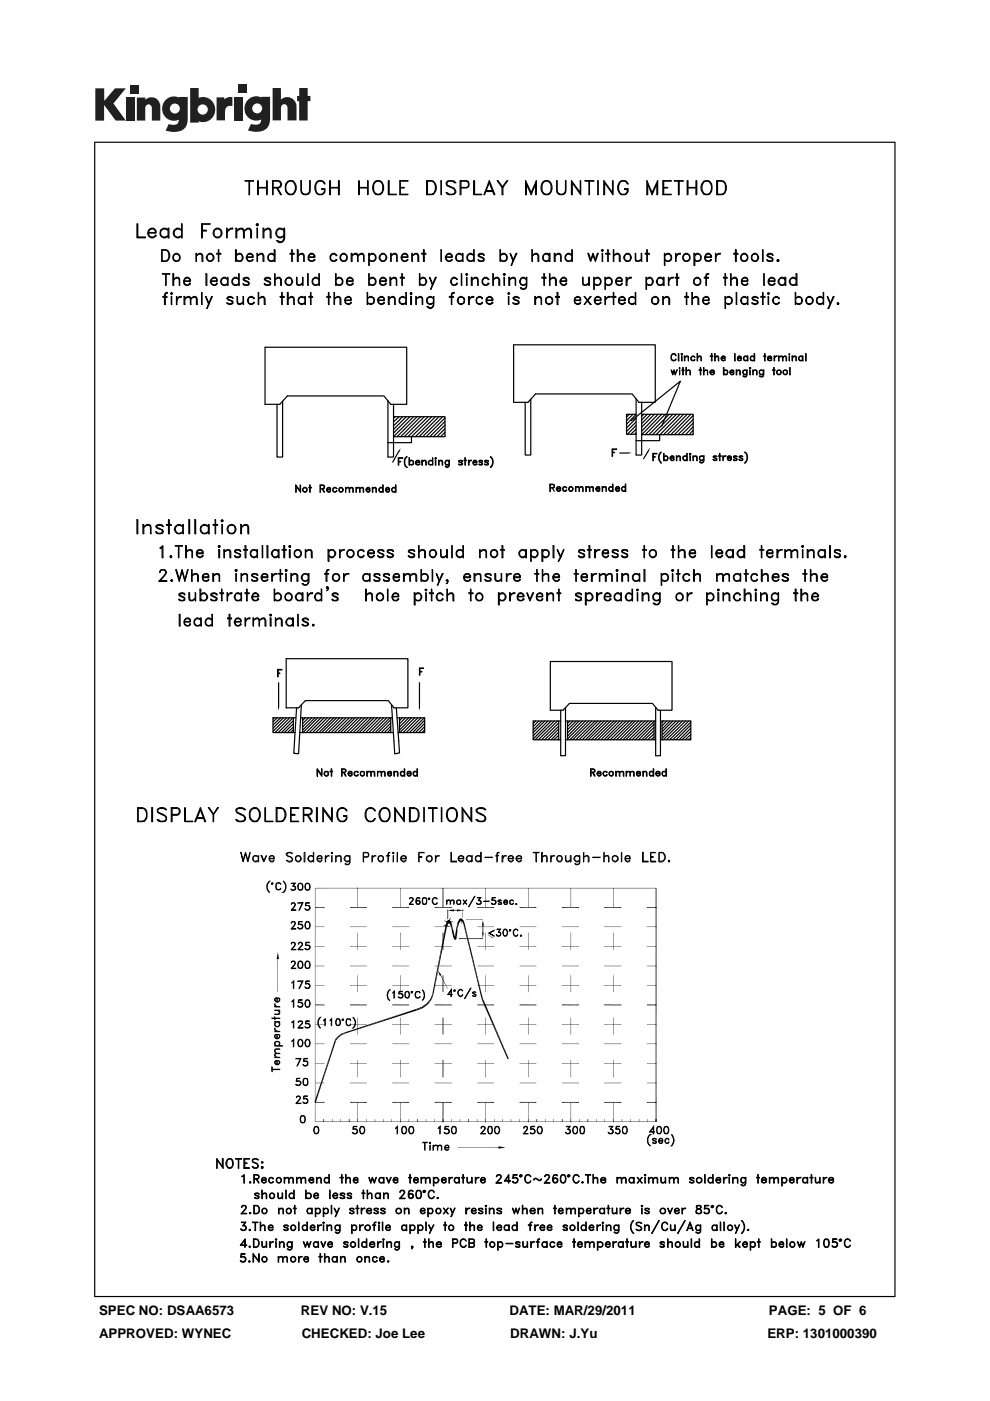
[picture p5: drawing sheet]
<svg xmlns="http://www.w3.org/2000/svg" width="210mm" height="297mm" viewBox="0 0 210 297" stroke-linecap="round" stroke-linejoin="round" font-family="sans-serif">
<defs><g id="words">
<g font-size="2.8">
<text x="21" y="278.7">SPEC NO: DSAA6573</text>
<text x="63.8" y="278.7">REV NO: V.15</text>
<text x="108.1" y="278.7">DATE: MAR/29/2011</text>
<text x="163.1" y="278.7">PAGE: 5 OF 6</text>
<text x="21" y="283.6">APPROVED: WYNEC</text>
<text x="64" y="283.6">CHECKED: Joe Lee</text>
<text x="108.2" y="283.6">DRAWN: J.Yu</text>
<text x="162.8" y="283.6">ERP: 1301000390</text>
</g>
</g></defs>
<g fill="#231f20">
<path d="M20.2 18.7h1.9v2.7l2.3-2.7h2.3l-2.6 3.2 2.6 3.7h-2.2l-2.4-3.3v3.3h-1.9z"/>
<path d="M26.7 20.7h1.8v4.9h-1.8z"/>
<path d="M49.6 20.7h1.8v4.9h-1.8z"/>
<path d="M27.6 18h1.8v1.8h-1.8z"/>
<path d="M50.6 17.9h1.8v1.8h-1.8z"/>
<path d="M29 20.7h1.8v.4a1.9 1.9 0 0 1 2.2-.3 1.9 1.9 0 0 1 1 2v2.8h-1.8v-2.7a.7 .7 0 0 0-.7-.8 .7 .7 0 0 0-.7 .8v2.7h-1.8z"/>
<path d="M45.9 20.6h1.7v.5a2.02 2.02 0 0 1 1.7-.5v1.9h-.2a1.12 1.12 0 0 0-1.4 1.3v1.7h-1.8z"/>
<path d="M57.8 18.7h1.8v2.4a1.98 1.98 0 0 1 2.2-.3 1.98 1.98 0 0 1 1.1 2v2.7h-1.9v-2.6a.7 .7 0 0 0-.7-.8 .7 .7 0 0 0-.7 .8v2.6h-1.8z"/>
<path d="M63.5 18.7h1.8v1.6h.5v1.1h-.5v4.1h-1.8v-4.1h-.5v-1.1h.5z"/>
<path d="M40.3 18.7v7.3h1.8v-.3a2.63 2.63 0 0 0 3.5-2.5 2.63 2.63 0 0 0-3.5-2.5v-2zM41.9 23.2a1.1 1.1 0 0 1 2.2 0 1.1 1.1 0 0 1-2.2 0z"/>
<path d="M35.3 21a2.56 2.56 0 0 0-.6 3.3 2.56 2.56 0 0 0 3.2 1.1 1.09 1.09 0 0 1-1.5 1.1l-.6-.2-.7 1.4a5.3 5.3 0 0 0 3.8-.2 2.69 2.69 0 0 0 .9-2.4v-4.5h-1.8v.1l-.8-.2a2.44 2.44 0 0 0-1.9 .5zM36 23a1.06 1.06 0 0 1 2.1 0 1.06 1.06 0 0 1-2.1 0z"/>
<path d="M52.8 21a2.56 2.56 0 0 0-.6 3.3 2.56 2.56 0 0 0 3.2 1 1.09 1.09 0 0 1-1.5 1.1l-.7-.1-.6 1.4a5.3 5.3 0 0 0 3.7-.3 2.69 2.69 0 0 0 1-2.3v-4.6h-1.8v.2l-.9-.3a2.44 2.44 0 0 0-1.8 .6zM53.5 23a1.06 1.06 0 0 1 2.1 0 1.06 1.06 0 0 1-2.1 0z"/>
</g>
<g fill="#000">
<path d="M85 95l-.3 .8-.2-.2zM133.2 95.9l.9 .2h-.9zM137.9 94.9l-.3 .7-.2-.1zM58.9 150h.3l-.1 .7zM88.8 150h.3l-.1 .7zM66.9 192.3h1.9l-1.9 .2zM66.9 192.5l1.9-.2v.2zM66.9 196.5h1.9zM66.9 196.6l1.9-.1zM94.6 196l.2 .3-.2-.1zM94.6 195.8l.3 .2h-.3zM94.6 195.8l.4 .1z"/>
<path d="M94.8 195.5l.2 .3-.3-.2zM94.6 196l.3 .1-.1 .2zM94.6 195.8l.4 .1-.1 .1zM95 195.2l.1 .3-.2-.2zM94.8 195.5l.3 .1-.1 .2zM95 195.2l.2 .3zM95.2 195.5h.4zM95.4 195.7h.3l-.3 .2zM95.4 195.9h.3zM95.5 196l.3 .1-.2 .1zM95.2 195.5l.4-.1zM95.6 196.2l.3 .1-.2 .1z"/>
<path d="M95.4 195.7h.3zM95.4 195.9l.3-.2v.2zM95.5 196l.2-.1 .1 .2zM95.7 196.5l.4 .6h-.3zM95.6 196.2l.2-.1 .1 .2zM95.8 197.1l.4 .1-.4 .1zM95.8 197.3l.4 .3h-.3zM95.9 197.6l.3 .2-.2 .1zM96 197.9l.3 .3h-.2zM95.7 196.5l.2-.1 .2 .7zM95.8 197.1h.3l.1 .1zM96.1 198.2l.3 .2-.3 .1z"/>
<path d="M96.1 198.5l.4 .1-.3 .2zM95.8 197.3l.4-.1v.4zM95.9 197.6l.3-.1v.3zM96.2 198.8h.4l-.4 .1zM95 193l1.2-.2v.5zM96 197.9l.2-.1 .1 .4zM96.2 198.9l.4-.1-.3 .3zM96.1 198.2h.2l.1 .2zM96.1 198.5l.3-.1 .1 .2zM96.2 198.8l.3-.2 .1 .2zM96.5 198.7l.3 .2-.3-.1zM96.5 198.6l.3 .2z"/>
<path d="M96.6 198.3l.2 .3h-.3zM96.2 198.9l.4-.1zM96.6 198.8l-.2 .4-.1-.1zM96.6 198l.3 .3h-.3zM96.7 197.6l.2 .5-.3-.1zM96.7 197.3l.3 .4-.3-.1zM96.8 197.1l.2 .2h-.3zM97 195.8v1.2l-.2-.1zM96.5 198.7l.3 .1v.1zM96.8 196.9l.2 .2h-.2zM96.5 198.6h.3v.2zM96.6 198.3h.3l-.1 .3z"/>
<path d="M96.9 192.8l1.3 .2-1.3 .3zM96.6 198l.3 .1v.2zM96.7 197.6l.3 .1-.1 .4zM97 195.8l.3 .1-.3 1.1zM96.7 197.3h.3v.4zM96.8 197.1h.2v.2zM96.8 196.9l.2 .2zM97.1 195.7l.2 .2-.3-.1zM97.1 195.6l.2 .2zM97.2 195.4l.2 .2-.3-.1zM97.2 195.3l.2 .2zM97.3 195.1l.2 .3-.2-.2z"/>
<path d="M97.1 195.7l.2 .2zM97.3 195l.3 .3zM97.2 195.4l.2 .2zM97.2 195.3l.3 .2h-.1zM97.5 194.9l.2 .3-.3-.3zM97.3 195.1l.3 .2-.1 .1zM97.5 194.9l.2 .2zM97.7 194.8l.1 .3zM97.5 194.9l.2 .3zM97.6 194.9l.2 .2zM97.9 195.1l.2-.2zM97.9 195.3l.4-.1z"/>
<path d="M98 194.9h.1l-.2 .2zM98 195.4l.4-.1zM98.1 192.8l.1 1.7zM98.1 195.5h.3l-.2 .2zM98.2 195.7h.3zM98.2 195.8h.3zM98.1 195.5l.3-.2v.2zM98.2 195.7l.2-.2 .1 .2zM98.2 195.8l.3-.1zM102.4 195l.2 1.3h-.3zM102.3 197.7h.3l-.2 1.3zM103.4 198.1l1.2 .7z"/>
<path d="M103.4 198.2l1.2 .6-.1 .1zM137.2 192.3h2l-2 .2zM137.2 192.5l2-.2v.2zM137.2 196.5h2zM137.2 196.6l2-.1zM58.9 201.9l.3 1.4h-.5zM66.9 200.6h1.9zM66.9 200.7l1.9-.1zM66.9 204.8h1.9zM66.9 204.9l1.9-.1zM66.9 208.9h1.9zM66.9 209l1.9-.1z"/>
<path d="M66.9 213h1.9l-1.9 .1zM66.9 213.1l1.9-.1v.1zM66.9 217.1h1.9zM66.9 217.2l1.9-.1zM71.6 219.8l.3 .1-.9 .5zM71 220.4l.9-.5-.6 .7zM71.6 219.8l.8-.6 .2 .2zM71.6 219.8l1-.4-.7 .5zM73.3 218.8l15-4.9-14.9 5.2zM72.4 219.2l.9-.4 .1 .3zM73.4 219.1l14.9-5.2 .1 .3zM72.4 219.2l1-.1-.8 .3z"/>
<path d="M88.3 213.9l1.1-.4 .2 .3zM88.3 213.9l1.3-.1-1.2 .4zM89.4 213.5l1-.7 .3 .3zM89.4 213.5l1.3-.4-1.1 .7zM91.2 212l.2 .1-1 .7zM90.4 212.8l1-.7-.7 1zM91.7 210.9h.2l-.7 1.1zM91.9 210.9l-.5 1.2-.2-.1zM94.5 196.4l-2.6 14.5h-.2zM94.5 196.4h.3l-2.9 14.5zM92.9 205.7l.7 1-.3 .2zM93.4 206.7l1.6 2.9z"/>
<path d="M93.5 206.6l1.5 3-1.6-2.9zM98.3 195.9l1.4 4.7-.2 .1zM99.5 200.7l2.9 11.1-.2 .1zM98.3 195.9l.2-.1 1.2 4.8zM99.5 200.7l.2-.1 2.7 11.2zM102.2 211.9l.2-.1v.8zM102.4 212.6l5.5 11.9-.2 .1zM102.4 211.8l.4 .7-.4 .1zM102.4 212.6l.4-.1 5.1 12zM137.2 200.6h2zM137.2 200.7l2-.1zM137.2 204.8h2z"/>
<path d="M137.2 204.9l2-.1zM137.2 208.9h2zM137.2 209l2-.1zM137.2 213h2l-2 .1zM137.2 213.1l2-.1v.1zM137.2 217.1h2zM137.2 217.2l2-.1zM71 220.5l-4 13.3-.3-.2zM66.9 225.4h1.9zM66.9 225.5l1.9-.1zM66.9 229.6h1.9zM66.9 229.7l1.9-.1z"/>
<path d="M66.9 233.6h1.9l-1.9 .2zM66.9 233.8l1.9-.2v.2zM66.9 221.3h1.9zM66.9 221.4l1.9-.1zM71 220.5l.3 .1-4.3 13.2zM68.6 237.3l.1 .6h-.1zM68.6 237.3h.1v.6zM70.4 237.3l.1 .6zM72.2 237.3l.1 .6zM74 237.3l.2 .6h-.2zM74 237.3h.2v.6zM75.9 237.3v.6z"/>
<path d="M77.6 237.3l.1 .6zM79.5 237.3l.1 .6zM81.3 237.3l.1 .6zM83 237.3l.1 .6zM84.9 237.3l.1 .6zM86.7 237.3l.1 .6zM88.5 237.3l.1 .6h-.1zM88.5 237.3h.1v.6zM90.3 237.3l.1 .6zM92.1 237.3l.1 .6zM93.9 237.3l.1 .6h-.1zM93.9 237.3h.1v.6z"/>
<path d="M95.7 237.3l.1 .6zM97.5 237.3l.1 .6zM99.3 237.3l.2 .6h-.2zM99.3 237.3h.2v.6zM101.2 237.3v.6zM102.9 237.3l.1 .6zM104.8 237.3l.1 .6zM106.6 237.3l.1 .6zM108.3 237.3l.1 .6zM110.2 237.3l.1 .6zM112 237.3l.1 .6zM113.8 237.3l.1 .6h-.1z"/>
<path d="M113.8 237.3h.1v.6zM115.6 237.3l.1 .6zM117.4 237.3l.1 .6zM119.2 237.3l.1 .6h-.1zM119.2 237.3h.1v.6zM121 237.3l.1 .6zM122.8 237.3l.1 .6zM124.6 237.3l.2 .6h-.2zM124.6 237.3h.2v.6zM126.5 237.3v.6zM128.2 237.3l.1 .6zM130.1 237.3l.1 .6z"/>
<path d="M131.9 237.3l.1 .6zM133.7 237.3v.6zM135.5 237.3l.1 .6zM137.2 225.4h2zM137.2 225.5l2-.1zM137.2 229.6h2zM137.2 229.7l2-.1zM137.2 233.6h2l-2 .2zM137.2 233.8l2-.2v.2zM137.2 221.3h2zM137.2 221.4l2-.1zM137.3 237.3l.1 .6z"/>
<path d="M139.1 237.3l.1 .6h-.1zM139.1 237.3h.1v.6zM105.7 243l1.5 .3-1.5 .2z"/>
<path d="M20 30v245h169.9v-245zM20.2 30.3h169.5v244.5h-169.5z"/>
</g>
<g fill="none" stroke="#000" stroke-width=".25">
<path d="M52 38.3l1.8 .1zM52.8 38.4v2.9l.1-2.9M54.7 38.3l.1 3zM54.8 39.8h1.8M56.6 38.3v3zM57.9 39.8h1l.4-.2 .2-.3-.2-.7-.4-.2h-1l-.1 2.9v-3h1.1a.76 .76 0 0 1 .8 .8 .76 .76 0 0 1-.8 .7h-1M58.7 39.8l.8 1.5h.2l-.9-1.5M61.1 38.4l.9-.1a1.68 1.68 0 0 1 0 3 1.35 1.35 0 0 1-1.5-1.9l.1-.4zM61.1 38.6a.97 .97 0 0 1 1.1-.1 .97 .97 0 0 1 .4 .9 1.51 1.51 0 0 1-.8 1.8 1.45 1.45 0 0 1-1.2-1.1 1.45 1.45 0 0 1 .5-1.5zM63.8 38.3l.1 2.1a.9 .9 0 0 0 .9 .8 .9 .9 0 0 0 .9-.8v-2.1l.1 2.1a.98 .98 0 0 1-1 .9 .98 .98 0 0 1-1-.9zM67.2 38.6a1.06 1.06 0 0 1 1.7 .4 1.01 1.01 0 0 0-1.1-.6 1.01 1.01 0 0 0-.8 1 1.45 1.45 0 0 0 .6 1.8 1.03 1.03 0 0 0 1.2-.6v-.4h-.6v-.2h.7a1.02 1.02 0 0 1-.7 1.3 1.02 1.02 0 0 1-1.2-.7 1.86 1.86 0 0 1 .2-2zM69.9 38.3h.2v3h-.2z"/>
<path d="M70.1 39.8h1.7M71.8 38.3h.2v3h-.2zM76.1 38.3l.1 3zM76.2 39.8h1.8M78 38.3l.1 3zM79.7 38.4a1.14 1.14 0 0 1 1.7 1 1.34 1.34 0 0 1-.3 1.5 1.34 1.34 0 0 1-1.4 .3 1.87 1.87 0 0 1 0-2.8zM79.7 38.6a.97 .97 0 0 1 1-.1 .97 .97 0 0 1 .5 .9 1.32 1.32 0 0 1-.9 1.8 .99 .99 0 0 1-1.1-1l.1-1.2zM82.4 38.3h.1v2.9l1.6 .1h-1.7zM84.8 38.3h1.7l-1.6 .1v2.8l1.6 .1h-1.7zM84.9 39.8h.9h-.9M90.5 38.3h1a1.51 1.51 0 0 1 1 1.9 1.44 1.44 0 0 1-1 1.1h-1zM90.7 38.4h.8a1.54 1.54 0 0 1 .9 1.4 1.54 1.54 0 0 1-.9 1.4h-.8z"/>
<path d="M93.5 38.3l.1 3zM94.9 38.4a1.62 1.62 0 0 1 1.8 .3h-.4l-.1-.1a1.04 1.04 0 0 0-1.4 .1l.1 .6 1 .5a.76 .76 0 0 1 .8 .7 .76 .76 0 0 1-.8 .8l-1-.1-.3-.3 .5 .1a1.1 1.1 0 0 0 1.4-.1 .97 .97 0 0 0-.6-1.1 1.28 1.28 0 0 1-1.3-.8zM97.8 39.8h1.2l.2-.2a.75 .75 0 0 0-.2-1.2h-1.2v2.9h-.2v-3l1.6 .1a.84 .84 0 0 1-.2 1.4h-1.2M100.5 38.3h.1v2.9l1.6 .1h-1.7zM103.8 38.3l1.2 3h-.2l-1-2.6-1.1 2.6zM106.5 39.8l1-1.5h.2l-1 1.5v1.5h-.2v-1.5l-1-1.5h.1l1.1 1.5M111.5 38.3l1.2 2.6 1.1-2.6v3h-.2v-2.3l-.9 2.3-1.1-2.3v2.3h-.1zM115.4 38.4a1.14 1.14 0 0 1 1.7 1 1.34 1.34 0 0 1-.3 1.5 1.34 1.34 0 0 1-1.4 .3 1.87 1.87 0 0 1 0-2.8zM115.4 38.6a.97 .97 0 0 1 1-.1 .97 .97 0 0 1 .5 .9 1.32 1.32 0 0 1-.9 1.8 .99 .99 0 0 1-1.1-1l.1-1.2zM118.1 38.3l.1 2.1a.9 .9 0 0 0 .9 .8 .9 .9 0 0 0 .8-.8v-2.1l.1 2.1a.98 .98 0 0 1-.9 .9 .98 .98 0 0 1-1-.9zM121.2 38.3l1.9 2.6 .1-2.6v3l-1.8-2.6v2.6h-.2zM124.1 38.3l1.8 .1z"/>
<path d="M124.9 38.4v2.9l.1-2.9M126.8 38.3l.1 3zM128.1 38.3l1.8 2.6 .1-2.6v3l-1.8-2.6v2.6h-.1zM131.5 38.5a1.11 1.11 0 0 1 1.7 .5l-.7-.6h-.6a1.72 1.72 0 0 0 0 2.8h.6a.97 .97 0 0 0 .6-1h-.6v-.2h.7a1.06 1.06 0 0 1-.7 1.3 1.06 1.06 0 0 1-1.3-.7 1.78 1.78 0 0 1 .3-2.1zM137.2 38.3l1.1 2.6 1.2-2.6v3h-.2v-2.3l-1 2.3-.9-2.3v2.3h-.2zM140.6 38.3h1.8l-1.6 .1v2.8l1.6 .1h-1.8zM140.8 39.8h.8h-.8M143 38.3l1.9 .1zM143.9 38.4v2.9h.2v-2.9M145.8 38.3h.1v3h-.1zM145.9 39.8h1.7M147.6 38.3h.2v3h-.2z"/>
<path d="M149.3 38.4a1.1 1.1 0 0 1 1.2 0 1.1 1.1 0 0 1 .5 1 1.47 1.47 0 0 1-.8 1.9 1.39 1.39 0 0 1-1.5-1.7zM149.3 38.6a1.02 1.02 0 0 1 1.6 .8 1.51 1.51 0 0 1-.8 1.8 1.01 1.01 0 0 1-1.2-1v-.8zM152 38.3h1a1.37 1.37 0 0 1 1 1.9 1.16 1.16 0 0 1-1 1.1h-1zM152.2 38.4h.8a1.54 1.54 0 0 1 .9 1.4 1.54 1.54 0 0 1-.9 1.4h-.8zM29.1 47.5h.1v2.7h1.6v.2h-1.7zM31.5 49.3h1.4l-.1-.6a.78 .78 0 0 0-1.1 .1 .93 .93 0 0 0 .4 1.4h.7l.1-.4 .2 .2a.99 .99 0 0 1-1.3 .3 .99 .99 0 0 1-.3-1.4 .99 .99 0 0 1 1.3-.3l.3 .4v.4h-1.6M34 48.8a.95 .95 0 0 1 1.7 0l-.6-.2a.89 .89 0 0 0-1.1 1l.2 .4 .4 .2 1.1-.2a1 1 0 0 1-1.4 .2 1 1 0 0 1-.3-1.4zM34.3 53h.8a1.3 1.3 0 0 1 .9 1.2 1.3 1.3 0 0 1-.9 1.2h-.8zM34.4 53h.7a1.26 1.26 0 0 1 .5 2.1l-.5 .2h-.7zM34.5 58l1.5 .1zM35.1 58.1v2.4l.1-2.4M35.7 48.4h.1v2h-.1z"/>
<path d="M36.7 58h.1v2.5h-.1zM36.8 59.3l.6-.5 .6 .2 .1 1.5-.1-1.2a.54 .54 0 0 0-.8-.2zM36.9 48.8a.95 .95 0 0 1 1.6 0l-.6-.2a.89 .89 0 0 0-1 1l.2 .4 .4 .2 1-.2a1 1 0 0 1-1.3 .2 1 1 0 0 1-.3-1.4zM37 54h.9l.2 .5a.7 .7 0 0 1-.7 .9 .7 .7 0 0 1-.6-.9zM38.5 47.5l.1 2.9zM39 59.6h1.2v-.3a.6 .6 0 0 0-.9-.2l-.3 .5a.69 .69 0 0 0 .4 .7 .69 .69 0 0 0 .7-.1l.1-.2 .2 .2-.3 .2-.6 .1a.84 .84 0 0 1-.5-1 .84 .84 0 0 1 1-.6l.4 .4v.3h-1.4M41.6 53.7l.1 1.7zM41.7 54.2l.6-.5 .5 .2 .2 .3v1.2h-.2v-1.2a.54 .54 0 0 0-.8-.2zM42.8 47.5h1.7h-1.6v2.9h-.1zM42.9 48.8h.9v.2h-.9M43.7 58h.2v2.5h-.2zM44.8 59.6h1.2v-.3a.68 .68 0 0 0-1.1-.1 .68 .68 0 0 0 .1 1l.6 .2 .4-.4 .1 .2a.82 .82 0 0 1-1.2 .1 .82 .82 0 0 1-.1-1.2 .82 .82 0 0 1 1.2 0l.1 .5h-1.3"/>
<path d="M45.5 48.8a.94 .94 0 0 1 1.3 0 1.1 1.1 0 0 1-.4 1.4h-.8a1.39 1.39 0 0 1-.1-1.4zM45.6 48.6a.96 .96 0 0 1 1.3 .3 .96 .96 0 0 1-.2 1.3 .96 .96 0 0 1-1.3-.2 1.07 1.07 0 0 1 .2-1.4zM46 53.7h.8v.2h-.8zM46.3 53l.1 2.4zM48.1 48.4l.1 2zM48.3 58.8v1.7zM48.3 48.8l.6-.4h.5v.2a1.22 1.22 0 0 0-1.2 .7zM50 53h.1v2.4h-.1zM50 48.4h.2v2h-.2zM50.1 54.1a.83 .83 0 0 1 1.3-.1 .83 .83 0 0 1-.2 1.3 .85 .85 0 0 1-1.1-.2l.5 .2a.75 .75 0 0 0 .8-.6 .75 .75 0 0 0-.4-.8zM50.6 48.6l.4-.2 .6 .2 .2 .4v1.4h-.2v-1.4l-.1-.3a.88 .88 0 0 0-1.3 .3zM50.6 58l.1 2.5z"/>
<path d="M51.6 59.3l1.1 .5 .1 .4a.73 .73 0 0 1-1.2 0l.2 .2M51.6 59.1h1.1M51.8 59l-.2 .2 .2 .2M52.2 48.6l.3-.2 .7 .2 .1 .4v1.4h-.1l-.1-1.7a.87 .87 0 0 0-1.3 .3zM52.4 54.5h1.2v-.3a.65 .65 0 0 0-.8-.3 .65 .65 0 0 0-.4 .8 .62 .62 0 0 0 .5 .6 .62 .62 0 0 0 .7-.3l.1 .1a.82 .82 0 0 1-1.2 .1 .82 .82 0 0 1-.1-1.2 .82 .82 0 0 1 1.2 0l.1 .6h-1.3M52.7 59.8v.6M52.7 59l.1 .2-.1-.2a.75 .75 0 0 0-1.1 .2l.3 .4 .8 .3M54.4 47.5h.2l.2 .2-.3 .2zM54.5 53.7l.1 1.7zM54.5 47.5h.1M54.5 48.4l.1 2zM54.5 47.5l.1 .2z"/>
<path d="M54.6 54.2l.6-.5h.4l.4 .5v1.2h-.2v-1.2a.48 .48 0 0 0-.8-.2zM55.8 48.4h.2v2h-.2zM56.2 59.3l1.1 .5v.6a1.01 1.01 0 0 1-1.3-.2h.2l.1 .2M56.2 59.1h1.1M56.3 59v.4M56.4 48.6l.2-.2 .7 .2 .2 .4v1.4h-.2l-.1-1.7a.87 .87 0 0 0-1.2 .3zM57.1 53.9a.6 .6 0 0 1 1.1 .2l-.5-.2a.73 .73 0 0 0-.8 .7 .73 .73 0 0 0 .8 .7l.5-.2a.8 .8 0 0 1-1.3 0 .8 .8 0 0 1 .2-1.2zM57.1 59l.3 .2a.74 .74 0 0 0-.7-.4 .74 .74 0 0 0-.7 .4l1.3 .7M57.1 59.8l.2 .2-.2 .4M58.2 53h.1v2.4h-.1zM58.2 58l.1 2.5zM58.3 59.3l.6-.5 .6 .2 .2 .3v1.2h-.2v-1.2a.54 .54 0 0 0-.8-.2z"/>
<path d="M58.9 48.6a.85 .85 0 0 1 1.3 .2l-1-.2a.88 .88 0 0 0-.6 1 .88 .88 0 0 0 1 .6l.6-.2a.98 .98 0 0 1-1.5 .1 .98 .98 0 0 1 .2-1.5zM60.2 48.4h.2v2.2a.91 .91 0 0 1-.7 .8 .91 .91 0 0 1-1-.4l.7 .3 .6-.3 .2-.4zM61.5 53.7h.9v.2h-.9zM61.9 53l.1 2.4zM62.9 58.8l.2 1.4 .5 .2 .6-.4-.4 .4h-.8zM63.1 53h.1v2.4h-.1zM63.2 54.2l.6-.5 .6 .2 .1 1.5-.1-1.2a.58 .58 0 0 0-.8-.2zM64.2 58.8l.1 1.7zM65.3 58l.1 2.5zM65.4 54.5h1.2v-.3a.6 .6 0 0 0-.9-.2l-.3 .5a.65 .65 0 0 0 .4 .7 .65 .65 0 0 0 .8-.2l.2 .1-.3 .2-.6 .1a.84 .84 0 0 1-.5-1 .84 .84 0 0 1 1-.6l.4 .4v.4h-1.4M67.6 58l.1 2.5zM70.1 54.1a.74 .74 0 0 1 .7-.4 .74 .74 0 0 1 .6 .4l-.1 .1a.6 .6 0 0 0-1-.2l-.2 .5a.65 .65 0 0 0 .4 .7 .65 .65 0 0 0 .8-.2l.1 .1a.82 .82 0 0 1-1.1 .2 .82 .82 0 0 1-.2-1.2z"/>
<path d="M71.2 58l.1 2.5zM72.5 54h.8l.3 .5a.7 .7 0 0 1-.7 .9 .7 .7 0 0 1-.7-.9zM73.6 59.6h1.2v-.3a.6 .6 0 0 0-1-.2l-.2 .5a.69 .69 0 0 0 .3 .7 .69 .69 0 0 0 .8-.1l.1-.2 .1 .2-.2 .2-.6 .1a.84 .84 0 0 1-.6-1 .84 .84 0 0 1 1-.6l.4 .4v.3h-1.3M74.5 53.7h.2v1.7h-.2zM74.7 54.2l.6-.5 .6 .2v1.5v-1.2a.58 .58 0 0 0-.9-.2zM75.9 54.2l.6-.5 .6 .2 .1 1.5-.1-1.2a.54 .54 0 0 0-.8-.2zM78.2 53.7l.1 2.6zM78.2 58l.1 2.5zM80.6 59.6h1.2v-.3a.68 .68 0 0 0-1.1-.1 .68 .68 0 0 0 .1 1l.6 .2 .4-.4 .1 .2-.2 .2-.6 .1a.84 .84 0 0 1-.6-1 .84 .84 0 0 1 1-.6l.4 .4v.3h-1.3M82.7 58.8h.2v1.7h-.2zM82.9 53.7l.1 1.7zM83.2 59l.3-.2 .6 .2v1.5v-1.2a.54 .54 0 0 0-.9-.2l-.3 .2z"/>
<path d="M83.3 53.9l.3-.2 .5 .2 .1 1.5-.1-1.2a.54 .54 0 0 0-.8-.2l-.3 .2zM84.9 58.8h.9v.2h-.9zM85.2 54.5h1.2l-.1-.5a.74 .74 0 0 0-1.1 .3 .74 .74 0 0 0 .5 1h.4l.3-.3 .1 .1a.82 .82 0 0 1-1.1 .1 .82 .82 0 0 1-.1-1.2 .82 .82 0 0 1 1.1 0l.1 .6h-1.3M85.2 58l.1 2.5zM87.4 53.7v1.7zM87.4 54.2l.6-.5h.5l.3 .5v1.2h-.2v-1.2a.48 .48 0 0 0-.7-.2zM89 58l.1 2.5zM89.1 59.2a.83 .83 0 0 1 1.2-.1 .83 .83 0 0 1-.1 1.3 .85 .85 0 0 1-1.1-.2l.5 .2a.75 .75 0 0 0 .7-.6 .75 .75 0 0 0-.4-.8zM89.5 53.7h.8v.2h-.8zM89.8 53h.2v2.4h-.2zM92.4 58.8h.1l-1.2 2.5zM93.5 53l.1 2.4z"/>
<path d="M94.6 54.5h1.2v-.3a.71 .71 0 0 0-1.2 0 .71 .71 0 0 0 .5 1.1h.4l.3-.3 .1 .1a.79 .79 0 0 1-1.1 .2 .79 .79 0 0 1-.2-1.2l.5-.4a.74 .74 0 0 1 .8 .9h-1.3M95.9 59a.59 .59 0 0 1 .6-.2 .59 .59 0 0 1 .4 .5 .65 .65 0 0 0-.8-.3 .65 .65 0 0 0-.4 .8 .6 .6 0 0 0 .6 .6 .6 .6 0 0 0 .6-.4l.1 .2a.83 .83 0 0 1-1.3 .1 .83 .83 0 0 1 .2-1.3zM96.8 54.1a.74 .74 0 0 1 .6-.4 .74 .74 0 0 1 .7 .4l-.5-.2a.73 .73 0 0 0-.9 .7 .73 .73 0 0 0 .9 .7l.5-.2a.82 .82 0 0 1-1.1 .2 .82 .82 0 0 1-.2-1.2zM97.9 58v2.5zM98.1 53.7l.1 1.7zM98.8 58.1h.3l-.1 .3zM99 58.1h.1M99 58.8v1.7zM99 58.1v.1zM100 58.8h.1v1.7h-.1zM100.1 59.3l.6-.5 .6 .2 .1 1.5-.1-1.2a.54 .54 0 0 0-.8-.2zM100.5 53l.1 2.4z"/>
<path d="M101.5 54.2a1.28 1.28 0 0 1 1.2 .9 .73 .73 0 0 1-1.3 0l.3 .2M101.5 55.2l.4 .1 .7-.1M101.5 54h1.1M101.7 53.9l-.2 .2 .2 .2M102.3 59.2a.74 .74 0 0 1 .7-.4 .74 .74 0 0 1 .7 .4l-.2 .1a.6 .6 0 0 0-.9-.2l-.3 .5a.69 .69 0 0 0 .4 .7 .69 .69 0 0 0 .7-.1l.1-.2 .2 .2a.82 .82 0 0 1-1.2 .2 .82 .82 0 0 1-.2-1.2zM102.5 53.9l.2 .2-.1-.2a.75 .75 0 0 0-1.2 .2l.3 .4 .9 .3M102.5 54.7v.6M102.9 40.6h1.7M103.1 40.4h1.4M104.5 58l.1 2.5zM104.6 59.3l.6-.5 .6 .2 .2 .3v1.2h-.2v-1.2a.54 .54 0 0 0-.8-.2zM106.1 53v2.4z"/>
<path d="M106.7 58.1l.3-.1 .2 .2-.3 .2zM106.9 58.1h.1M106.9 58.8l.1 1.7zM106.9 58.1l.1 .1zM107.9 58.8h.2v1.7h-.2zM108.1 59.3l.6-.5 .6 .2 .1 1.5-.1-1.2a.54 .54 0 0 0-.9-.2zM108.9 55.2l-.7-1.5 .7 1.7M109.4 53.7h.2l-1.2 2.6zM110.5 59a.68 .68 0 0 1 1.1 .2l-.8-.2a.75 .75 0 0 0-.4 .8 .75 .75 0 0 0 .7 .6l.5-.2a.83 .83 0 0 1-1.2 .1 .83 .83 0 0 1 .1-1.3zM111.6 58.8l.1 1.8a.73 .73 0 0 1-.5 .7 .73 .73 0 0 1-.8-.3l.6 .3a.72 .72 0 0 0 .6-.7zM112.8 53l.1 2.4zM113.3 53.9l.2-.2h.4l.2 .2 .2 .3v1.2h-.2v-1.2a.54 .54 0 0 0-.8-.2l-.4 .2z"/>
<path d="M114.9 58.8h.9v.2h-.9zM115.4 58l.1 2.5zM115.5 53.9a.6 .6 0 0 1 1 .2l-.5-.2a.73 .73 0 0 0-.8 .7 .73 .73 0 0 0 .8 .7l.5-.2a.8 .8 0 0 1-1.3 0 .8 .8 0 0 1 .3-1.2zM116.5 53.7h.1v1.7h-.1zM116.6 58v2.5zM116.6 59.3l.6-.5 .6 .2 .2 .3v1.2h-.2v-1.2a.54 .54 0 0 0-.8-.2zM117.6 53.7h.1v1.7h-.1zM117.7 54.2l.6-.5 .6 .2 .1 1.5-.1-1.2a.58 .58 0 0 0-.8-.2zM118.9 59.6h1.2v-.3a.66 .66 0 0 0-.9-.1 .66 .66 0 0 0-.2 .9 .66 .66 0 0 0 .9 .1l.2-.2 .1 .2a.79 .79 0 0 1-1.1 .1 .79 .79 0 0 1-.2-1.1l.4-.4a.74 .74 0 0 1 .9 .8h-1.3M121.3 53l.1 2.4zM123.6 58.8l.1 1.4 .6 .2 .5-.4-.3 .4h-.8zM124.7 53.7h.1l.5 1.4 .5-1.4 .5 1.4 .4-1.4h.2l-.6 1.7-.5-1.3-.5 1.3z"/>
<path d="M124.8 58.8h.2v1.7h-.2zM125.9 58.8l.1 2.5zM127.6 53h.3l-.1 .3zM127.7 53h.1M127.7 53.7l.1 1.7zM127.7 53l.1 .1zM128.3 58.8l.1 2.5zM128.5 53.7h.8v.2h-.8zM128.9 53l.1 2.4zM130.1 53l.1 2.4zM130.2 54.2l.6-.5 .6 .2 .1 .3v1.2h-.1v-1.2a.54 .54 0 0 0-.9-.2zM130.7 59.6h1.2v-.3a.68 .68 0 0 0-1.1-.1 .68 .68 0 0 0 .1 1l.6 .2 .4-.4 .1 .2a.8 .8 0 0 1-1.3 0 .8 .8 0 0 1 .2-1.2 .63 .63 0 0 1 .8-.1 .63 .63 0 0 1 .3 .7h-1.3"/>
<path d="M132.8 58.8h.2v1.7h-.2zM132.9 53.7a.84 .84 0 0 1 1 .6 .84 .84 0 0 1-.6 1 .84 .84 0 0 1-1-.6l.2-.6zM133.1 59.2l.5-.4h.3v.2a.74 .74 0 0 0-.9 .6zM134.7 53.7l.2 1.5a.75 .75 0 0 0 1.1-.2 .89 .89 0 0 1-1.2 .3zM136 53.7l.1 1.7zM136.9 53.7h.8v.2h-.8zM137 58.8l.1 2.5zM137.1 59.2a.83 .83 0 0 1 1.3-.1 .83 .83 0 0 1-.2 1.3 .85 .85 0 0 1-1.1-.2l.5 .2a.75 .75 0 0 0 .8-.6 .75 .75 0 0 0-.4-.8zM137.2 53l.1 2.4zM139.6 59l.7-.2 .4 .4-.4-.2h-.5a.76 .76 0 0 0-.4 .9 .76 .76 0 0 0 .9 .5l.4-.2a.83 .83 0 0 1-1.3 .1 .83 .83 0 0 1 .2-1.3zM140.7 58.8h.1v1.7h-.1zM140.9 53.7l.1 2.6z"/>
<path d="M141.8 58.8l.1 1.7zM142.2 59l.6-.2v.2l-.6 .1-.3 .5zM143.2 58.8h.8v.2h-.8zM143.3 53.7l.1 1.7zM143.6 58v2.5zM143.7 53.9l.6-.2v.2l-.6 .1-.3 .5zM145.2 54a.71 .71 0 0 1 1 .2 .71 .71 0 0 1-.3 1 .71 .71 0 0 1-1-.5zM147.2 53.7h.2v2.6h-.2zM147.4 59.1a.71 .71 0 0 1 1.1 .2 .71 .71 0 0 1-.4 1 .71 .71 0 0 1-.9-.5zM147.5 53.9a.79 .79 0 0 1 1.1 .2 .79 .79 0 0 1-.2 1.1 .79 .79 0 0 1-1-.1l.4 .2a.73 .73 0 0 0 .8-.7 .73 .73 0 0 0-.8-.7l-.4 .2zM149.4 58.8h.8v.2h-.8zM149.6 54.5h1.1v-.3a.6 .6 0 0 0-.9-.2l-.2 .5a.65 .65 0 0 0 .3 .7 .65 .65 0 0 0 .8-.2l.2 .1-.2 .2-.6 .1a.84 .84 0 0 1-.6-1 .84 .84 0 0 1 1-.6l.4 .4v.4h-1.3"/>
<path d="M150 58.1l-.2 .4-.1 2v-2l.1-.4 .5-.1-.5 .2M151.8 53.7v1.7zM151.9 54.1l.5-.4h.4v.2a.74 .74 0 0 0-1 .6zM153.5 58.8h.7v.2h-.7zM153.8 58l.1 2.5zM155 58l.1 2.5zM155.1 59.3l.6-.5h.4l.3 .5v1.2h-.2v-1.2a.54 .54 0 0 0-.8-.2zM155.7 53.7h.8v.2h-.8zM156 53h.2v2.4h-.2zM157.3 59.6h1.2v-.3a.68 .68 0 0 0-1-.1 .68 .68 0 0 0 .1 1l.6 .2 .3-.4 .1 .2a.8 .8 0 0 1-1.3 0 .8 .8 0 0 1 .3-1.2 .63 .63 0 0 1 .8-.1 .63 .63 0 0 1 .2 .7h-1.3M157.4 54h.9l.2 .5a.7 .7 0 0 1-.6 .9 .7 .7 0 0 1-.7-.9zM159.7 53.9a.79 .79 0 0 1 1 .1 .79 .79 0 0 1 0 1.1 .8 .8 0 0 1-1.2 0 .8 .8 0 0 1 .2-1.2z"/>
<path d="M161.7 53l.1 2.4zM162 58l.1 2.5zM162.8 54.2a1.28 1.28 0 0 1 1.1 .9 .73 .73 0 0 1-1.2 0l.2 .2M162.8 55.2l.4 .1 .7-.1M162.8 54h1.1M162.9 53.9l-.1 .2 .1 .2M163 59.6h1.3v-.3a.72 .72 0 0 0-1-.2l-.3 .5a.67 .67 0 0 0 .5 .7 .67 .67 0 0 0 .8-.3l.1 .2a.82 .82 0 0 1-1.2 .1 .82 .82 0 0 1-.1-1.2 .82 .82 0 0 1 1.2 0l.1 .5h-1.4M163.8 53.9l.1 .2v-.2a.75 .75 0 0 0-1.2 .2l.3 .4 .9 .3M163.8 54.7v.6M164.8 55.2l.2-.1 .2 .2-.2 .1zM165 55.2h.1M165 55.2v.1z"/>
<path d="M165.6 58.8h.5l.4 .4-.4-.2a.73 .73 0 0 0-.9 .7 .73 .73 0 0 0 .9 .7l.4-.2a.79 .79 0 0 1-1.1 .1 .79 .79 0 0 1-.2-1.1zM166.5 58.8h.2v1.7h-.2zM167.8 59a.6 .6 0 0 1 1.1 .2l-.5-.2a.73 .73 0 0 0-.8 .7 .73 .73 0 0 0 .8 .7l.5-.2a.8 .8 0 0 1-1.3 0 .8 .8 0 0 1 .2-1.2zM168.9 58h.1v2.5h-.1zM34.6 62.9h.8v.1h-.8zM35.1 62.2v2.4h-.2v-2.1l.3-.5h.3v.2l-.4 .1M36.3 62l.3 .2-.2 .2-.2-.1zM36.3 62.2h.1M36.3 62.9l.1 1.7zM36.3 62.2l.1 .1zM37.4 62.9l.1 1.7zM37.7 63.2l.4-.3h.3v.1l-.5 .1-.4 .5z"/>
<path d="M39 62.9h.2v1.7h-.2zM39.2 63.4l.6-.5 .6 .1 .1 1.6-.1-1.2a.54 .54 0 0 0-.9-.3zM40.5 63.4l.6-.5h.4l.3 .5v1.2h-.1v-1.2a.54 .54 0 0 0-.9-.3zM42.8 62v2.6zM44.3 64.3l-.7-1.4 .7 1.7M44.9 62.9h.1l-1.1 2.5zM48.3 63.4l1 .4 .1 .4a.82 .82 0 0 1-1.3 0l.2 .2M48.3 63.1h1M48.3 64.3h1M48.3 63v.5M49.2 63l.2 .2a.82 .82 0 0 0-1.3 0l.3 .4 .9 .4M49.2 63.8v.6"/>
<path d="M50.3 62.9l.1 1.2a.54 .54 0 0 0 .8 .2l.4-.2-.6 .5-.6-.2zM51.6 62.9v1.7zM51.6 60.2l.5 .2 .6-.2M52.7 63.2l.4-.3h.4l.4 .3-.1 .2-.3-.4a.71 .71 0 0 0-.8 .5 .71 .71 0 0 0 .4 .9h.4l.3-.3 .1 .1a.81 .81 0 0 1-1.1 .2 .81 .81 0 0 1-.1-1.2zM54.8 62l.1 2.6zM54.9 63.4l.6-.5h.4l.3 .5v1.2h-.2v-1.2a.48 .48 0 0 0-.7-.3zM56.2 73.6h30.1v12.1h-3.4l-1.5-1.8h-20.4l-1.7 1.8h-3.1zM56.2 60.2l.4 .2 .7-.2M59.4 62.9h.9v.1h-.9zM59.8 62l.1 2.6zM61 62h.1v2.6h-.1zM61.1 63.4l.6-.5 .6 .1 .1 1.6-.1-1.2a.58 .58 0 0 0-.8-.3z"/>
<path d="M63.3 63.2l.5-.3h.4l.5 .3a.96 .96 0 0 0-1.2 0 .82 .82 0 0 0 .1 1.1l.6 .1 .5-.2-.5 .4h-.4a1.01 1.01 0 0 1-.5-1.4zM64.7 62.9l.1 1.7zM65.5 62.9h.8v.1h-.8zM65.9 62v2.6zM69.3 62.9h.8v.1h-.8zM69.7 62l.1 2.6zM70.9 62v2.6zM70.9 63.4l.6-.5 .6 .1 .2 .4v1.2h-.2v-1.2a.54 .54 0 0 0-.8-.3zM73.2 63.6h1.2v-.2a.66 .66 0 0 0-1.1-.2 .98 .98 0 0 0 .2 1.1 .6 .6 0 0 0 .9-.2l.1 .1-.2 .2-.6 .2a1.01 1.01 0 0 1-.5-1.4l.5-.3a.66 .66 0 0 1 .8 .8h-1.3M77.9 62l.1 2.6zM78 63.2l.5-.3h.3a1.01 1.01 0 0 1 .5 1.3l-.5 .4h-.3l-.5-.4a.96 .96 0 0 0 1.2 0 .82 .82 0 0 0-.1-1.1l-.6-.1zM80.3 63.6h1.1v-.5l-.7-.1a.72 .72 0 0 0-.4 1 .72 .72 0 0 0 1.1 .3v-.2l.1 .1a.81 .81 0 0 1-1.1 .1 .81 .81 0 0 1-.1-1.1 .81 .81 0 0 1 1.1-.1l.1 .6h-1.2"/>
<path d="M82.4 62.9h.1v1.7h-.1zM82.5 63.4l.6-.5 .6 .1 .1 1.6-.1-1.2a.58 .58 0 0 0-.8-.3zM84.7 63.2l.5-.3h.4l.5 .3a.96 .96 0 0 0-1.2 0 .82 .82 0 0 0 .1 1.1l.6 .1 .5-.2-.5 .4h-.4a1.01 1.01 0 0 1-.5-1.4zM86.1 62l.1 2.6zM87.1 62l.3 .2-.1 .2-.3-.1zM87.1 62.2h.1M87.1 62.9h.2v1.7h-.2zM87.1 62.2l.2 .1zM88.2 62.9l.1 1.7zM88.3 63.4l.7-.5 .6 .1v1.6v-1.2a.58 .58 0 0 0-.9-.3zM90.6 63.2l.5-.3h.3l.5 .3a.96 .96 0 0 0-1.2 0 .82 .82 0 0 0 .1 1.1l.6 .1 .5-.2-.5 .4h-.3a1.01 1.01 0 0 1-.5-1.4zM91.8 60.2l-.7-1.4 .7 1.7"/>
<path d="M91.9 62.9l.1 1.7a.75 .75 0 0 1-.6 .8 .75 .75 0 0 1-.8-.4h.2a.6 .6 0 0 0 .9 .2l.2-.6zM95.3 62.9h.9v.1h-.9zM95.9 62.2l-.2 2.4v-2.1l.1-.3 .5-.2v.2l-.5 .1M97.3 63l.6-.1a1.01 1.01 0 0 1 .5 1.3l-.5 .4a.85 .85 0 0 1-.8-.6 .85 .85 0 0 1 .2-1zM99.4 62.9h.1v1.7h-.1zM99.6 63.2l.5-.3h.4v.1a.74 .74 0 0 0-1 .6zM101.1 63.2l.5-.3h.3l.4 .3v.2a.66 .66 0 0 0-1.1-.2 .98 .98 0 0 0 .1 1.1 .6 .6 0 0 0 1-.2v.1l-.1 .2-.6 .2a1.01 1.01 0 0 1-.5-1.4zM103.2 63.6h1.2v-.2a.6 .6 0 0 0-1-.2 .82 .82 0 0 0 0 1.1 .6 .6 0 0 0 1-.2l.1 .1-.5 .4h-.3a1.01 1.01 0 0 1-.5-1.4l.5-.3a.74 .74 0 0 1 .8 .8h-1.3M107.8 62l.3 .2-.2 .2-.1-.1zM107.8 62.2h.1M107.8 62.9l.1 1.7zM107.8 62.2l.1 .1z"/>
<path d="M108.9 73.1h30.1v12.2h-3.5l-1.4-1.8h-20.5l-1.6 1.8h-3.1zM108.9 63.1h1.1M108.9 63.4l1.1 .4 .1 .4a.82 .82 0 0 1-1.3 0l.2 .2M108.9 64.3h1.1M109 63v.5M109.9 63l.2 .2a.82 .82 0 0 0-1.3 0l.4 .4 .8 .4M109.9 63.8v.6M113.4 62.9h.2v1.7h-.2zM113.9 63l.3-.1 .6 .1 .1 1.6-.1-1.2a.58 .58 0 0 0-.9-.3l-.3 .3zM115.8 63.2l.5-.3h.3a1.01 1.01 0 0 1 .5 1.3l-.5 .4h-.3a1.01 1.01 0 0 1-.5-1.4zM117.8 62.9h.9v.1h-.9zM118.2 62h.1v2.6h-.1z"/>
<path d="M121.9 63.6h1.2v-.2a.66 .66 0 0 0-1.1-.2 .98 .98 0 0 0 .1 1.1 .6 .6 0 0 0 1-.2l.1 .1-.2 .2-.6 .2a1.01 1.01 0 0 1-.5-1.4l.5-.3a.66 .66 0 0 1 .8 .8h-1.3M123.9 62.9l1.5 1.7h-.2zM125.2 62.9h.2l-1.5 1.7zM126.2 63.6h1.2v-.2a.7 .7 0 0 0-1.1-.2l-.1 .6 .2 .5a.72 .72 0 0 0 1-.2l.1 .1-.5 .4a.82 .82 0 0 1-.9-1.1 .82 .82 0 0 1 1.3-.4l.1 .6h-1.3M128.3 62.9l.1 1.7zM128.6 63.2l.4-.3h.4v.1a.88 .88 0 0 0-1 .6zM129.8 62.9h.8v.1h-.8zM130.1 62l.1 2.6zM131.3 63.6h1.2v-.2a.66 .66 0 0 0-1.1-.2 .98 .98 0 0 0 .1 1.1 .6 .6 0 0 0 1-.2l.1 .1-.5 .4h-.3a1.01 1.01 0 0 1-.5-1.4l.5-.3a.74 .74 0 0 1 .8 .8h-1.3M133.4 63.2l.5-.3h.3l.5 .3a.96 .96 0 0 0-1.1 0 .82 .82 0 0 0 0 1.1l.6 .1 .5-.2-.5 .4h-.3a1.01 1.01 0 0 1-.5-1.4zM134.7 62l.1 2.6zM138.3 63.2l.5-.3a.85 .85 0 0 1 .9 .8 .85 .85 0 0 1-.9 .9 1.01 1.01 0 0 1-.5-1.4z"/>
<path d="M140.6 62.9l.1 1.7zM140.7 63.4l.6-.5 .6 .1 .1 .4v1.2h-.1v-1.2a.54 .54 0 0 0-.9-.3zM142.4 78.4l.3 .8 .3-.8 .2 .8 .4-.8-.4 1.1-.2-.9-.3 .9zM142.5 75.2a.52 .52 0 0 1 .7-.1l.2 .3-.4-.3a.65 .65 0 0 0-.6 .7 .65 .65 0 0 0 .8 .5l.2-.1-.4 .3-.5-.2zM143.9 75l.1 1.5zM144.1 78v-.1l.1 .2zM144.1 78h.1M144.1 78.4v1.1M144.5 75.1l.2-.1v.2zM144.6 75.1h.1M144.6 75.5l.1 1zM144.6 75.1h.1z"/>
<path d="M144.7 78.4l.4 .1zM144.8 77.9l.1 1.6zM145.2 75.5v1zM145.2 62.9h.8v.1h-.8zM145.2 75.8l.4-.3 .4 .1v.9l-.1-.9h-.3zM145.5 77.9l.1 1.6zM145.6 62l.1 2.6zM145.6 78.7a.55 .55 0 0 1 .7-.2l.1 1-.1-1zM146.8 62l.1 2.6zM146.8 75.6a.35 .35 0 0 1 .3-.1 .35 .35 0 0 1 .3 .3 .4 .4 0 0 0-.5-.2 .4 .4 0 0 0-.3 .5l.1 .2 .2 .1 .5-.2-.3 .3-.5-.2a.52 .52 0 0 1 .2-.7zM146.9 63.4l.5-.5 .6 .1 .2 .4v1.2h-.2v-1.2a.54 .54 0 0 0-.8-.3zM147.9 75l.1 1.5z"/>
<path d="M148 75.8l.3-.3 .4 .1v.9l-.1-.9h-.3zM148.3 78.4l.5 .1zM148.5 77.9l.1 1.6zM149.1 63.6h1.2v-.2a.66 .66 0 0 0-1.1-.2 .98 .98 0 0 0 .2 1.1 .6 .6 0 0 0 .9-.2l.1 .1-.2 .2-.6 .2a1.01 1.01 0 0 1-.5-1.4l.5-.3a.66 .66 0 0 1 .8 .8h-1.3M149.2 77.9l.1 1.6zM149.3 78.7l.3-.3 .5 .1v1l-.1-1zM150.7 78.9h.7v-.2l-.1-.2-.6 .1v.4l.1 .3a.36 .36 0 0 0 .6-.2l.1 .1a.52 .52 0 0 1-.7 .1 .52 .52 0 0 1-.1-.7l.5-.2 .3 .3v.3h-.8M150.7 75.5l.5 .1zM150.9 75l.1 1.5zM151.6 75l.1 1.5zM151.7 75.8l.3-.3h.3l.1 .3v.7v-.9h-.4zM153 75.9h.8l-.3-.3a.43 .43 0 0 0-.5 .5 .43 .43 0 0 0 .7 .2h.1a.49 .49 0 0 1-.7 .1 .49 .49 0 0 1-.1-.7l.3-.2 .5 .1v.4h-.8"/>
<path d="M153.5 77.9v1.6zM153.5 78.6a.52 .52 0 0 1 .9 .2 .52 .52 0 0 1-.6 .7l-.3-.3 .3 .2 .4-.1v-.8zM153.8 62.9l.1 2.5zM153.9 63.2l.5-.3h.3a1.01 1.01 0 0 1 .5 1.3l-.5 .4h-.3l-.5-.4a.96 .96 0 0 0 1.2 0 .82 .82 0 0 0-.1-1.1l-.6-.1zM154.9 78.9h.7v-.4l-.6 .1a.48 .48 0 0 0-.1 .5 .48 .48 0 0 0 .5 .3l.2-.3 .1 .1-.3 .3h-.3l-.2-.3a.46 .46 0 0 1 .1-.6 .46 .46 0 0 1 .7 .1v.3h-.8M155.8 75l.1 1.5zM156.2 78.4v1.1zM156.2 62v2.6zM156.2 78.7l.4-.3 .3 .1 .1 1-.1-1zM156.5 75.9l.7-.1a.37 .37 0 0 0-.3-.2 .37 .37 0 0 0-.4 .1v.6h.8l-.4 .2a.46 .46 0 0 1-.5-.7 .46 .46 0 0 1 .9 0v.2h-.8M157.3 63.2l.4-.3h.3l.5 .3a.96 .96 0 0 0-1.2 0v1a.96 .96 0 0 0 1.2 0l-.5 .4a.85 .85 0 0 1-.8-.5 .85 .85 0 0 1 .1-.9zM157.9 75.6l.4-.1 .2 .2-.2-.1a.43 .43 0 0 0-.5 .4 .43 .43 0 0 0 .5 .4l.2-.1a.51 .51 0 0 1-.7 0 .51 .51 0 0 1 .1-.7z"/>
<path d="M158.4 78.4v1.3l-.1 .2h-.5l-.2-.2 .3 .2 .4-.1zM158.5 62.9l.1 1.7zM158.5 75.5l.1 1zM159 78l.1-.1 .1 .2zM159 78h.1M159 78.4l.1 1.1zM159 78l.1 .1zM159.3 75.6l.4-.1 .3 .2-.3-.1-.4 .1-.1 .6h.8a.51 .51 0 0 1-.8 0 .51 .51 0 0 1 .1-.7zM159.6 63.1h1M159.6 63.4l1 .4 .2 .4a.82 .82 0 0 1-1.3 0l.2 .2M159.6 64.3h1M159.7 63v.5"/>
<path d="M159.7 78.7a.55 .55 0 0 1 .8-.2l.1 1-.2-1zM159.7 78.4v1.1M160 75l.1 1.5zM160.6 63l.2 .2a.82 .82 0 0 0-1.3 0l.3 .4 .8 .4M160.6 63.8v.6M161.1 78.6l.3-.2 .5 .2-.7-.1-.1 .4 .1 .3 .2 .2 .5-.2a.47 .47 0 0 1-.4 .3 .47 .47 0 0 1-.4-.3zM161.4 62.9h.9v.1h-.9zM161.7 62l.1 2.6zM161.9 78.4v1.3l-.2 .2h-.5l-.1-.2 .4 .2 .3-.2zM162 75.5l.4 .1zM162.2 75l.1 1.5zM162.8 75.9h.8a.39 .39 0 0 0-.5-.3 .39 .39 0 0 0-.3 .5l.1 .2 .3 .1 .5-.1-.3 .2-.6-.2v-.6a.45 .45 0 0 1 .6-.2 .45 .45 0 0 1 .3 .5h-.9"/>
<path d="M162.9 62l.3 .2-.2 .2-.2-.1zM162.9 62.2h.1M162.9 62.9l.1 1.7zM162.9 62.2l.1 .1zM163.9 78.4l.5 .1zM164 63.2l.5-.3h.4l.4 .3-.1 .2-.3-.4h-.4a.71 .71 0 0 0-.4 .9 .71 .71 0 0 0 .8 .5l.3-.3 .1 .1a.81 .81 0 0 1-1.1 .1 .81 .81 0 0 1-.2-1.1zM164.1 77.9l.1 1.6zM164.2 75.5l.1 1zM164.3 75.7l.5-.2-.5 .4zM164.8 78.6l.3-.2 .5 .2v.6a.52 .52 0 0 1-.7 .1 .52 .52 0 0 1-.1-.7zM165.1 75.5l.1 1zM165.2 75.8l.4-.3 .4 .1 .1 .9-.2-.9h-.3z"/>
<path d="M166.1 78.6l.4-.2 .5 .2v.6a.52 .52 0 0 1-.7 .1 .52 .52 0 0 1-.2-.7zM166.2 75.6h.5l.1 .9-.1-.9h-.3l-.3 .2zM167.3 75.1h.2l-.1 .1zM167.4 75.1h.1M167.4 75.5v1M167.5 77.9l.1 1.6zM168 75.5l.1 1zM168.1 75.8l.3-.3 .5 .1v.9l-.1-.9h-.4zM168.7 62l.1 2.6zM168.8 63.2l.5-.3a.85 .85 0 0 1 .9 .8 .85 .85 0 0 1-.9 .9l-.5-.4a.96 .96 0 0 0 1.2 0v-1a.96 .96 0 0 0-1.2 0zM169.7 75.5l.4 .1 .1 .1-.2-.1a.43 .43 0 0 0-.6 .4 .43 .43 0 0 0 .6 .4l.2-.1a.49 .49 0 0 1-.6 .1 .49 .49 0 0 1-.2-.7zM170.2 75.5l.1 1z"/>
<path d="M170.9 75l.1 1.5zM171.2 63.1l.7-.1a.72 .72 0 0 1 .3 1 .72 .72 0 0 1-1 .3l-.1-.5zM173.3 63.2l.5-.3h.3l.5 .3a.96 .96 0 0 0-1.2 0 .82 .82 0 0 0 .1 1.1l.6 .1 .5-.2-.5 .4h-.3a1.01 1.01 0 0 1-.5-1.4zM174.6 62l.1 2.6zM176.1 64.3l-.6-1.4 .6 1.7M176.7 62.9h.2l-1.1 2.5h-.2zM177.6 64.3h.3l-.1 .3h-.1zM177.7 64.3h.1M177.7 64.3l.1 .1zM59.9 85v11.9h-1.1v-11.2M82.3 85v11.9h1.2v-11.2M83.5 88.3h10.9v4.3h-10.9l4.2-4.3"/>
<path d="M83.8 88.3l-.3 .4M84.5 97.1h.9l-.8 .1v1.4zM84.6 95.7l-1.3 2.3M84.6 97.8h.4l-.4 .1M84.7 88.3l-1.2 1.2M85.4 88.3l-1.9 2M85.9 97.2l.4-.4-.5 .7v.9l.5 .7a1.65 1.65 0 0 1-.4-1.9zM86.2 88.3l-2.7 2.8M86.8 97.1l.1 1.5zM86.9 97.8a.47 .47 0 0 1 .4-.2 .47 .47 0 0 1 .4 .2v.6l-.3 .2-.5-.2 .3 .1a.43 .43 0 0 0 .5-.4 .43 .43 0 0 0-.5-.4zM86.9 88.3l-3.4 3.5M88.2 98h.8a.39 .39 0 0 0-.5-.3 .39 .39 0 0 0-.3 .5l.1 .2 .2 .1 .6-.1-.4 .2-.5-.2a.5 .5 0 0 1 .2-.8 .5 .5 0 0 1 .7 .5h-.9"/>
<path d="M88.5 88.3l-4.3 4.3M89.2 88.3l-4.2 4.3M89.5 97.6l.1 1zM89.6 97.9l.4-.3 .3 .1 .1 .9-.2-.9h-.2zM90 88.3l-4.2 4.3M90.8 88.3l-4.3 4.3M91.1 97.7a.45 .45 0 0 1 .7 .1l-.4-.1a.43 .43 0 0 0-.5 .4 .43 .43 0 0 0 .5 .4l.4-.1-.4 .2-.5-.2a.52 .52 0 0 1 .2-.7zM91.6 88.3l-4.3 4.3v1.3h-5M91.8 97.1v1.5M92.3 97.2l.1-.1 .1 .1-.1 .1zM92.4 88.3l-4.3 4.3M92.4 97.2h.1"/>
<path d="M92.4 97.6v1zM93 97.6l.1 1zM93.1 88.3l-4.2 4.3M93.3 97.7h.5l.1 .9-.2-.9h-.2l-.4 .2zM93.9 88.3l-4.3 4.3M94.4 92.4l-.1 .2M94.4 91.7l-.9 .9M94.4 90.9l-1.7 1.7M94.4 90.1l-2.5 2.5M94.4 89.4l-3.2 3.2M94.4 88.6l-4 4M94.6 97.7l.4-.1 .2 .2-.2-.1a.43 .43 0 0 0-.5 .4 .43 .43 0 0 0 .5 .4l.2-.1-.2 .2a.48 .48 0 0 1-.6-.6z"/>
<path d="M95.2 97.6l.1 1.1-.3 .4h-.3l-.2-.3 .5 .2 .2-.3zM97.3 97.7h.7M97.3 97.9l.7 .3 .1 .2-.4 .2-.4-.2M97.4 97.7v.2M97.9 97.7l.2 .1a.47 .47 0 0 0-.4-.2 .47 .47 0 0 0-.4 .2l.7 .5M97.9 98.2v.3M98 98.4h-.7l.1 .1M98.4 97.6l.6 .1zM98.6 97.1l.1 1.5zM99.4 97.6l.1 1zM99.6 97.7l.4-.1-.5 .4zM100.4 98h.7l-.2-.3a.43 .43 0 0 0-.5 .4 .43 .43 0 0 0 .5 .4l.2-.2 .1 .1-.3 .2a.48 .48 0 0 1-.6-.6l.3-.4a.44 .44 0 0 1 .6 .5h-.8"/>
<path d="M101.7 97.7h.6M101.7 97.9l.5 .2 .1 .3-.2 .2-.4-.2M101.7 97.7v.2M102.3 98.4h-.6v.1M102.3 98.2v.3M102.3 97.7v.1l-.2-.2-.4 .1-.1 .1 .7 .5M102.8 97.7h.7M102.8 97.9l.7 .3 .1 .2-.4 .2-.4-.2M102.9 97.7v.2M103.4 97.7l.2 .1a.47 .47 0 0 0-.4-.2 .47 .47 0 0 0-.4 .2l.7 .5M103.4 98.2v.3M103.5 98.4h-.7l.1 .1"/>
<path d="M104 96.8h.1a1.64 1.64 0 0 1 .3 2l-.4 .3a1.54 1.54 0 0 0 0-2.3zM112.6 84.6v11.9h-1.2v-11.2M129.8 95.2h1l-.9 .1v1.4zM129.9 95.9h.4l-.4 .1M131.4 96.1h1.8M132.9 90l2-2.2h-2v4.3h2M133.5 87.8l-.6 .6M133.9 89.2l10.4-8.4-4 9.6M134.2 87.8l-1.3 1.4M134.9 84.5v12h1.2v-11.2M134.9 89.5l-2 2M134.9 88.7l-2 2"/>
<path d="M134.9 91l-1.1 1.1M134.9 90.2l-1.8 1.9M134.9 91.7l-.2 .4M136.5 87.8l-.4 .5M137.3 87.8l-1.2 1.2M137.5 95.5l-1 1.7M138.1 87.8l-2 2M138.5 96.1h.8l-.7 .1v1.5zM138.6 96.8h.4l-.4 .1M138.8 87.8l-2.7 2.8M139.6 87.8l-3.5 3.6M139.9 92.2v1.2h-5"/>
<path d="M140.1 96l.2-.1a1.5 1.5 0 0 0 0 2.3l-.6-.7v-1zM140.3 87.8l-4.2 4.4h10.9v-4.4h-10.9M140.8 96.1v1.6zM141.1 87.8l-4.2 4.4M141.9 87.8l-4.3 4.4M142.2 97.1h.7v-.3l-.2-.1a.43 .43 0 0 0-.5 .5 .43 .43 0 0 0 .7 .3v-.2v.3l-.4 .1-.3-.3a.46 .46 0 0 1 .1-.6 .46 .46 0 0 1 .7 .1v.3h-.8M142.7 87.8l-4.3 4.4M143.5 96.6l.1 1.1zM143.5 87.8l-4.3 4.4M143.6 96.9l.3-.3 .3 .1 .1 1-.1-.9-.3-.1zM144.2 87.8l-4.2 4.4M144.9 96.8l.3-.2 .5 .2-.3-.1a.43 .43 0 0 0-.5 .5 .43 .43 0 0 0 .5 .4l.3-.2-.3 .3h-.2l-.3-.3z"/>
<path d="M145 87.8l-4.2 4.4M145.7 96.1l.1 1.6zM145.8 87.8l-4.3 4.4M146.3 96.2l.1-.1 .1 .2-.2 .1zM146.3 96.2h.1M146.3 96.6l.1 1.1zM146.3 96.2l.1 .1zM146.5 87.8l-4.2 4.4M147 96.9a.55 .55 0 0 1 .8-.2l.1 1-.2-.9-.3-.1zM147 96.6v1.1M147 92l-.1 .2M147 91.2l-.8 1"/>
<path d="M147 90.5l-1.6 1.7M147 89.7l-2.4 2.5M147 88.9l-3.2 3.3M147 88.1l-4 4.1M148.4 96.8l.3-.2 .5 .2-.3-.1a.43 .43 0 0 0-.5 .5 .43 .43 0 0 0 .5 .4l.3-.2a.47 .47 0 0 1-.4 .3 .47 .47 0 0 1-.4-.3zM149.2 96.6v1.3a.47 .47 0 0 1-.4 .3 .47 .47 0 0 1-.4-.3l.3 .2 .4-.1zM151.3 96.9l.7 .3v.4a.52 .52 0 0 1-.7-.2l.1 .2M151.3 96.8l.1 .2M151.3 97.5h.7M151.4 96.7l-.1 .1h.7M151.9 96.7l.1 .1M152 96.8l-.2-.2-.5 .2 .7 .5-.1-.1"/>
<path d="M152 97.3l-.1 .3M152.4 96.6l.5 .1zM152.6 96.1l.1 1.6zM153.4 96.6v1.1M153.5 96.8l.5-.2-.6 .5zM154.3 97.1h.8v-.2a.42 .42 0 0 0-.7 0 .42 .42 0 0 0 .1 .6 .36 .36 0 0 0 .6-.2v.1a.47 .47 0 0 1-.4 .3 .47 .47 0 0 1-.4-.3v-.6a.52 .52 0 0 1 .8 .1v.3h-.8M155.7 97.5h.5M155.7 96.7l.5 .1M155.7 96.9l.6 .5-.1 .2-.4 .1-.2-.3 .1 .2M155.7 96.8v.2M156.2 96.7l.1 .1-.2-.2-.5 .2 .6 .5v-.1M156.2 97.3v.3"/>
<path d="M156.8 96.9l.7 .3v.4a.52 .52 0 0 1-.7-.2l.1 .2M156.8 96.8l.1 .2M156.8 97.5h.7M156.9 96.7l-.1 .1h.7M157.4 96.7l.1 .1M157.5 96.8l-.2-.2-.5 .2 .7 .5-.1-.1M157.5 97.3l-.1 .3M157.9 95.9a1.38 1.38 0 0 1 0 2.3l.5-.7v-1zM29.1 110.2h.1v3h-.1zM30.3 111.2h.2v2h-.2zM30.9 111.4l.3-.2 .7 .2 .1 1.8-.1-1.4a.67 .67 0 0 0-1-.3l-.4 .3zM33.2 112.9l.4 .2 .9-.2"/>
<path d="M33.2 111.5h1.3M33.2 111.8a2.19 2.19 0 0 1 1.4 .8l-.1 .5-.5 .1-.8-.1-.2-.4h.2l.2 .4M33.4 111.4l-.2 .2 .2 .3M34 116.2l.6-.5v2.5h-.2v-2.2zM34.3 112.3l.2 .3-.2 .5M34.3 111.4l.3 .2a.95 .95 0 0 0-1.6 0l.5 .5 1 .4M35.3 111.2h1v.2h-1zM35.7 110.2h.2v3h-.2zM36.2 117.8l.2 .2-.1 .2-.2-.1zM36.2 118h.1M36.2 118l.1 .1zM37.2 115.7l1.5 .1z"/>
<path d="M37.2 111.6a.95 .95 0 0 1 1.6 0l-.6-.2a.86 .86 0 0 0-1 .8 .86 .86 0 0 0 1 .9l.6-.4a.97 .97 0 0 1-1.4 .3 .97 .97 0 0 1-.2-1.4zM37.9 115.8v2.4v-2.4M38.8 111.2l.1 2zM39.4 115.7h.1v2.5h-.1zM39.5 117a.89 .89 0 0 1 1.2-.4l.1 1.6-.1-1.2-.3-.4zM40.1 110.2h.1v3h-.1zM41.3 110.2h.2v3h-.2zM41.7 117.2h1.2l-.1-.4a.69 .69 0 0 0-.7 0 .69 .69 0 0 0-.4 .7l.3 .5a.6 .6 0 0 0 .9-.3l.2 .1a.82 .82 0 0 1-1.4-.1 .82 .82 0 0 1 .9-1.2 .82 .82 0 0 1 .5 .9h-1.4M42.6 111.6a.95 .95 0 0 1 1.6 0l-.6-.2a.86 .86 0 0 0-1 .8 .86 .86 0 0 0 1 .9l.6-.4a.97 .97 0 0 1-1.4 .3 .97 .97 0 0 1-.2-1.4zM44.2 111.2h.2v2h-.2zM45.2 111.2h.9v.2h-.9zM45.6 110.2l.1 3z"/>
<path d="M46.3 115.8l.3-.1 .1 .3h-.3zM46.4 115.8h.1M46.4 116.5h.2v1.7h-.2zM46.4 115.8h.2v.2h-.2zM46.9 110.4l.3-.2 .1 .2-.2 .2zM47.1 110.4h.1M47.1 111.2l.1 2zM47.1 110.4h.1zM47.5 116.5l.1 1.7zM47.6 117l.6-.5 .6 .1 .1 .4v1.2h-.1l-.1-1.4-.5-.2zM49.9 117l1.1 .5 .1 .3a.75 .75 0 0 1-1.2 .3l-.1-.3 .2 .3M49.9 116.8l.3-.2 .8 .2"/>
<path d="M49.9 118h1.1M50 116.6v.5M50.8 116.6l.3 .3-.1-.3a.86 .86 0 0 0-1.2 .3l.1 .2 1.1 .5M50.8 117.5l.2 .2-.2 .4M51.1 111.2h.1v2h-.1zM51.6 111.4l.3-.2 .7 .2 .1 .4v1.4h-.1v-1.4a.61 .61 0 0 0-1-.3l-.4 .3zM51.6 116.5l.9 .1zM52 115.7h.2v2.5h-.2zM53.2 116.9a.82 .82 0 0 1 1.3 0l-.5-.3a.74 .74 0 0 0-.8 .9l.2 .5 .3 .1 .8-.3a.82 .82 0 0 1-1.1 .2 .82 .82 0 0 1-.2-1.1zM54.5 116.5l.1 1.7zM55.6 115.7l.1 2.5zM56.6 115.7h.2v2.5h-.2z"/>
<path d="M58 116.6a.72 .72 0 0 1 1 .3l-.4-.3a.73 .73 0 0 0-.9 .7 .73 .73 0 0 0 .9 .8l.4-.3-.4 .4a.97 .97 0 0 1-1-1zM59 116.5h.2v1.7h-.2zM59.9 116.5l.8 .1zM60.2 115.7h.2v2.5h-.2zM61.3 115.8l.2-.1 .1 .3h-.2zM61.4 115.8h.1M61.4 116.5h.1v1.7h-.1zM61.4 115.8h.1v.2h-.1zM62.7 102.8l1 1.3v-1.3v1.6l-.9-1.3-.1 1.3zM64.4 103.4a.45 .45 0 0 1 .7 .2v.5a.49 .49 0 0 1-.8 .1 .49 .49 0 0 1 .1-.8zM64.8 116.5v1.7zM64.8 117a.89 .89 0 0 1 1.2-.4l.2 .4v1.2h-.2l-.1-1.4a.75 .75 0 0 0-1.1 .2z"/>
<path d="M65.5 103.3l.5 .1zM65.7 102.8l.1 1.6zM67.9 102.8h.6l.3 .3-.1 .5h-.7l.7-.1v-.5l-.7-.1v1.5zM68.3 103.6l.5 .8-.4-.8M69.3 103.8h.8a.4 .4 0 0 0-.6-.2 .4 .4 0 0 0 0 .6 .4 .4 0 0 0 .6-.2v.1a.48 .48 0 0 1-.7 .1 .48 .48 0 0 1 0-.8 .48 .48 0 0 1 .7 .1v.3h-.8M69.6 116.5h.2v2.5h-.2zM69.8 116.9a.79 .79 0 0 1 1.1-.2 .79 .79 0 0 1 .1 1.1l-.4 .4h-.4l-.4-.4 .4 .3a.73 .73 0 0 0 .8-.8 .73 .73 0 0 0-.8-.7zM70.7 103.5l.2-.2 .5 .3a.44 .44 0 0 0-.5-.2 .44 .44 0 0 0-.2 .6 .44 .44 0 0 0 .6 .2l.1-.2v.1l-.5 .2-.2-.1zM72 103.6a.43 .43 0 0 1 .6-.1 .43 .43 0 0 1 0 .7 .43 .43 0 0 1-.6-.1zM72 116.5l.1 1.7zM72.2 116.9l.3-.3 .6-.1a1.12 1.12 0 0 0-1 .7zM73.3 103.6a.55 .55 0 0 1 .8-.2l.1 1-.2-.9-.3-.1z"/>
<path d="M73.3 103.3v1.1M73.9 116.8a.69 .69 0 0 1 .8 0 .69 .69 0 0 1 .3 .7l-.2 .5h-.9l-.2-.5zM74.2 103.6a.45 .45 0 0 1 .6-.2l.1 1-.1-.8-.1-.2zM75.5 103.3l.1 1.1zM75.6 103.6a.45 .45 0 0 1 .7-.2l.1 1-.1-.8-.3-.2zM76.2 116.6a.72 .72 0 0 1 1 .3l-.1 .1a.71 .71 0 0 0-1.2 0 .71 .71 0 0 0 .5 1.1h.4l.2-.1 .1-.3 .1 .1a.74 .74 0 0 1-1 .4 .74 .74 0 0 1-.3-1zM76.4 103.6a.45 .45 0 0 1 .6-.2l.1 1-.1-.8-.1-.2zM77.7 103.8h.7l-.2-.4a.43 .43 0 0 0-.5 .4 .43 .43 0 0 0 .5 .5l.2-.3 .1 .1-.3 .3h-.2l-.4-.5 .1-.3 .3-.3h.2l.3 .3v.2h-.8M78.1 117.2h1.1v-.4a.69 .69 0 0 0-.8 0 .69 .69 0 0 0-.3 .7l.2 .5a.6 .6 0 0 0 .9-.3l.2 .1a.82 .82 0 0 1-1.4-.1 .82 .82 0 0 1 .9-1.2 .82 .82 0 0 1 .5 .9h-1.3M79 103.3l.1 1.1-.1-1.1M79.1 103.6a.45 .45 0 0 1 .6-.2l.1 1-.1-.8-.1-.2zM80.3 117l1 .5 .1 .3a.74 .74 0 0 1-.6 .5 .74 .74 0 0 1-.7-.5h.2v.3"/>
<path d="M80.3 116.8l.3-.2 .7 .2M80.3 118h1M80.3 116.6v.5M81.2 116.6l.1 .3h.1a.82 .82 0 0 0-1.3 0l.2 .2 1 .5M81.2 117.5v.6M81.2 102.8l.1 1.6zM81.9 103.8h.6v-.2a.41 .41 0 0 0-.6 .1 .41 .41 0 0 0 .2 .6h.3l.1-.3 .1 .1-.2 .3-.5-.1-.1-.4 .1-.5 .5-.1 .2 .3v.2h-.7M82.2 117l1.1 .5 .2 .2a.65 .65 0 0 1-.9 .5l-.4-.1-.1-.3 .3 .3M82.2 116.8l.4-.2 .7 .2M82.2 118h1.1M82.4 116.6l-.2 .3 .2 .2M83.2 116.6l.1 .3h.2a1.01 1.01 0 0 0-1.3-.3v.5l1.1 .5"/>
<path d="M83.2 117.5v.6M83.9 102.8l.1 1.6zM86.8 117l1.1 .5 .1 .3a.74 .74 0 0 1-.7 .5 .74 .74 0 0 1-.7-.5h.2l.1 .3M86.8 116.8l.3-.2 .8 .2M86.8 118h1.1M86.9 116.6v.5M87.7 116.6l.3 .3-.1-.3a1.01 1.01 0 0 0-1.3 .3l.2 .2 1.1 .5M87.7 117.5l.2 .2-.2 .4M88.8 115.7l.1 2.5zM88.9 117a.89 .89 0 0 1 1.2-.4l.1 .4v1.2h-.1l-.1-1.4a.75 .75 0 0 0-1.1 .2zM91.4 116.6a.81 .81 0 0 1 1.2 .7 .81 .81 0 0 1-1.2 .8 .92 .92 0 0 1 0-1.5zM93.5 116.5v1.2a.54 .54 0 0 0 .9 .3l.3-.3-.6 .5-.6-.1z"/>
<path d="M94.7 116.5h.2v1.7h-.2zM95.8 115.7l.1 2.5zM96.8 116.9a.82 .82 0 0 1 1.4 0l-.5-.3a.74 .74 0 0 0-.9 .9l.3 .5 .2 .1 .9-.3a.82 .82 0 0 1-1.2 .2 .82 .82 0 0 1-.2-1.1zM98.2 115.7l.1 2.5zM101.7 116.5l.1 1.7zM101.8 117a.97 .97 0 0 1 1.3-.4l.1 1.6-.1-1.2-.2-.2-.5-.2zM104.4 116.8a.69 .69 0 0 1 .8 0 .69 .69 0 0 1 .3 .7l-.3 .5h-.8l-.3-.5zM106.1 116.5l.9 .1zM106.5 115.7h.2v2.5h-.2zM110.5 116.6a.72 .72 0 0 1 1 .3l-.4-.3a.73 .73 0 0 0-.9 .7 .73 .73 0 0 0 .9 .8l.4-.3a.78 .78 0 0 1-1 .4 .78 .78 0 0 1-.5-1zM111.5 116.5h.1v1.7h-.1zM112.6 116.5l.1 2.5z"/>
<path d="M112.7 116.9a.81 .81 0 0 1 1.1-.2 .81 .81 0 0 1 .2 1.1 .81 .81 0 0 1-1.1 .3l-.2-.3 .8 .3 .3-.1 .2-.5a.74 .74 0 0 0-.8-.9zM114.9 116.5h.2v2.5h-.2zM115.3 116.6a.81 .81 0 0 1 1.2 .7 .81 .81 0 0 1-1.2 .8l-.2-.3 .4 .3a.73 .73 0 0 0 .9-.8 .73 .73 0 0 0-.9-.7l-.4 .3zM116.6 102.7l1 .1-.1 .6h-.8l.8-.1 .1-.4-.9-.2v1.5zM117.1 103.4l.5 .8zM117.3 115.7h.2v2.5h-.2zM118.1 103.6h.7a.4 .4 0 0 0-.6-.2 .4 .4 0 0 0 0 .6 .4 .4 0 0 0 .6-.2l.1 .1a.5 .5 0 0 1-.7 .2 .5 .5 0 0 1 0-.8 .5 .5 0 0 1 .7 .1v.3h-.8M118.9 118l-.7-1.5 .7 1.7M119.4 103.4l.3-.2 .5 .2-.3-.1h-.4v.7a.36 .36 0 0 0 .6-.2l.1 .1-.2 .2-.3 .1-.3-.2zM119.5 116.5l-.6 1.7-.5 .8zM122.1 103.2v1zM122.1 103.4a.45 .45 0 0 1 .7-.1l.1 .9-.1-.8-.2-.1z"/>
<path d="M122.8 117l1.1 .5 .1 .3a.75 .75 0 0 1-1.2 .3l-.1-.3 .2 .3M122.8 116.8l.4-.2 .7 .2M122.8 118h1.1M122.9 116.6v.5M122.9 103.4a.45 .45 0 0 1 .7-.1l.1 .9-.1-.8-.2-.1zM123.7 116.6l.3 .3-.1-.3a.86 .86 0 0 0-1.2 .3l.1 .2 1.1 .5M123.7 117.5l.2 .2-.2 .4M124.3 103.2v1zM124.3 103.4a.45 .45 0 0 1 .7-.1l.1 .9-.1-.8-.2-.1zM124.6 116.5l.8 .1zM124.9 115.7h.2v2.5h-.2zM125.1 103.4l.3-.2 .4 .1 .1 .9-.1-.9h-.4z"/>
<path d="M126.1 116.5h.2v1.7h-.2zM126.4 116.9l.2-.3 .6-.1a1.12 1.12 0 0 0-.9 .7zM126.5 103.6h.6v-.3a.43 .43 0 0 0-.5 .1 .43 .43 0 0 0 0 .6 .43 .43 0 0 0 .5 0v-.2v.3l-.4 .1-.3-.4 .3-.6 .4 .1 .1 .4h-.7M127.7 103.2l.1 1zM127.8 117.2h1.2v-.2a.71 .71 0 0 0-1.2 0 .71 .71 0 0 0 .5 1.1l.6-.1 .1-.3 .1 .1a.74 .74 0 0 1-1 .4 .74 .74 0 0 1-.4-1 .7 .7 0 0 1 .6-.7 .7 .7 0 0 1 .8 .5v.4h-1.3M127.8 103.4l.3-.2 .5 .1v.9v-.8l-.3-.1zM129.9 117l1.1 .5v.6a.75 .75 0 0 1-1.2-.3l.3 .3M129.9 118h1.1M129.9 116.8l.4-.2 .7 .2M129.9 102.7l.1 1.5zM130.1 116.6l-.2 .3 .2 .2M130.6 103.6h.7v-.3a.43 .43 0 0 0-.6 .1 .43 .43 0 0 0 0 .6 .43 .43 0 0 0 .6 0v-.2v.3l-.4 .1-.4-.4 .4-.6 .4 .1 .1 .4h-.8"/>
<path d="M130.9 116.6l.2 .3a.73 .73 0 0 0-1.3 0l.1 .2 1.1 .5M130.9 117.5v.6M132 117l1.1 .5v.2v.4l-.4 .1-.7-.1-.1-.3 .2 .3M132 118h1.1M132 116.8l.3-.2 .8 .2M132.1 116.6l-.1 .3 .1 .2M132.6 102.7l.1 1.5zM132.9 117.5l.2 .2-.2 .4M132.9 116.6l.2 .3a.73 .73 0 0 0-1.2 0l.1 .2 1.1 .5M136.3 116.5l.8 .1zM136.6 115.7l.1 2.5zM142.4 116.5l.7 .1z"/>
<path d="M142.7 115.7l.1 2.5zM143.9 115.7l.1 2.5zM144 117a.89 .89 0 0 1 1.2-.4l.1 .4v1.2h-.1l-.1-1.4a.75 .75 0 0 0-1.1 .2zM146.3 117.2h1.1v-.2a.71 .71 0 0 0-1.1 0 .71 .71 0 0 0 .5 1.1l.6-.1v-.3l.1 .1a.74 .74 0 0 1-.9 .4 .74 .74 0 0 1-.4-1 .7 .7 0 0 1 .5-.7 .7 .7 0 0 1 .8 .5v.4h-1.2M150.9 115.7l.1 2.5zM151.9 117.2h1.2l-.1-.4a.69 .69 0 0 0-.8 0 .69 .69 0 0 0-.3 .7l.3 .5a.6 .6 0 0 0 .9-.3l.2 .1a.82 .82 0 0 1-1.5-.1 .82 .82 0 0 1 1-1.2 .82 .82 0 0 1 .5 .9h-1.4M154.4 116.6a.72 .72 0 0 1 1 .3l-.4-.3a.73 .73 0 0 0-.9 .7 .73 .73 0 0 0 .9 .8l.4-.3-.4 .4a.97 .97 0 0 1-1-1zM155.4 116.5h.2v1.7h-.2zM156.8 116.6a.72 .72 0 0 1 1 .3l-.5-.3a.73 .73 0 0 0-.8 .7 .73 .73 0 0 0 .8 .8l.5-.3-.5 .4a.97 .97 0 0 1-1-1zM157.8 115.7h.1v2.5h-.1zM161.2 116.5l.8 .1zM161.5 115.7l.1 2.5z"/>
<path d="M162.7 117.2h1.2v-.2a.71 .71 0 0 0-1.2 0 .71 .71 0 0 0 .5 1.1l.6-.1 .1-.3v.1a.74 .74 0 0 1-.9 .4 .74 .74 0 0 1-.4-1 .7 .7 0 0 1 .6-.7 .7 .7 0 0 1 .7 .5v.4h-1.2M164.8 116.5h.2v1.7h-.2zM165 116.9l.3-.3 .6-.1a1.12 1.12 0 0 0-.9 .7zM166.5 116.5l.1 1.7zM166.6 117l.6-.5 .6 .1 .1 .4v1.2h-.1l-.1-1.4-.5-.2zM167.9 117a.89 .89 0 0 1 1.2-.4l.1 1.6-.1-1.2-.3-.4zM170 115.8l.3-.1 .1 .3h-.4zM170.2 115.8h.1M170.2 116.5l.1 1.7zM170.2 115.8l.1 .2zM171.2 116.5h.2v1.7h-.2zM171.4 117a.89 .89 0 0 1 1.2-.4l.1 1.6-.1-1.2-.2-.2-.4-.2z"/>
<path d="M173.6 116.9a.82 .82 0 0 1 1.3 0l-.5-.3a.74 .74 0 0 0-.8 .9l.2 .5 .3 .1 .8-.3a.82 .82 0 0 1-1.1 .2 .82 .82 0 0 1-.2-1.1zM174.9 116.5l.1 1.7zM176 115.7h.1v2.5h-.1zM177.1 117l1.1 .5v.2v.4l-.4 .1-.7-.1-.1-.3 .1 .3M177.1 118h1.1M177.1 116.8l.3-.2 .8 .2M177.1 116.6v.5M178 117.5l.2 .2-.2 .4M178 116.6l.2 .3a.73 .73 0 0 0-1.2 0l.1 .2 1.1 .5M179.2 117.8l.2 .2-.1 .2-.2-.1zM179.2 118h.1M179.2 118l.1 .1z"/>
<path d="M33.9 123.1l1.5 .1h-1.7l1.1-1.2a.8 .8 0 0 0 .3-1l-.3-.1h-.5l-.4 .5 .1-.5h1.1l.2 .6-1.4 1.7M36.3 122.9l.3 .2-.1 .1-.3-.1zM36.3 123.1h.1M36.3 123.1h.2zM37.3 120.8h.1l.6 2.1 .6-2.1 .6 2.1 .7-2.1-.7 2.4-.6-2.1-.6 2.1zM38 126.2l1.1 .5 .1 .3a.73 .73 0 0 1-1.3 0l.3 .3M38 127.1l.4 .2 .7-.2M38 125.9h1.1M38 130.3h.2v2.4h-.2zM38.2 125.9l-.2 .2 .2 .2M39 125.9l.2 .2-.1-.2a.75 .75 0 0 0-1.2 .2l.4 .3 .8 .4M39 126.7v.6"/>
<path d="M39.1 131.8h1.2v-.3a.68 .68 0 0 0-1.1-.1 .68 .68 0 0 0 .2 1.1l.6 .1 .3-.4 .1 .2a.8 .8 0 0 1-1.3 0 .8 .8 0 0 1 .3-1.2 .63 .63 0 0 1 .7-.1 .63 .63 0 0 1 .3 .8h-1.3M40.1 125.7h.1l.1 1.4 .5 .2 .6-.4-.4 .4h-.8l-.1-.4zM40.6 120.8l.1 2.4zM40.7 122a.89 .89 0 0 1 1.2-.3l.2 .3v1.2h-.2l-.1-1.3a.75 .75 0 0 0-1.1 .1zM41.4 125.7l.1 1.7zM42.4 124.9h.2v2.5h-.2zM42.6 131l.1 1.7zM43 125.7a.97 .97 0 0 1 1 1 .78 .78 0 0 1-.6 .7 .78 .78 0 0 1-.8-.4l.4 .3a.73 .73 0 0 0 .9-.7 .73 .73 0 0 0-.9-.7l-.4 .2zM43 122.3h1.2v-.3a.71 .71 0 0 0-1.2 .1 .71 .71 0 0 0 .5 1h.4h.2l.1-.3 .1 .1a.79 .79 0 0 1-1.1 .1 .79 .79 0 0 1-.2-1.1 .79 .79 0 0 1 1.1-.2l.2 .8h-1.3M44.8 126.2l.8 .3 .5 .4v.1a1.01 1.01 0 0 1-1.3 .3l-.1-.3 .3 .3M44.8 125.9h1.1M44.8 127.1l.4 .2 .7-.2"/>
<path d="M45 125.9l-.2 .2 .2 .2M45 130.3v2.4zM45.1 121.6h.2v1.6h-.2zM45.3 122a.89 .89 0 0 1 1.2-.3l.1 1.5-.1-1.2-.2-.1-.4-.2zM45.8 125.9l.1 .2h.2a.74 .74 0 0 0-.7-.4 .74 .74 0 0 0-.7 .4l.3 .3 .9 .4M45.8 126.7v.6M46.7 125.7h.7v.2h-.7zM47 124.9l.1 2.5zM48.2 125.7l.1 1.7zM48.3 131h.8v.2h-.8zM48.6 125.9l.6-.2v.2h-.6l-.3 .5zM48.6 130.3h.2v2.4h-.2z"/>
<path d="M49.9 131.8h1.2v-.3a.65 .65 0 0 0-.9-.3 .65 .65 0 0 0-.3 .8 .6 .6 0 0 0 .5 .7 .6 .6 0 0 0 .7-.5v.2a.82 .82 0 0 1-1.1 .1 .82 .82 0 0 1-.1-1.2 .82 .82 0 0 1 1.2 0v.6h-1.2M49.9 120.9l.2-.1 .2 .2-.3 .1zM50 125.9a.68 .68 0 0 1 1.1 .2l-.8-.2a.75 .75 0 0 0-.4 .8 .75 .75 0 0 0 .7 .6l.5-.3a.83 .83 0 0 1-1.3 .1 .83 .83 0 0 1 .2-1.2zM50 120.9h.1M50 121.6l.1 1.6zM50 120.9l.1 .1zM51.1 125.7l.1 1.7zM51.1 121.6l.1 1.6zM51.2 122a.89 .89 0 0 1 1.2-.3l.1 1.5-.2-1.3a.75 .75 0 0 0-1.1 .1zM52 125.7h.8v.2h-.8zM52 131l.1 1.7zM52.3 124.9l.1 2.5z"/>
<path d="M52.4 131.2l.6-.2v.2l-.6 .1-.3 .5zM53.5 126.4h1.2v-.2a.6 .6 0 0 0-.9-.3l-.3 .5a.69 .69 0 0 0 .3 .8 .69 .69 0 0 0 .8-.1l.1-.2 .2 .1-.3 .3-.6 .1a.84 .84 0 0 1-.5-1.1 .84 .84 0 0 1 1-.5l.4 .4v.3h-1.4M53.5 122l1 .6 .2 .3a.82 .82 0 0 1-1.4 0h.2l.1 .2M53.5 121.9l.3-.2 .7 .2M53.5 123.1h1M53.6 121.7v.5M53.7 131l.1 1.7zM53.8 131.5l.6-.5 .5 .2 .1 1.5-.1-1.2a.54 .54 0 0 0-.8-.2zM54.4 121.7l.1 .3h.2a.82 .82 0 0 0-1.4 0l.2 .2 1 .4M54.4 122.6v.5M55 131.5l.6-.5h.4l.4 .5v1.2h-.2v-1.2a.48 .48 0 0 0-.7-.2zM55.5 122.3h1.2a.59 .59 0 0 0-.6-.6 .59 .59 0 0 0-.6 .6 .64 .64 0 0 0 .4 .9 .64 .64 0 0 0 .8-.4l.1 .1a.79 .79 0 0 1-1.2 .2 .79 .79 0 0 1 0-1.2 .79 .79 0 0 1 1.2 .1v.5h-1.3"/>
<path d="M57.2 130.3h.4l-.1 .3h-.2zM57.3 130.3h.1M57.3 131h.2v1.7h-.2zM57.3 130.3l.2 .1zM57.7 121.6v1.6zM58.2 124.9v2.5zM58.2 121.7l.6-.1-.5 .1-.6 .6zM58.4 131l.1 1.7zM58.5 131.5l.6-.5 .6 .2 .2 .3v1.2h-.2v-1.2a.54 .54 0 0 0-.9-.2zM59.1 121.6l.8 .1zM59.4 120.8l.1 2.4zM60.5 120.9h.4v.1l-.3 .1z"/>
<path d="M60.6 120.9h.1M60.6 121.6l.1 1.6zM60.6 120.9l.1 .1zM60.7 139.7h25.8v10.4h-2.9l-1.2-1.6h-17.6l-1.5 1.6h-2.6zM61.2 131h.4l.5 .4-.5-.2a.73 .73 0 0 0-.8 .7 .73 .73 0 0 0 .8 .7l.5-.2a.79 .79 0 0 1-1.2 .2 .79 .79 0 0 1-.1-1.2zM61.7 121.6l.1 1.6zM61.8 122a.89 .89 0 0 1 1.2-.3l.2 .3v1.2h-.2l-.1-1.3a.75 .75 0 0 0-1.1 .1zM62.1 131h.1v1.7h-.1zM63.2 130.3v2.4zM63.2 125.7h.5l.4 .4-.4-.2a.73 .73 0 0 0-.9 .7 .73 .73 0 0 0 .9 .7l.4-.3a.79 .79 0 0 1-1.1 .2 .79 .79 0 0 1-.2-1.1zM64.1 125.7h.2v1.7h-.2zM64.3 131.5l1 .5 .1 .4a.82 .82 0 0 1-1.3 0h.2v.2"/>
<path d="M64.3 131.3h1M64.3 132.5l.3 .1 .7-.1M64.3 121.7a.72 .72 0 0 1 1.1 .3l-.5-.3a.73 .73 0 0 0-.8 .7 .73 .73 0 0 0 .8 .7l.5-.2a.8 .8 0 0 1-1.3 .1 .8 .8 0 0 1 .2-1.3zM64.3 131.2v.4M65.2 125.7l.1 1.7zM65.2 131.2l.1 .2h.1a.74 .74 0 0 0-.6-.4 .74 .74 0 0 0-.7 .4l.3 .4 .9 .3M65.2 132v.6M65.4 121.6h.1v1.8a.78 .78 0 0 1-.6 .7 .78 .78 0 0 1-.8-.4h.2a.54 .54 0 0 0 1 0zM65.9 125.7h.4v.2a.88 .88 0 0 0-1 .5zM66.3 132.5h.3v.1l-.2 .1zM66.4 132.5h.1M66.4 132.5l.1 .1z"/>
<path d="M67 125.9a.68 .68 0 0 1 1.1 .2l-.8-.2a.75 .75 0 0 0-.4 .8 .75 .75 0 0 0 .7 .6l.5-.3a.83 .83 0 0 1-1.2 .1 .83 .83 0 0 1 .1-1.2zM68.1 124.9l.1 2.5zM68.8 121.6l.9 .1zM69.3 124.5h.1M69.3 124.5h.2v.2h-.2zM69.4 120.9l-.1 2.3h-.1v-1.9l.1-.4 .5-.1-.5 .2M69.5 124.8l.1 .1M69.5 125.1l.1-.4-.3 .1v-.4l.3 .1v.4l-.4 .4M70.5 126.2l1.1 .5 .1 .3a.73 .73 0 0 1-1.3 0l.3 .3M70.5 127.1l.4 .2 .7-.2M70.5 125.9h1.1M70.7 125.9l-.2 .2 .2 .2"/>
<path d="M70.9 121.9a.69 .69 0 0 1 .7-.1 .69 .69 0 0 1 .4 .8l-.3 .5h-.8l-.3-.5zM71.4 126.7l.2 .2-.2 .4M71.4 125.9l.3 .2-.1-.2-.3-.2h-.4l-.4 .2-.1 .2 .4 .3 .8 .4M72.9 121.6l.1 1.6zM73.3 121.7h.7a.97 .97 0 0 0-1 .6zM77.2 121.7l.4-.1 .5 .1 .3 .3-.5-.3a.73 .73 0 0 0-.9 .7 .73 .73 0 0 0 .9 .7l.5-.2-.3 .2-.5 .1a.85 .85 0 0 1-.7-.6 .85 .85 0 0 1 .3-.9zM77.5 124.9h.2v2.5h-.2zM77.7 126.2l.6-.5 .6 .2 .1 1.5-.1-1.2a.58 .58 0 0 0-.9-.3zM78.4 121.6l.1 1.6zM79.4 122l1.1 .6 .1 .3a.73 .73 0 0 1-1.3 0l.3 .2M79.4 121.9l.3-.2 .8 .2M79.4 123.1h1.1"/>
<path d="M79.6 121.7l-.2 .3 .2 .2M80.2 125.9h.8l.3 .5a.7 .7 0 0 1-.7 .9 .7 .7 0 0 1-.7-.9zM80.3 121.7l.3 .3a.73 .73 0 0 0-1.3 0l.1 .2 1.1 .4M80.3 122.6l.2 .2-.2 .3M81.4 122l1.1 .6 .1 .3a.73 .73 0 0 1-1.2 0l.1 .2M81.4 121.9l.4-.2 .7 .2M81.4 123.1h1.1M81.5 121.7v.5M82.2 124.9l.1 2.5zM82.4 121.7l.2 .3a.73 .73 0 0 0-1.2 0v.2l1.1 .4M82.4 122.6l.1 .2-.1 .3M83.3 126.4h1.2v-.2a.65 .65 0 0 0-.9-.3 .65 .65 0 0 0-.3 .8 .6 .6 0 0 0 .5 .6 .6 .6 0 0 0 .7-.4l.1 .1a.82 .82 0 0 1-1.2 .2 .82 .82 0 0 1-.1-1.2 .82 .82 0 0 1 1.2-.1l.1 .6h-1.3"/>
<path d="M83.5 122.3h1.2v-.3a.71 .71 0 0 0-1.2 .1 .71 .71 0 0 0 .5 1h.3h.3l.1-.3v.1a.79 .79 0 0 1-1.1 .1 .79 .79 0 0 1-.1-1.1 .79 .79 0 0 1 1.1-.2l.1 .8h-1.2M85.6 121.6h.2v1.6h-.2zM85.8 122a.89 .89 0 0 1 1.1-.3l.1 1.5-.1-1.2-.3-.3zM87 122a.89 .89 0 0 1 1.2-.3l.2 .3v1.2h-.2l-.1-1.3a.75 .75 0 0 0-1.1 .1zM87.9 125.7h.1v2.5h-.1zM88.5 125.7a.83 .83 0 0 1 1 1 .83 .83 0 0 1-1.5 .3l.5 .3a.76 .76 0 0 0 .8-.5 .76 .76 0 0 0-.4-.9h-.4l-.5 .2zM89.3 120.8l.1 2.4zM89.4 122l.2-.3 .6-.1a.84 .84 0 0 1 .6 .8 .84 .84 0 0 1-.6 .8l-.6-.1-.2-.2 .8 .2h.3l.2-.5a.74 .74 0 0 0-.8-.9zM90.2 125l.2-.1v.4zM90.3 125h.1M90.3 125.7l.1 1.7zM90.3 125l.1 .1z"/>
<path d="M91.1 125.7h.8v.2h-.8zM91.5 124.9l.1 2.5zM91.7 120.8l.1 2.4zM92.9 125.9l.6-.2 .5 .4-.1 .1-.2-.3a.74 .74 0 0 0-1 .4 .74 .74 0 0 0 .4 1h.4l.4-.4 .1 .1a.83 .83 0 0 1-1.3 .1 .83 .83 0 0 1 .2-1.2zM93.2 123.1l-.7-1.5 .7 1.6M93.8 121.6h.2l-1.2 2.5zM94.8 124.9l.1 2.5zM94.8 123.1h.1M94.8 123.1h.1zM94.9 126.2l.6-.5h.4l.3 .5v1.2h-.1v-1.2a.48 .48 0 0 0-.8-.3zM94.9 123.7l.1-.6h-.4l.2-.2 .2 .2v.3l-.1 .3h-.3M94.9 123.2l.1 .2"/>
<path d="M98.4 122.3h1.2l-.1-.4a.69 .69 0 0 0-.7-.1 .69 .69 0 0 0-.4 .8l.3 .5a.6 .6 0 0 0 .9-.3l.2 .1a.79 .79 0 0 1-1.2 .2 .79 .79 0 0 1 0-1.2 .79 .79 0 0 1 1.2 .1v.5h-1.4M99.5 125.7h.8v.2h-.8zM99.8 124.9l.1 2.5zM100.6 121.6h.1v1.6h-.1zM100.7 122a.89 .89 0 0 1 1.2-.3l.1 1.5-.2-1.3a.75 .75 0 0 0-1.1 .1zM101.2 125.9h.9l.2 .5a.7 .7 0 0 1-.6 .9 .7 .7 0 0 1-.7-.9zM103 121.9l.4-.2 .6 .2M103 122l1 .6 .2 .3a.82 .82 0 0 1-1.4 0h.2l.1 .2M103 123.1h1M103.1 121.7v.5M103.9 121.7l.1 .3h.2a.82 .82 0 0 0-1.4 0l.2 .2 1 .4M103.9 122.6v.5"/>
<path d="M105 121.6h.1v1.2a.54 .54 0 0 0 .9 .3l.3-.3a.89 .89 0 0 1-1.2 .3l-.1-.3zM105.7 125.7h.2v2.5h-.2zM106.3 125.7a.97 .97 0 0 1 1 1 .78 .78 0 0 1-.6 .7 .78 .78 0 0 1-.8-.4l.4 .3a.73 .73 0 0 0 .9-.7 .73 .73 0 0 0-.9-.7l-.4 .2zM106.3 121.6l.1 1.6zM107.4 121.6l.1 1.6zM107.6 122l.2-.3 .6-.1a1.12 1.12 0 0 0-.9 .7zM108.1 125.7h.2v1.7h-.2zM108.3 126.1l.6-.4h.3v.2a.74 .74 0 0 0-.9 .5zM109 122.3h1.2l-.1-.4a.69 .69 0 0 0-.8-.1 .69 .69 0 0 0-.3 .8l.3 .5a.6 .6 0 0 0 .9-.3l.2 .1a.79 .79 0 0 1-1.2 .2 .79 .79 0 0 1 0-1.2 .79 .79 0 0 1 1.2 .1v.5h-1.4M109.8 126.4h1.2v-.2a.6 .6 0 0 0-1-.3l-.2 .5a.69 .69 0 0 0 .3 .8 .69 .69 0 0 0 .8-.1l.1-.2 .1 .1-.2 .3-.6 .1a.84 .84 0 0 1-.6-1.1 .84 .84 0 0 1 1-.5l.4 .4v.3h-1.3M111.7 125.7l.7 1.4 .6-1.4h.2l-.8 1.7zM113.4 121.6l.9 .1z"/>
<path d="M113.8 120.8l.1 2.4zM113.8 126.4h1.2v-.2a.68 .68 0 0 0-1-.1 .68 .68 0 0 0 .1 1l.6 .2 .3-.4 .1 .1a.8 .8 0 0 1-1.3 .1 .8 .8 0 0 1 .3-1.2 .63 .63 0 0 1 .8-.1 .63 .63 0 0 1 .2 .7h-1.3M115 120.8l.1 2.4zM115.1 122a.89 .89 0 0 1 1.2-.3l.1 1.5-.2-1.3a.75 .75 0 0 0-1.1 .1zM116 125.7h.1v1.7h-.1zM116.1 126.2l.6-.5 .6 .2 .1 1.5-.1-1.2a.54 .54 0 0 0-.8-.3zM117.4 122.3h1.2v-.3l-.4-.3a.72 .72 0 0 0-.8 .8 .72 .72 0 0 0 1 .6l.2-.3 .1 .1a.79 .79 0 0 1-1.2 .2 .79 .79 0 0 1 0-1.2 .79 .79 0 0 1 1.2 .1v.5h-1.3M118.2 125.7h.7v.2h-.7zM118.5 124.9l.1 2.5zM121.8 121.6l.8 .1zM122.1 126.2l1.1 .5 .1 .3a.73 .73 0 0 1-1.2 0l.2 .3M122.1 120.8l.1 2.4z"/>
<path d="M122.1 127.1l.5 .2 .6-.2M122.1 125.9h1.1M122.3 125.9l-.2 .2 .2 .2M123.2 125.9l.1 .2-.1-.2a.75 .75 0 0 0-1.1 .2l.3 .3 .8 .4M123.2 126.7v.6M123.3 122.3h1.2v-.3a.71 .71 0 0 0-1.2 .1 .71 .71 0 0 0 .5 1h.4h.2l.1-.3 .1 .1a.79 .79 0 0 1-1.1 .1 .79 .79 0 0 1-.2-1.1 .79 .79 0 0 1 1.1-.2l.2 .8h-1.3M124.2 125.7h.1v2.5h-.1zM124.5 125.9l.3-.2a.97 .97 0 0 1 1 1 .78 .78 0 0 1-.6 .7 .78 .78 0 0 1-.9-.4l.5 .3a.73 .73 0 0 0 .8-.7 .73 .73 0 0 0-.8-.7l-.5 .2zM125.4 121.6h.2v1.6h-.2zM125.7 122l.2-.3 .6-.1a1.12 1.12 0 0 0-.9 .7zM126.5 125.7h.2v1.7h-.2zM126.8 126.1l.5-.4h.3v.2a.74 .74 0 0 0-.9 .5z"/>
<path d="M127.1 121.6l.1 1.6zM127.2 122l.6-.4 .6 .1 .2 .3v1.2h-.2l-.1-1.3-.5-.2zM128.2 126.4h1.2v-.2a.68 .68 0 0 0-1.1-.1 .68 .68 0 0 0 .2 1l.6 .2 .3-.4 .2 .1-.3 .3-.6 .1a.84 .84 0 0 1-.5-1.1 .84 .84 0 0 1 1-.5l.4 .4v.3h-1.4M128.6 122a.89 .89 0 0 1 1.2-.3v1.5l-.1-1.3a.75 .75 0 0 0-1.1 .1zM130.7 120.9l.2-.1 .1 .2h-.3zM130.9 120.9h.1M130.9 121.6v1.6zM130.9 120.9v.1zM131.7 125.7l.1 1.7zM131.9 121.6h.1v1.6h-.1zM132 122a.89 .89 0 0 1 1.2-.3l.1 1.5-.1-1.2-.1-.1-.5-.2zM133 125.9a.68 .68 0 0 1 1.1 .2l-.9-.2a.75 .75 0 0 0-.4 .8 .75 .75 0 0 0 .8 .6l.5-.3a.83 .83 0 0 1-1.3 .1 .83 .83 0 0 1 .2-1.2z"/>
<path d="M134.1 124.9l.1 2.5zM134.4 121.7l.4-.1 .5 .1 .3 .3-.5-.3a.74 .74 0 0 0-.9 .9l.3 .5h.2l.9-.2-.3 .2-.5 .1a.85 .85 0 0 1-.7-.6 .85 .85 0 0 1 .3-.9zM135 125l.3-.1v.4zM135.2 125h.1M135.2 125l.1 .1zM135.2 125.7l.1 1.7zM135.6 121.6l.1 1.6zM136.2 125.7h.2v1.7h-.2zM136.4 126.2l.6-.5 .5 .2 .1 1.5-.1-1.2a.54 .54 0 0 0-.8-.3zM136.6 120.8h.2v2.4h-.2zM139.9 125.7l.1 1.9a.78 .78 0 0 1-.6 .6 .78 .78 0 0 1-.8-.3l.7 .3 .4-.3 .2-.3zM140.2 121.6l.1 2.5z"/>
<path d="M140.3 122l.3-.3 .5-.1a.84 .84 0 0 1 .7 .8 .84 .84 0 0 1-.7 .8l-.5-.1-.3-.2 .9 .2h.2l.3-.5a.74 .74 0 0 0-.9-.9zM142.4 120.9l.3-.1 .2 .2-.3 .1zM142.6 120.9h.1M142.6 121.6l.1 1.6zM142.6 120.9l.1 .1zM143.5 121.6l.7 .1zM143.8 120.8l.1 2.4zM145.1 121.8l.4-.2 .6 .1 .1 .3a.71 .71 0 0 0-1.2 .1 .71 .71 0 0 0 .5 1h.3h.3l.1-.3 .1 .1-.2 .2-.6 .1a.82 .82 0 0 1-.7-.6 .82 .82 0 0 1 .3-.8zM145.8 125.7v1.7zM146.2 125.9l.6-.2v.2h-.6l-.4 .5zM147.1 120.8h.2v2.4h-.2zM147.3 122a.89 .89 0 0 1 1.2-.3v1.5v-1.2l-.2-.1-.4-.2z"/>
<path d="M149.9 125.7l.1 2.5zM152 121.6l.1 1.6zM152.1 122a.89 .89 0 0 1 1.2-.3l.2 .3v1.2h-.2l-.1-1.3a.75 .75 0 0 0-1.1 .1zM152.2 125h.3l-.1 .3h-.1zM152.3 125h.1M152.3 125.7h.1v1.7h-.1zM152.3 125l.1 .1zM153.4 125.7l.1 1.7zM153.5 126.2l.5-.5 .6 .2 .2 .3v1.2h-.2v-1.2a.54 .54 0 0 0-.8-.3zM153.5 122a.89 .89 0 0 1 1.1-.3l.1 1.5-.1-1.2-.3-.3zM155.9 121.7l.3-.1 .6 .1 .2 .3-.5-.3a.74 .74 0 0 0-.8 .9l.2 .5h.3l.8-.2-.2 .2-.6 .1a.85 .85 0 0 1-.6-.6 .85 .85 0 0 1 .3-.9zM156.2 125.7h.4l.4 .4-.1 .1a.7 .7 0 0 0-1-.2 .7 .7 0 0 0-.1 1l.4 .3h.4l.3-.4 .1 .1a.79 .79 0 0 1-1.1 .2 .79 .79 0 0 1-.2-1.1z"/>
<path d="M157 121.6l.1 1.6zM157.9 124.9h.1v2.5h-.1zM157.9 121.6l.8 .1zM158 126.2l.6-.5 .6 .2 .1 1.5-.1-1.2a.58 .58 0 0 0-.8-.3zM158.2 120.8l.1 2.4zM159.6 121.7l.4-.1 .5 .1 .1 .3a.71 .71 0 0 0-1.2 .1 .71 .71 0 0 0 .5 1h.3h.3l.1-.3v.1l-.1 .2-.5 .1a.85 .85 0 0 1-.7-.6 .85 .85 0 0 1 .3-.9zM160.1 125h.4l-.1 .3h-.2zM160.2 125h.1M160.2 125.7h.2v1.7h-.2zM160.2 125l.2 .1zM161.3 125.7l.1 1.7zM161.4 126.2l.6-.5h.4l.4 .5v1.2h-.2v-1.2a.48 .48 0 0 0-.8-.3z"/>
<path d="M161.5 120.8h.2v2.4h-.2zM161.7 122a.89 .89 0 0 1 1.1-.3l.1 1.5-.1-1.2-.3-.3zM163.9 122.3h1.2a.6 .6 0 0 0-.4-.6 .6 .6 0 0 0-.7 .3l-.1 .6 .2 .5a.72 .72 0 0 0 1-.3l.1 .1a.79 .79 0 0 1-1.2 .2 .79 .79 0 0 1 0-1.2 .79 .79 0 0 1 1.2 .1v.5h-1.3M163.9 125.9a.68 .68 0 0 1 1.1 .2l-.5-.2a.73 .73 0 0 0-.8 .7 .73 .73 0 0 0 .8 .7l.5-.3a.83 .83 0 0 1-1.2 .1 .83 .83 0 0 1 .1-1.2zM165 125.7l.1 1.9a.78 .78 0 0 1-.6 .6 .78 .78 0 0 1-.8-.3l.7 .3 .5-.3 .1-.3zM166.1 121.9l.3-.2 .7 .2M166.1 122l1 .6 .1 .3a.82 .82 0 0 1-1.3 0h.2v.2M166.1 123.1h1M166.1 121.7v.5M167 121.7l.1 .3h.1a.82 .82 0 0 0-1.3 0l.2 .2 1 .4M167 122.6v.5M168.3 125.7h.9v.2h-.9z"/>
<path d="M168.7 124.9h.2v2.5h-.2zM169.9 124.9h.1v2.5h-.1zM170 126.2l.6-.5 .6 .2 .1 1.5-.1-1.2a.58 .58 0 0 0-.8-.3zM170.3 121.6l.8 .1zM170.7 120.8l.1 2.4zM171.9 120.8l.1 2.4zM172 122a.89 .89 0 0 1 1.2-.3l.1 .3v1.2h-.1l-.1-1.3a.75 .75 0 0 0-1.1 .1zM172.2 126.4h1.2v-.2a.6 .6 0 0 0-.9-.3l-.3 .5a.69 .69 0 0 0 .4 .8 .69 .69 0 0 0 .7-.1l.1-.2 .2 .1-.3 .3-.6 .1a.84 .84 0 0 1-.5-1.1 .84 .84 0 0 1 1-.5l.4 .4v.3h-1.4M174.3 122.3h1.2v-.3l-.4-.3a.72 .72 0 0 0-.8 .8 .72 .72 0 0 0 1 .6l.2-.3v.1a.79 .79 0 0 1-1.1 .2 .79 .79 0 0 1 0-1.2 .79 .79 0 0 1 1.1 .1v.5h-1.2M58.2 152.2l-.3 .2M58.8 143.5h.2M58.8 152.2l-.9 .8"/>
<path d="M58.9 141.9h.9l-.9 .1v1.5zM58.9 142.7h.4l-.4 .1M59.1 144.7v5.3M59.5 152.2l-1.6 1.5M60.1 152.2l-2.2 2.2M60.8 152.2l-2.9 2.9M61.5 152.2l-3.2 3.1M62.1 152.2l-3.1 3.1M62.2 152.2v3.1M62.2 153.5l-1.9 1.8M62.2 154.1l-1.2 1.2M62.2 154.7l-.6 .6"/>
<path d="M62.2 152.8l-2.5 2.5M62.7 152.2h-4.8v3.1h4.7M63.6 155.3h19.9M63.7 152.2h19.5M63.9 149.5l-.6 10.3-1-.1 .6-9.6M64.2 152.2v3.1M64.8 152.2l-.6 .6M65.4 152.2l-1.2 1.3M66.1 152.2l-1.9 1.9M66.8 152.2l-2.6 2.6M67.4 152.2l-3.1 3.1M68.1 152.2l-3.2 3.1"/>
<path d="M68.7 152.2l-3.1 3.1M69.4 152.2l-3.1 3.1M70.1 152.2l-3.1 3.1M70.8 152.2l-3.2 3.1M71.4 152.2l-3.2 3.1M72 152.2l-3.1 3.1M72.7 152.2l-3.1 3.1M73.4 152.2l-3.1 3.1M74.1 152.2l-3.2 3.1M74.8 152.2l-3.2 3.1M75.3 152.2l-3.1 3.1M76 152.2l-3.1 3.1"/>
<path d="M76.7 152.2l-3.1 3.1M77.4 152.2l-3.2 3.1M78.1 152.2l-3.2 3.1M78.7 152.2l-3.1 3.1M79.3 152.2l-3.1 3.1M80 152.2l-3.1 3.1M80.7 152.2l-3.2 3.1M81.4 152.2l-3.2 3.1M82 152.2l-3.1 3.1M82.7 152.2l-3.1 3.1M82.9 152.2v3.1M82.9 152.6l-2.7 2.7"/>
<path d="M82.9 153.3l-2.1 2M82.9 154l-1.4 1.3M82.9 154.6l-.7 .7M83 149.4l.7 10.4M84.1 150.1l.6 9.5-.9 .2M84.2 152.2h5.9v3.1h-5.7M84.7 152.2v3.1M85.3 152.2l-.6 .6M86 152.2l-1.3 1.3M86.7 152.2l-2 1.9M87.3 152.2l-2.6 2.6M88 152.2l-3.2 3.1"/>
<path d="M88.6 152.2l-3.1 3.1M89 144.7v5.3M89 141.7h.8h-.7v1.4zM89.1 142.4h.4l-.4 .1M89.3 152.2l-3.1 3.1M89.7 141.7h.2M90 152.2l-3.1 3.1M90.1 153.4l-2 1.9M90.1 154.1l-1.3 1.2M90.1 154.7l-.6 .6M90.1 152.7l-2.6 2.6M113.6 152.9l-.5 .5"/>
<path d="M114.3 152.9l-1.2 1.2M114.9 152.9l-1.8 1.8M115.5 152.9l-2.4 2.4M116.2 152.9l-3.1 3.1M116.7 140.3h25.8v10.3h-2.9l-1.2-1.5h-17.6l-1.4 1.5h-2.7zM116.9 152.9l-3.8 3.8M117.6 152.9l-4.1 3.9M118.2 152.9l-4 3.9M118.5 153.3l-3.6 3.5M118.5 155.9l-1 .9M118.5 154l-3 2.8M118.5 156.6l-.3 .2"/>
<path d="M118.5 154.6l-2.3 2.2M118.5 155.2l-1.6 1.6M118.5 152.9v3.9M118.9 152.9h-5.8v3.9h5.8M119.9 156.8h19.2M119.9 152.9h19.2M119.9 150.1v10.1h-1v-9.6M120.4 152.9v3.9M120.9 152.9l-.5 .5M121.5 152.9l-1.1 1.2M122.2 152.9l-1.8 1.8M122.8 152.9l-2.4 2.5"/>
<path d="M123.5 152.9l-3.1 3.2M124.2 152.9l-3.8 3.8M124.9 152.9l-4 3.9M125.5 152.9l-4 3.9M126.2 152.9l-4.1 3.9M126.8 152.9l-4 3.9M127.5 152.9l-4 3.9M128.2 152.9l-4 3.9M128.8 152.9l-4 3.9M129.5 152.9l-4.1 3.9M130.2 152.9l-4.1 3.9M130.8 152.9l-4 3.9"/>
<path d="M131.5 152.9l-4 3.9M132.1 152.9l-3.9 3.9M132.8 152.9l-4.1 3.9M133.5 152.9l-4.1 3.9M134.2 152.9l-4.1 3.9M134.8 152.9l-4 3.9M135.4 152.9l-3.9 3.9M136.1 152.9l-4 3.9M136.8 152.9l-4.1 3.9M137.5 152.9l-4.1 3.9M138.1 152.9l-4 3.9M138.7 152.9v3.9"/>
<path d="M138.7 154.9l-2 1.9M138.7 155.6l-1.3 1.2M138.7 153.5l-3.3 3.3M138.7 156.3l-.6 .5M138.7 154.2l-2.6 2.6M138.7 153l-3.9 3.8M139.1 150v10.2h1v-9.6M140.1 152.9h6.4v3.9h-6.4M140.4 152.9v3.9M140.8 152.9l-.4 .3M141.4 152.9l-1 1M142.1 152.9l-1.7 1.7"/>
<path d="M142.7 152.9l-2.3 2.3M143.4 152.9l-3 2.9M144.1 152.9l-3.7 3.6M144.7 152.9l-4 3.9M145.4 152.9l-4 3.9M146.1 152.9l-4.1 3.9M146.5 155.1l-1.8 1.7M146.5 155.7l-1.2 1.1M146.5 156.4l-.5 .4M146.5 153.1l-3.8 3.7M146.5 153.7l-3.1 3.1M146.5 154.4l-2.4 2.4"/>
<path d="M29.2 171.2h1a1.54 1.54 0 0 1 .7 2.6l-.2 .3-1.5 .1zM29.3 171.4h.9a1.02 1.02 0 0 1 .9 .9 1.45 1.45 0 0 1-.9 1.8h-.9zM32.2 171.2h.2v3h-.2zM33.6 171.4a1.29 1.29 0 0 1 1.7 .3h-.2a1.18 1.18 0 0 0-1.6 0l.1 .6h.3a2.2 2.2 0 0 1 1.4 1.1v.4a1.26 1.26 0 0 1-1.9 0l.4 .1a1.1 1.1 0 0 0 1.4-.1 .78 .78 0 0 0-.6-1 1.47 1.47 0 0 1-1.2-.9v-.2zM36.5 172.7h1.1a.79 .79 0 0 0 .3-1.2l-1.4-.1v2.8h-.2v-3h1.3a.83 .83 0 0 1 .6 .8 .83 .83 0 0 1-.6 .8h-1.1M39.2 171.2l.1 2.9 1.6 .1h-1.7zM41.6 173.5h1.8M41.7 173.4h1.5M42.5 171.2l1.1 3h-.2l-.9-2.5-1 2.5h-.2zM45.2 172.7l.9-1.5h.2l-1 1.5v1.5l-.1-1.5-1-1.5h.2l.9 1.5M50.3 171.4a1.44 1.44 0 0 1 1.8 .3h-.4a1.1 1.1 0 0 0-1.5 0l.1 .6a2.34 2.34 0 0 1 1.8 1.1v.4a1.38 1.38 0 0 1-2.1 0l.5 .1a1.1 1.1 0 0 0 1.4-.1 .78 .78 0 0 0-.6-1l-1.1-.5-.2-.6zM53.2 171.7a1.12 1.12 0 0 1 1.2-.4 1.12 1.12 0 0 1 .8 1 1.71 1.71 0 0 1-.8 1.9 1.35 1.35 0 0 1-1.5-1.9z"/>
<path d="M53.5 171.5a1.07 1.07 0 0 1 1.5 .8 1.51 1.51 0 0 1-.8 1.8 1.45 1.45 0 0 1-1.3-1.1 1.45 1.45 0 0 1 .6-1.5zM56.2 171.2l.1 2.9 1.6 .1h-1.7zM58.6 171.2h1a1.66 1.66 0 0 1 .4 2.9l-1.4 .1zM58.8 171.4h.8a.87 .87 0 0 1 .8 .9 1.51 1.51 0 0 1-.8 1.8h-.8zM61.6 171.2h1.7v.2h-1.6v2.7l1.6 .1h-1.7zM61.7 172.7h.9v.1h-.9M64.4 172.7h1l.5-.2 .1-.2-.1-.8-1.5-.1-.1 2.8v-3h1.1l.6 .3a.82 .82 0 0 1 .2 .9 .82 .82 0 0 1-.8 .4h-1M65.2 172.8l.8 1.4h.2l-.8-1.4M67.1 171.2h.2v3h-.2zM67.2 164.5h.2M67.3 163l.9 1.3v-1.3v1.5l-.9-1.3v1.3zM68.5 171.2l1.8 2.6 .1-2.6v3l-1.8-2.5-.1 2.5z"/>
<path d="M68.9 163.7h.7v.6l-.3 .2a.47 .47 0 0 1-.4-.3 .47 .47 0 0 1 0-.5zM70 163.5l.5 .1zM70.3 163l.1 1.5zM71.7 171.7a1.04 1.04 0 0 1 1-.5 1.04 1.04 0 0 1 .9 .7 1.04 1.04 0 0 0-1.2-.5 1.04 1.04 0 0 0-.8 .9 1.45 1.45 0 0 0 .7 1.8 1.03 1.03 0 0 0 1.2-.6v-.4h-.6v-.2h.7a1.02 1.02 0 0 1-.7 1.3 1.02 1.02 0 0 1-1.3-.7 1.94 1.94 0 0 1 .1-1.8zM72.6 163.7l.6-.1 .1-.3-.2-.2h-.5l-.1 1.4v-1.5h.6l.3 .3-.2 .4-.6 .1M72.9 163.8l.5 .7-.4-.7M73.9 164h.7v-.4l-.6 .1a.47 .47 0 0 0-.1 .5 .47 .47 0 0 0 .5 .3l.2-.3 .1 .1-.3 .2h-.2l-.3-.2a.46 .46 0 0 1 .1-.7 .46 .46 0 0 1 .7 .2v.2h-.8M75.2 163.7l.3-.2 .4 .2h-.6l-.1 .4 .1 .3a.36 .36 0 0 0 .6-.2v.1a.48 .48 0 0 1-.7 .1 .48 .48 0 0 1 0-.7zM76.4 163.7l.4-.2 .5 .2v.6a.47 .47 0 0 1-.4 .3 .47 .47 0 0 1-.5-.3zM77.7 171.7a1.04 1.04 0 0 1 1-.5 1.04 1.04 0 0 1 .9 .7 1.04 1.04 0 0 0-1.2-.5 1.04 1.04 0 0 0-.8 .9 1.45 1.45 0 0 0 .7 1.8 1.26 1.26 0 0 0 1.3-.6l-.1 .3a1.12 1.12 0 0 1-1.3 .4 1.12 1.12 0 0 1-.7-1.1v-.8zM77.8 163.5l.1 1zM77.9 163.8l.3-.3 .4 .1 .1 .9-.1-.9z"/>
<path d="M78.7 163.8a.45 .45 0 0 1 .7-.2l.1 .9-.2-.9h-.4zM80.1 163.8a.55 .55 0 0 1 .7-.2l.1 .9-.1-.9zM80.1 163.5v1M80.9 163.8a.45 .45 0 0 1 .7-.2l.1 .9-.2-.9h-.4zM81 171.4a1.1 1.1 0 0 1 1.7 .9 1.47 1.47 0 0 1-.8 1.9 1.39 1.39 0 0 1-1.5-1.7l.1-.4zM81 171.5a1.12 1.12 0 0 1 1.6 .8 1.51 1.51 0 0 1-.8 1.8 1.01 1.01 0 0 1-1.2-1v-.8zM82.3 164h.7l-.1-.4h-.5l-.1 .5 .2 .4h.3l.2-.3v.1l-.2 .2h-.3l-.3-.5a.47 .47 0 0 1 .8-.4v.4h-.7M83.6 163.5v1zM83.6 163.8a.45 .45 0 0 1 .7-.2l.1 .9-.2-.9h-.4zM83.7 171.2l1.9 2.6v-2.6h.2v3l-1.9-2.5v2.5h-.2zM85.1 163.6v.8l.4 .1 .3-.2-.3 .2h-.3l-.3-.5a.47 .47 0 0 1 .3-.5 .47 .47 0 0 1 .6 .2zM85.8 163v1.5z"/>
<path d="M86.4 164h.7l-.1-.4-.6 .1v.6l.5 .2 .2-.3 .1 .1-.3 .2h-.2l-.4-.5a.47 .47 0 0 1 .8-.4l.1 .4h-.8M86.9 171.2h1a1.66 1.66 0 0 1 .4 2.9l-1.4 .1zM87 171.4h.9a.87 .87 0 0 1 .8 .9 1.32 1.32 0 0 1-.8 1.8h-.9zM87.8 163.6v.8l.4 .1 .3-.2-.3 .2h-.2l-.4-.5a.47 .47 0 0 1 .3-.5 .47 .47 0 0 1 .6 .2zM88.5 163v1.5zM89.9 171.2l.1 3zM90.9 171.2h1.8v.2h-1.8zM91.8 171.4v2.8v-2.8M93.6 171.2l.1 3zM95 171.7a1.12 1.12 0 0 1 1.2-.4 1.12 1.12 0 0 1 .8 1 1.34 1.34 0 0 1-.3 1.5 1.34 1.34 0 0 1-1.4 .3 1.94 1.94 0 0 1-.3-2.4zM95.3 171.5a1.15 1.15 0 0 1 1.5 .4 1.52 1.52 0 0 1-.9 2.2 1.54 1.54 0 0 1-.6-2.6zM98 171.2l1.9 2.6v-2.6h.2v3l-1.9-2.5v2.5h-.2z"/>
<path d="M101 171.7a1.38 1.38 0 0 1 2 0h-.2a1.18 1.18 0 0 0-1.6 0l.1 .6 .8 .2a1.25 1.25 0 0 1 .9 1.3 1.34 1.34 0 0 1-2 0h.3l.1 .1a1.04 1.04 0 0 0 1.4-.1v-.7l-.5-.3a1.5 1.5 0 0 1-1.3-1.1zM125.4 163.7l.6-.1 .1-.3-.2-.2h-.5l-.1 1.4v-1.5h.6l.3 .3-.2 .4-.6 .1M125.7 163.8l.5 .7-.4-.7M126.7 164h.7l-.1-.4-.5 .1a.47 .47 0 0 0 0 .5 .47 .47 0 0 0 .4 .3l.2-.3 .1 .1-.3 .2h-.2l-.3-.2a.46 .46 0 0 1 .1-.7 .46 .46 0 0 1 .7 .2v.2h-.8M128 163.7l.2-.2 .5 .2h-.6a.47 .47 0 0 0-.1 .5 .47 .47 0 0 0 .5 .3l.2-.3v.1l-.2 .2h-.3l-.2-.2zM129.3 163.7h.7l-.1 .7-.3 .1-.3-.2zM130.6 163.5l.1 1zM130.7 163.8l.3-.3 .4 .1 .1 .9-.1-.9zM131.5 163.8a.55 .55 0 0 1 .7-.2l.1 .9-.2-.9zM132.8 163.5l.1 1zM132.9 163.8l.3-.3 .5 .1v.9l-.1-.9zM133.7 163.8a.55 .55 0 0 1 .7-.2l.1 .9-.2-.9z"/>
<path d="M135.1 164h.7v-.2l-.1-.2-.6 .1 .1 .7a.36 .36 0 0 0 .6-.2l.1 .1-.2 .2h-.4a.58 .58 0 0 1 0-1l.5 .1 .1 .4h-.8M136.4 163.5v1zM136.4 163.8a.45 .45 0 0 1 .7-.2l.1 .9-.2-.9h-.4zM137.9 163.6l-.1 .7 .3 .2 .5-.2-.6 .2a.58 .58 0 0 1 0-1l.6 .2zM138.6 163v1.5zM139.2 164h.7v-.2l-.1-.2-.6 .1v.4l.1 .3a.36 .36 0 0 0 .6-.2l.1 .1a.47 .47 0 0 1-.4 .3 .47 .47 0 0 1-.4-.3v-.6l.5-.2 .3 .3v.2h-.8M140.6 163.6l-.1 .7 .3 .2 .5-.2-.3 .2h-.2l-.4-.5a.47 .47 0 0 1 .4-.5 .47 .47 0 0 1 .5 .2zM141.3 163l.1 1.5zM98.1 193h.2M46 245.7l1.2 1.7v-1.7h.1v2l-1.2-1.8-.1 1.8zM48.3 245.7h.6a1.23 1.23 0 0 1 0 2 1.07 1.07 0 0 1-1-.8 1.07 1.07 0 0 1 .4-1.2zM48.3 245.8l.6-.1a1.21 1.21 0 0 1 .3 1.7l-.3 .2-.6-.2-.2-.9z"/>
<path d="M50 245.7h1.2zM50.5 245.7v2l.1-2M51.2 257.3h1.1h-1.2l.8-.8a.55 .55 0 0 0 .2-.8h-.5l-.4 .3 .4-.4 .6 .1a.55 .55 0 0 1-.2 .8l-.8 .8M51.3 249.4l.5-.4v1.8l-.1-1.6zM51.6 259.8a.59 .59 0 0 1 .6 .5 .59 .59 0 0 1-.4 .7 .59 .59 0 0 1-.7-.4 .57 .57 0 0 0 .6 .2 .57 .57 0 0 0 .5-.3M51.7 245.7h1.2h-1v1.9l1 .1h-1.2zM51.8 259.9l.4 .4-.1 .3-.3 .2M51.9 246.6h.5l-.5 .1M52.1 259.2l-.9-.1h1l-.6 .8M52.1 259.1l-.6 .8 .5 .1 .2 .2M52.9 257.2l.2-.1 .1 .2h-.2zM52.9 250.7l.2-.1 .1 .1-.2 .1z"/>
<path d="M53 257.2h.1M53 257.2l.1 .1zM53 250.7h.1M53 250.7h.1zM53.5 245.9a.86 .86 0 0 1 1.3 0l-.4-.2-.7 .1-.1 .4 .2 .2a.93 .93 0 0 1 1 .7v.3a.73 .73 0 0 1-1.3 0l.4 .2h.5l.3-.2v-.3a1.19 1.19 0 0 0-1-.7zM53.6 259.1l1.1 .1zM53.8 255.6h.6a.95 .95 0 0 1 .7 .9 .95 .95 0 0 1-.7 .8h-.6zM53.9 255.7a.85 .85 0 0 1 1 .5 .85 .85 0 0 1-.5 1.1h-.5zM53.9 249.9l.9-.1v-.6l-.9-.1-.1 1.7v-1.8h.7a.47 .47 0 0 1 .5 .5 .47 .47 0 0 1-.5 .5h-.6M54.1 253.3l.8 .3v.3a.54 .54 0 0 1-.9 0l.2 .1M54.1 253.1h.8M54.1 254h.8"/>
<path d="M54.1 259.2v1.7l.1-1.7M54.2 253v.4M54.4 250l.5 .8-.5-.8M54.8 253l.1 .2a.61 .61 0 0 0-.9-.1l.2 .3 .7 .3M54.8 253.6v.4M55.2 259.1l.1 1.8zM55.5 247.4h.3v.2l-.3 .1zM55.5 252.3l.1 1.8zM55.5 250.1h.9v-.1a.46 .46 0 0 0-.7-.1 .46 .46 0 0 0 0 .7 .46 .46 0 0 0 .7-.1l.1 .1a.56 .56 0 0 1-.9 .1 .56 .56 0 0 1 0-.8 .56 .56 0 0 1 .9 .1v.2h-1M55.5 246.3l.3 .2-.3 .1zM55.5 246.4h.1M55.5 247.4h.1"/>
<path d="M55.5 246.4l.1 .1zM55.5 247.4l.1 .2zM55.6 253.3l.4-.4 .5 .1 .1 1.1-.1-.8a.36 .36 0 0 0-.6-.2zM57.1 249.8l.3-.2 .6 .3-.1 .1-.4-.3a.54 .54 0 0 0-.4 .5 .54 .54 0 0 0 .4 .6l.4-.3 .1 .1-.6 .2a.65 .65 0 0 1-.3-1zM58.9 252.9l.1 .9a.36 .36 0 0 0 .6 .2l.3-.2-.5 .3-.4-.1zM59.1 256.2l.1 1.1zM59.2 256.5l.4-.3h.4l.1 1.1-.1-.8a.36 .36 0 0 0-.6-.2zM59.9 252.9v1.2zM60.3 249.6l.1 1.2zM60.3 259.9h.7M60.4 250l.4-.4 .4 .1 .1 1.1-.1-.8a.36 .36 0 0 0-.6-.2zM60.4 259.8v.3"/>
<path d="M60.6 252.3l.1 1.8zM61 259.8l.1 .2a.61 .61 0 0 0-.9-.1l.2 .3 .6 .3M61.3 250l.4-.4 .4 .1 .1 1.1-.1-.8a.36 .36 0 0 0-.6-.2zM61.5 253.1l.2-.2 .6 .3-.3-.2a.51 .51 0 0 0-.6 .5 .51 .51 0 0 0 .6 .5l.3-.1-.6 .2a.65 .65 0 0 1-.2-1zM62.2 256.2h.6zM62.3 252.3l.1 1.8zM62.5 255.6l.1 1.7zM62.9 249.6l.1 1.2zM63 250l.4-.4 .4 .1 .1 1.1-.1-.8a.36 .36 0 0 0-.6-.2zM63.3 259.1l.1 1.8zM63.9 250l.4-.4 .5 .1 .1 1.1-.1-.8a.36 .36 0 0 0-.6-.2zM64.3 259.9l.2-.2 .6 .3-.3-.2a.51 .51 0 0 0-.6 .5 .51 .51 0 0 0 .6 .5l.3-.2-.6 .3a.65 .65 0 0 1-.2-1z"/>
<path d="M64.8 252.3l.1 1.8zM64.9 253.2l.7-.3a.62 .62 0 0 1 .4 .6 .62 .62 0 0 1-.4 .6l-.7-.2 .4 .1h.5l.1-.4v-.4l-.3-.2zM65.1 259.1l.1 1.8zM65.3 256.3l.2-.1 .6 .2-.3-.2a.51 .51 0 0 0-.6 .6 .51 .51 0 0 0 .6 .5l.3-.2-.6 .2a.65 .65 0 0 1-.2-1zM65.6 250.1h.9v-.1a.46 .46 0 0 0-.7-.1 .46 .46 0 0 0 0 .7 .46 .46 0 0 0 .7-.1v.1a.56 .56 0 0 1-.8 .1 .56 .56 0 0 1 0-.8 .56 .56 0 0 1 .8 .1v.2h-.9M66.1 256.2l.1 1.1zM66.6 253.4h.9v-.1a.46 .46 0 0 0-.7-.1 .46 .46 0 0 0 0 .7 .46 .46 0 0 0 .7-.1l.1 .1a.56 .56 0 0 1-.9 .1 .56 .56 0 0 1 0-.8 .56 .56 0 0 1 .9 .1v.2h-1M66.9 256.2l.1 1.7zM67 256.4l.5-.2a.62 .62 0 0 1 .5 .6 .62 .62 0 0 1-.5 .5l-.5-.2 .3 .2a.51 .51 0 0 0 .6-.5 .51 .51 0 0 0-.6-.6zM67.1 249.6l.1 1.2zM67.2 250l.4-.4 .5 .1 .1 1.1-.1-.8a.36 .36 0 0 0-.6-.2zM67.4 259.7l.1 1.2z"/>
<path d="M67.6 260l.6-.3-.5 .2-.2 .3zM68.5 259.2l.2-.1v.2l-.1 .1zM68.6 256.2l.1 1.7zM68.6 259.2h.1M68.6 259.7l.1 1.2zM68.6 259.2l.1 .1zM68.7 256.4l.5-.2a.62 .62 0 0 1 .5 .6 .62 .62 0 0 1-.5 .5l-.5-.2 .3 .2a.51 .51 0 0 0 .6-.5 .51 .51 0 0 0-.6-.6zM68.9 249.8l.3-.2 .6 .3-.4-.2a.51 .51 0 0 0-.6 .5 .51 .51 0 0 0 .6 .5l.4-.1-.6 .2a.65 .65 0 0 1-.3-1zM69.3 259.7l.1 1.2zM69.8 249v1.8zM69.9 252.3l.1 1.8zM70.3 255.6l.1 1.7z"/>
<path d="M70.7 253.4h.8v-.1a.46 .46 0 0 0-.7-.1 .46 .46 0 0 0 0 .7 .46 .46 0 0 0 .7-.1l.1 .1a.56 .56 0 0 1-.8 .1 .56 .56 0 0 1 0-.8 .56 .56 0 0 1 .8 .1v.2h-.9M71.2 259.9l.3-.2 .5 .3-.3-.2a.51 .51 0 0 0-.6 .5 .51 .51 0 0 0 .6 .5l.3-.2-.5 .3a.65 .65 0 0 1-.3-1zM71.5 257.2l-.6-1 .6 1.1M71.9 256.2l-.8 1.7zM72 259.7l.1 1.3a.55 .55 0 0 1-.4 .5 .55 .55 0 0 1-.6-.3l.4 .2 .5-.2zM72.1 249.6l.7 .1zM72.2 253.3l.9 .3v.3a.6 .6 0 0 1-1 0l.3 .1M72.2 253.1h.9M72.2 254h.9M72.4 253l-.2 .2 .2 .2M72.5 249l.1 1.8zM73 253l.1 .2a.6 .6 0 0 0-1 0l.1 .2 .9 .3"/>
<path d="M73 253.6v.4M73.3 249l.1 1.8zM73.4 250l.4-.4 .4 .1 .1 1.1-.1-.8a.36 .36 0 0 0-.5-.2zM73.7 253.3l.8 .3 .1 .3a.54 .54 0 0 1-.9 0l.1 .1M73.7 253.1h.8M73.7 254h.8M73.8 253v.4M74.2 256.5l.8 .3 .1 .3a.54 .54 0 0 1-.9 0l.1 .2M74.2 256.3h.8M74.2 257.2h.8M74.3 256.2v.4M74.4 253l.2 .2a.61 .61 0 0 0-.9-.1l.2 .3 .6 .3"/>
<path d="M74.4 253.6v.4M74.6 259.7l.1 1.8zM74.7 260l.6-.3a.62 .62 0 0 1 .4 .6 .62 .62 0 0 1-.4 .6l-.6-.3 .3 .2a.51 .51 0 0 0 .6-.5 .51 .51 0 0 0-.6-.5zM74.9 256.2l.2 .2a.61 .61 0 0 0-.9-.1l.2 .4 .6 .2M74.9 256.8v.5M75 250.1h.9v-.1a.46 .46 0 0 0-.7-.1 .46 .46 0 0 0 0 .7 .46 .46 0 0 0 .7-.1v.1a.56 .56 0 0 1-.8 .1 .56 .56 0 0 1 0-.8 .56 .56 0 0 1 .8 .1v.2h-.9M75.5 256.2h.6zM75.8 255.6l.1 1.7zM76.3 259.7l.1 1.2zM76.4 260l.6-.3-.4 .2-.2 .3zM76.6 256.2l.1 1.1zM76.8 252.9l.6 .1z"/>
<path d="M76.8 256.4l.6-.2-.4 .1-.3 .4zM77 252.3l.1 1.8zM77.8 256.7h.9l-.2-.5-.6 .2v.7l.6 .2 .2-.3 .1 .1a.6 .6 0 0 1-.9 .2 .6 .6 0 0 1 0-1 .6 .6 0 0 1 .9 .2v.3h-1M77.9 252.3l.1 1.8zM78 253.3l.4-.4 .4 .1 .1 1.1-.1-.8a.36 .36 0 0 0-.6-.2zM78.2 249.6l.4 1 .4-1 .4 1 .4-1-.4 1.2-.4-.9-.4 .9zM79.1 259.7l.6 .1zM79.4 256.5l.8 .3 .1 .3a.54 .54 0 0 1-1 0l.2 .2M79.4 256.3h.8M79.4 257.2h.8M79.5 256.2v.4M79.5 259.2l-.2 1.7v-1.4l.1-.3 .3-.1-.3 .2"/>
<path d="M79.7 253.1l.3-.2 .6 .3-.3-.2a.51 .51 0 0 0-.6 .5 .51 .51 0 0 0 .6 .5l.3-.1-.6 .2a.65 .65 0 0 1-.3-1zM80.1 256.2l.2 .2a.61 .61 0 0 0-.9-.1l.1 .4 .7 .2M80.1 256.8v.5M80.3 259.2l.1-.1 .1 .2-.2 .1zM80.3 259.2h.1M80.3 259.7l.1 1.2zM80.3 259.2l.1 .1zM80.5 249.8l.3-.2 .6 .3-.4-.2a.51 .51 0 0 0-.6 .5 .51 .51 0 0 0 .6 .5l.4-.1-.6 .2a.65 .65 0 0 1-.3-1zM80.6 252.9l.1 1.2zM80.8 256.5l.8 .3 .1 .3a.54 .54 0 0 1-.9 0l.1 .2M80.8 256.3h.8M80.8 257.2h.8"/>
<path d="M80.9 256.2v.4M81.1 259.1l.1 1.8zM81.4 252.9v1.2zM81.4 249.6v1.2zM81.4 253.3l.5-.4 .4 .1 .1 1.1-.1-.8a.36 .36 0 0 0-.6-.2zM81.5 256.2l.2 .2a.61 .61 0 0 0-.9-.1l.2 .4 .6 .2M81.5 256.8v.5M81.9 249.6l.6 1.1 .5-1.1-.5 1.2zM83.5 250.1h.8v-.1a.46 .46 0 0 0-.7-.1 .46 .46 0 0 0 0 .7 .46 .46 0 0 0 .7-.1l.1 .1a.56 .56 0 0 1-.8 .1 .56 .56 0 0 1 0-.8 .56 .56 0 0 1 .8 .1v.2h-.9M84.8 254l1.1 .1h-1.2l.8-.8a.55 .55 0 0 0 .2-.8l-.5-.1-.4 .4 .4-.5 .6 .2a.55 .55 0 0 1-.2 .8l-.8 .8M85.3 259.9l.3-.2 .6 .3-.4-.2a.51 .51 0 0 0-.6 .5 .51 .51 0 0 0 .6 .5l.4-.2-.6 .3a.65 .65 0 0 1-.3-1zM85.8 256.2v1.1z"/>
<path d="M86.1 256.2h.6l.1 1.1-.1-.8a.36 .36 0 0 0-.6-.2l-.3 .2zM86.2 259.7l.1 1.2zM86.7 253.7l.4 .3h.3l.2-.3M86.7 253.4l.4-.3 .3 .1 .2 .2M86.7 249.6l.6 .1zM86.9 252.5h.6M86.9 252.4a1.24 1.24 0 0 0 .1 1.6M86.9 259.7l.1 1.8zM86.9 249l.1 1.8zM87 253.1l-.3 .4M87.2 259.8l.4-.1a.62 .62 0 0 1 .4 .6 .62 .62 0 0 1-.4 .6l-.6-.3 .4 .2a.51 .51 0 0 0 .6-.5 .51 .51 0 0 0-.6-.5l-.4 .2zM87.3 253.1l.3 .4-.1 .4-.2 .1"/>
<path d="M87.4 252.4l.2 .2a.52 .52 0 0 0-.7-.2 1.02 1.02 0 0 0 .3 1.7 .55 .55 0 0 0 .4-.8 .55 .55 0 0 0-.9 0M87.8 250.1h.8v-.1a.46 .46 0 0 0-.7-.1 .46 .46 0 0 0 0 .7 .46 .46 0 0 0 .7-.1l.1 .1a.56 .56 0 0 1-.8 .1 .56 .56 0 0 1 0-.8 .56 .56 0 0 1 .8 .1v.2h-.9M88.5 254h.6M88.5 252.4a.58 .58 0 0 1 .8 .3 .9 .9 0 0 1-.6 1.4 1.14 1.14 0 0 1-.2-1.7zM88.5 252.5h.6M88.5 252.4a1.37 1.37 0 0 0 0 1.6M88.6 259.7l.1 1.8zM88.9 259.8l.4-.1a.62 .62 0 0 1 .4 .6 .62 .62 0 0 1-.4 .6l-.6-.3 .4 .2a.51 .51 0 0 0 .6-.5 .51 .51 0 0 0-.6-.5l-.4 .2zM89.1 252.4a1.37 1.37 0 0 1 0 1.6M89.2 256.7h.9v-.2a.46 .46 0 0 0-.7-.1 .46 .46 0 0 0 0 .7 .46 .46 0 0 0 .7-.1l.1 .1a.56 .56 0 0 1-.9 .1 .56 .56 0 0 1 0-.8 .56 .56 0 0 1 .9 .1v.3h-1M89.3 249.6l.1 1.2zM89.4 250l.4-.4 .4 .1 .1 1.1-.1-.8a.36 .36 0 0 0-.6-.2z"/>
<path d="M89.7 252.5l.3-.2 .2 .1v.3l-.2 .2-.3-.1zM89.8 252.5h.4l-.1 .3h-.2zM90.3 259.1l.1 1.8zM90.3 250l.4-.4 .5 .1 .1 1.1-.1-.8a.36 .36 0 0 0-.6-.2zM90.7 256.2l.1 1.7zM90.8 256.4l.6-.2a.62 .62 0 0 1 .4 .6 .62 .62 0 0 1-.4 .5l-.6-.2 .4 .2a.51 .51 0 0 0 .6-.5 .51 .51 0 0 0-.6-.6zM91.1 252.5a.61 .61 0 0 1 1 .3 .62 .62 0 0 0-.7-.4 .62 .62 0 0 0-.5 .6 .79 .79 0 0 0 .6 1.1l.6-.4-.3 .3a.87 .87 0 0 1-1-.4 .87 .87 0 0 1 .3-1.1zM91.9 259.7l-.8 1.8zM91.9 249.6l.1 1.8zM92 249.9a.6 .6 0 0 1 .9-.1 .6 .6 0 0 1 0 .9 .6 .6 0 0 1-.9-.1l.4 .1a.51 .51 0 0 0 .6-.5 .51 .51 0 0 0-.6-.5zM92.8 253.9l.1 .1v.1l-.2-.1zM92.8 254h.1"/>
<path d="M92.8 254h.1zM93.7 250.1h.9v-.1a.46 .46 0 0 0-.7-.1 .46 .46 0 0 0 0 .7 .46 .46 0 0 0 .7-.1v.1a.56 .56 0 0 1-.8 .1 .56 .56 0 0 1 0-.8 .56 .56 0 0 1 .8 .1v.2h-.9M94 256.2l1.1 1.1zM94.1 259.7l.6 .1zM94.4 259.1l.1 1.8zM95 256.2l-1 1.1zM95.2 249.6l.1 1.2zM95.4 249.9l.6-.3-.4 .2-.3 .3zM96 257.2l-.5-1 .5 1.1M96.4 256.2l-.7 1.7zM96.5 249.8l.3-.2 .5 .3-.3-.2a.51 .51 0 0 0-.6 .5 .51 .51 0 0 0 .6 .5l.3-.1-.5 .2a.65 .65 0 0 1-.3-1zM97.3 249.6l.1 1.2z"/>
<path d="M97.9 249.6l.6 .1zM98.2 249l.1 1.8zM98.5 259.7l.6 .1zM98.8 256.2h.2v1.1h-.2zM98.8 259.1l.1 1.8zM99 256.4l.6-.2-.4 .1-.2 .4zM99 249.6l.2 1.1h.3l.6-.2-.6 .3-.4-.1zM99.6 259.1l.1 1.8zM100.1 256.7h.8v-.2a.46 .46 0 0 0-.7-.1 .46 .46 0 0 0 0 .7 .46 .46 0 0 0 .7-.1l.1 .1a.56 .56 0 0 1-.9 .1 .56 .56 0 0 1 0-.8 .56 .56 0 0 1 .9 .1v.3h-.9M100.1 249.6v1.2zM100.8 249.6l.1 1.2zM101 249.9l.6-.3-.4 .2-.3 .3z"/>
<path d="M101.6 257.2h.7M101.6 256.3h.7M101.6 256.5l.7 .3 .1 .3a.54 .54 0 0 1-.9 0l.2 .2M101.7 256.2v.4M102 250.1h.8v-.1a.46 .46 0 0 0-.6-.1 .46 .46 0 0 0 0 .7 .46 .46 0 0 0 .6-.1l.1 .1a.56 .56 0 0 1-.8 .1 .56 .56 0 0 1 0-.8 .56 .56 0 0 1 .8 .1v.2h-.9M102.3 256.2l.1 .2a.61 .61 0 0 0-.9-.1l.2 .4 .6 .2M102.3 256.8v.5M102.9 255.7l.2-.1 .1 .1-.2 .1zM103 255.7h.1M103 256.2l.1 1.1zM103 255.7h.1zM103.8 256.2l.1 1.1z"/>
<path d="M103.9 256.5l.4-.3h.4l.1 1.1-.1-.8a.36 .36 0 0 0-.6-.2zM104.6 259.1l.1 1.8zM105.3 250.7l1.1 .1h-1.2l.8-.8a.55 .55 0 0 0 .1-.8l-.5-.1-.3 .4 .3-.5 .6 .2a.55 .55 0 0 1-.1 .8l-.8 .8M105.5 257.2h.8M105.5 256.3h.8M105.5 256.5l.8 .3 .1 .3a.6 .6 0 0 1-1 0l.2 .2M105.6 256.2v.4M106.2 256.2l.2 .2a.69 .69 0 0 0-1-.1l.2 .4 .7 .2M106.2 256.8v.5M107.1 259.9l.2-.2 .6 .3-.3-.2a.51 .51 0 0 0-.6 .5 .51 .51 0 0 0 .6 .5l.3-.2-.6 .3a.65 .65 0 0 1-.2-1zM107.1 250.3l1.2 .1h-1.3l.9-1.4v1.8l-.1-1.5-.7 1.1M107.9 259.7l.1 1.2z"/>
<path d="M108.7 256.2l.4 .9 .3-.9 .4 .9 .4-.9-.4 1.1-.4-.9-.3 .9zM108.8 259.9l.2-.2 .6 .3-.3-.2a.51 .51 0 0 0-.6 .5 .51 .51 0 0 0 .6 .5l.3-.2-.6 .3a.65 .65 0 0 1-.2-1zM108.8 250.6l.2 .1M109.4 249.7a.55 .55 0 0 1 .4 .5 .55 .55 0 0 1-.4 .5M109.6 259.1l.1 1.8zM109.8 250.1a.72 .72 0 0 0-1-.3l.1-.8h.8l-.8 .1v.6h.7a.61 .61 0 0 1 .2 .7 .61 .61 0 0 1-.6 .4l-.4-.1v-.2a.57 .57 0 0 0 .5 .3 .57 .57 0 0 0 .5-.4M110.2 249.2l.3-.2 .2 .1v.3l-.2 .2-.3-.1zM110.3 249.2h.3l-.1 .3h-.1zM110.8 255.6l.1 1.7zM111.1 256.2h.6l.1 1.1-.1-.8a.36 .36 0 0 0-.6-.2l-.2 .2zM111.5 249.2a.61 .61 0 0 1 1.1 .3 .62 .62 0 0 0-.7-.4 .62 .62 0 0 0-.5 .6 .79 .79 0 0 0 .6 1.1l.6-.4-.3 .3a.87 .87 0 0 1-1-.4 .87 .87 0 0 1 .2-1.1zM112.1 259.7l.6 .1z"/>
<path d="M112.5 256.7h.9a.5 .5 0 0 0-.5-.4 .5 .5 0 0 0-.5 .5 .5 .5 0 0 0 .5 .5l.6-.2a.6 .6 0 0 1-.9 .2 .6 .6 0 0 1 0-1 .6 .6 0 0 1 .9 .2v.3h-1M112.6 259.2l-.2 1.7v-1.4l.1-.3 .3-.1-.3 .2M113.3 249.9l.4-.1 .5 .3a.45 .45 0 0 0 .7-.1l-.4 .3-.7-.3a.45 .45 0 0 0-.6 .1zM113.4 259.7l.1 1.2zM113.6 260l.6-.3-.4 .2-.3 .3zM114.1 256.2l.1 1.1zM114.4 256.2h.6l.1 1.1-.1-.8a.36 .36 0 0 0-.6-.2l-.2 .2zM115.5 250.7l1.1 .1h-1.1l.7-.8a.55 .55 0 0 0 .2-.8l-.5-.1-.4 .4 .4-.5 .6 .2a.55 .55 0 0 1-.2 .8l-.8 .8M117.3 250.1l.4-.3 .4 .1 .1 .2M117.3 250.4l.4 .3h.4l.1-.3M117.4 256.2h.6zM117.5 249.2h.7"/>
<path d="M117.6 249.1a1.24 1.24 0 0 0 .1 1.6M117.7 255.6v1.7zM117.7 249.8l-.4 .4M117.9 249.8l.3 .4v.4l-.3 .1M118.1 249.1l.1 .2a.52 .52 0 0 0-.7-.2 1.02 1.02 0 0 0 .3 1.7 .55 .55 0 0 0 .5-.8 .55 .55 0 0 0-1 0M118.5 256.7h.8v-.2a.46 .46 0 0 0-.6-.1 .46 .46 0 0 0 0 .7 .46 .46 0 0 0 .6-.1l.1 .1a.56 .56 0 0 1-.8 .1 .56 .56 0 0 1 0-.8 .56 .56 0 0 1 .8 .1v.3h-.9M119.1 249.2h.7M119.1 250.7h.7M119.1 249.1a.58 .58 0 0 1 .8 .3 .9 .9 0 0 1-.6 1.4 1.14 1.14 0 0 1-.2-1.7zM119.2 249.1a1.37 1.37 0 0 0 0 1.6M119.5 259.9h.8M119.6 259.8v.3"/>
<path d="M119.7 249.1a1.37 1.37 0 0 1 0 1.6M120.1 256.2l.1 1.1zM120.2 259.8l.2 .2a.61 .61 0 0 0-.9-.1l.1 .3 .7 .3M120.4 249.2l.2-.2 .3 .1v.3l-.3 .2-.2-.1zM120.4 249.2h.4l-.1 .3h-.2zM120.4 256.2h.6l.1 1.1-.1-.8a.36 .36 0 0 0-.6-.2l-.2 .2zM121.4 256.2h.6l.1 1.1-.1-.8a.36 .36 0 0 0-.6-.2l-.3 .2zM121.8 249.2a.61 .61 0 0 1 1 .3 .62 .62 0 0 0-.7-.4 .62 .62 0 0 0-.5 .6 .79 .79 0 0 0 .6 1.1l.6-.4-.2 .3a.87 .87 0 0 1-1.1-.4 .87 .87 0 0 1 .3-1.1zM122.6 259.1v1.8zM122.7 256.2l.1 1.7zM123 256.2h.4a.62 .62 0 0 1 .4 .6 .62 .62 0 0 1-.4 .5l-.6-.2 .4 .2a.51 .51 0 0 0 .6-.5 .51 .51 0 0 0-.6-.6l-.4 .2zM123.4 259.9l.3-.2 .6 .3-.4-.2a.51 .51 0 0 0-.6 .5 .51 .51 0 0 0 .6 .5l.4-.2-.6 .3a.65 .65 0 0 1-.3-1z"/>
<path d="M123.4 250.7l.2-.1 .1 .1-.2 .1zM123.5 250.7h.1M123.5 250.7h.1zM124.2 249l1.1 .1zM124.3 259.1v1.8zM124.4 256.7h.9v-.2a.46 .46 0 0 0-.7-.1 .46 .46 0 0 0 0 .7 .46 .46 0 0 0 .7-.1l.1 .1a.56 .56 0 0 1-.9 .1 .56 .56 0 0 1 0-.8 .56 .56 0 0 1 .9 .1v.3h-1M124.7 249.1v1.7l.1-1.7M125.8 249l.1 1.8zM125.9 250l.4-.4 .4 .1 .1 1.1-.1-.8a.36 .36 0 0 0-.6-.2zM125.9 256.2l.1 1.1zM126.1 256.4l.4-.2h.3a.63 .63 0 0 0-.8 .5zM126.6 259.7l.1 1.2z"/>
<path d="M126.8 260l.6-.3-.4 .2-.3 .3zM127.3 256.3l.3-.1 .6 .2-.4-.2a.51 .51 0 0 0-.6 .6 .51 .51 0 0 0 .6 .5l.4-.2-.6 .2a.65 .65 0 0 1-.3-1zM127.5 250.1h.9a.5 .5 0 0 0-.5-.4 .5 .5 0 0 0-.5 .6 .5 .5 0 0 0 .5 .4l.6-.1a.6 .6 0 0 1-.9 .1 .6 .6 0 0 1 0-.9 .6 .6 0 0 1 .9 .2v.2h-1M127.7 259.2l.2-.1 .1 .2-.2 .1zM127.8 259.2h.1M127.8 259.7l.1 1.2zM127.8 259.2l.1 .1zM128.2 256.2v1.1zM128.6 259.7l.1 1.2zM128.7 256.2h.6zM128.9 259.8h.6l.1 1.1-.1-.8a.36 .36 0 0 0-.6-.2l-.2 .2zM129 255.6l.1 1.7z"/>
<path d="M129.8 256.2l.1 .8a.36 .36 0 0 0 .6 .2l.3-.2-.5 .3h-.4zM130.3 259.9l.3-.2 .6 .3-.3-.2a.51 .51 0 0 0-.6 .5 .51 .51 0 0 0 .6 .5l.3-.2-.6 .3a.65 .65 0 0 1-.3-1zM130.8 256.2l.1 1.1zM130.9 249.6v1.2zM130.9 250l.5-.4 .4 .1 .1 1.1-.1-.8a.36 .36 0 0 0-.6-.2zM131.2 259.7l.1 1.3a.55 .55 0 0 1-.4 .5 .55 .55 0 0 1-.6-.3l.4 .2 .4-.2zM131.5 256.2l.1 1.1zM131.7 256.4l.6-.2-.4 .1-.3 .4zM131.9 250l.4-.4 .4 .1 .1 1.1-.1-.8a.36 .36 0 0 0-.6-.2zM132.7 256.7h1a.51 .51 0 0 0-.7-.4 .51 .51 0 0 0-.3 .7 .51 .51 0 0 0 .8 .2l.2-.2v.1a.61 .61 0 0 1-1-.1 .61 .61 0 0 1 .6-.8l.4 .1v.5h-1M133.6 249.8l.2-.2 .6 .3-.3-.2a.51 .51 0 0 0-.6 .5 .51 .51 0 0 0 .6 .5l.3-.1-.6 .2a.65 .65 0 0 1-.2-1zM134.3 258.8h.1a1.82 1.82 0 0 0 0 2.7 1.74 1.74 0 0 1-.1-2.7z"/>
<path d="M134.4 249.6l.1 1.2zM135.1 259.2a.82 .82 0 0 1 1 .2h-.2a.63 .63 0 0 0-.9 0l.1 .3 .9 .5v.5a.8 .8 0 0 1-1.1-.1h.2a.63 .63 0 0 0 .9 0l-.1-.5-.9-.4-.1-.3zM135.2 249.6l1 1.2zM136 255.7l.2-.1 .1 .1-.2 .1zM136.1 255.7h.1M136.1 256.2l.1 1.1zM136.1 255.7h.1zM136.1 249.6l-.9 1.2zM136.7 259.7l.1 1.2zM136.7 249.1l.2-.1 .1 .2-.2 .1zM136.8 249.1h.1M136.8 249.6l.1 1.2z"/>
<path d="M136.8 249.1l.1 .1zM136.9 257.2h.7M136.9 256.3h.7M136.9 256.5l.7 .3 .1 .3a.54 .54 0 0 1-.9 0l.2 .2M137 256.2v.4M137 259.8h.6l.1 1.1-.1-.8a.36 .36 0 0 0-.6-.2l-.2 .2zM137.5 256.2l.2 .2a.61 .61 0 0 0-.9-.1l.2 .4 .6 .2M137.5 256.8v.5M137.5 249.6l.1 1.2zM137.6 250l.5-.4 .4 .1 .1 1.1-.1-.8a.36 .36 0 0 0-.6-.2zM138.6 250l.4-.4 .4 .1 .1 1.1-.1-.8a.36 .36 0 0 0-.6-.2zM139.7 258.8l-1.5 2.7z"/>
<path d="M140.2 249.6l.1 .9a.36 .36 0 0 0 .5 .2l.3-.2-.4 .3-.4-.1zM140.6 259.3a.61 .61 0 0 1 1 .2 .62 .62 0 0 0-.7-.3 .62 .62 0 0 0-.5 .6 .79 .79 0 0 0 .6 1l.6-.3-.2 .3a.87 .87 0 0 1-1.1-.4 .87 .87 0 0 1 .3-1.1zM141.1 249.6l.1 1.2zM141.6 256.2l.5 1 .5-1-.5 1.1zM141.9 249.6l.1 1.2zM142 250l.5-.4 .4 .1 .1 1.1-.1-.8a.36 .36 0 0 0-.6-.2zM142.2 259.7l.1 .9a.36 .36 0 0 0 .6 .1l.2-.1-.4 .3-.4-.1zM143 250l.4-.4 .4 .1 .1 1.1-.1-.8a.36 .36 0 0 0-.6-.2zM143.1 256.7h.9v-.2a.46 .46 0 0 0-.7-.1 .46 .46 0 0 0 0 .7 .46 .46 0 0 0 .7-.1l.1 .1a.56 .56 0 0 1-.9 .1 .56 .56 0 0 1 0-.8 .56 .56 0 0 1 .9 .1v.3h-1M143.1 259.7l.1 1.2zM144.7 256.2v1.1zM144.8 256.4l.6-.2-.4 .1-.3 .4z"/>
<path d="M145.2 258.8l-1.5 2.7zM146.3 259.1l.7 1.8-.7-1.5-.6 1.5zM146.3 250.7h.8M146.3 249.8h.8M146.3 250l.8 .3 .1 .3a.54 .54 0 0 1-.9 0l.1 .1M146.4 249.7v.4M147 249.7l.2 .2a.61 .61 0 0 0-.9-.1l.2 .3 .6 .3M147 250.3v.4M147.7 259.9l.3-.2 .5 .3-.3-.2a.51 .51 0 0 0-.6 .5 .51 .51 0 0 0 .6 .5l.3-.2-.5 .3a.65 .65 0 0 1-.3-1zM147.7 257.1l.3 .2M147.8 255.7h.8M147.8 255.7v.5l.7 .3 .2 .5a.6 .6 0 0 1-1 0l.1-.4 .7-.4 .2-.4a.67 .67 0 0 0-.9-.1z"/>
<path d="M147.9 255.7a.36 .36 0 0 0 .1 .5l.5 .2a.49 .49 0 0 1 .3 .5 .49 .49 0 0 1-.4 .4h-.4a.51 .51 0 0 1-.4-.5 .51 .51 0 0 1 .4-.5l.4-.1a.36 .36 0 0 0 .1-.5M148.5 259.7l.1 1.3a.55 .55 0 0 1-.4 .5 .55 .55 0 0 1-.6-.3l.4 .2 .5-.2zM148.7 257.1l-.2 .2M149.4 257.1l.2 .2M149.5 249l.1 1.8zM150.1 256.2a.55 .55 0 0 1 .3 .6 .55 .55 0 0 1-.3 .5M150.3 249.8l.3-.2 .6 .3-.4-.2a.51 .51 0 0 0-.6 .5 .51 .51 0 0 0 .6 .5l.4-.1-.6 .2a.65 .65 0 0 1-.3-1zM150.4 256.6a.72 .72 0 0 0-1-.3l.1-.7h.8l-.7 .1-.1 .5h.7a.61 .61 0 0 1 .3 .7 .61 .61 0 0 1-.7 .5l-.4-.2v-.2a.57 .57 0 0 0 .5 .3 .57 .57 0 0 0 .5-.4M150.8 255.7l.3-.1 .2 .1v.2l-.2 .2-.3-.1zM150.9 255.7h.4l-.1 .3h-.2zM151.2 259.9l.2-.2 .6 .3-.3-.2a.51 .51 0 0 0-.6 .5 .51 .51 0 0 0 .6 .5l.3-.2-.6 .3a.65 .65 0 0 1-.2-1zM151.2 249l.1 1.8z"/>
<path d="M151.9 250.1h.9v-.1a.46 .46 0 0 0-.7-.1 .46 .46 0 0 0 0 .7 .46 .46 0 0 0 .7-.1l.1 .1a.56 .56 0 0 1-.9 .1 .56 .56 0 0 1 0-.8 .56 .56 0 0 1 .9 .1v.2h-1M152 259.7l.1 1.2zM152.2 255.7a.61 .61 0 0 1 1 .3 .62 .62 0 0 0-.7-.4 .62 .62 0 0 0-.5 .6 .79 .79 0 0 0 .6 1.1l.6-.4-.3 .4a.87 .87 0 0 1-1-.5 .87 .87 0 0 1 .3-1.1zM152.8 259.1l.1 1.8zM153.5 249.6v1.2zM153.5 259.1l.1 1.8zM153.6 249.9l.6-.3-.4 .2-.3 .3zM153.8 257.2l.2-.1v.2h-.1zM153.9 257.2h.1M153.9 257.2l.1 .1zM154.6 249.1l.1-.1 .1 .2-.2 .1zM154.6 249.1h.1"/>
<path d="M154.6 249.6l.1 1.2zM154.6 249.1l.1 .1zM155.4 249.6l.1 1.2zM155.5 250l.5-.4 .4 .1 .1 1.1-.2-1-.3-.1zM156.8 259.7l-.8 1.8zM157.3 249.8l.2-.2 .6 .3-.3-.2a.51 .51 0 0 0-.6 .5 .51 .51 0 0 0 .6 .5l.3-.1-.6 .2a.65 .65 0 0 1-.2-1zM157.3 258.8a1.68 1.68 0 0 1 0 2.7 1.82 1.82 0 0 0 0-2.7zM158.1 249.6l.1 1.3a.55 .55 0 0 1-.4 .5 .55 .55 0 0 1-.6-.2l.4 .1 .4-.1zM160.5 249.6l.6 .1zM160.7 249l.1 1.8zM161.6 250.1h.8v-.1a.46 .46 0 0 0-.7-.1 .46 .46 0 0 0 0 .7 .46 .46 0 0 0 .7-.1l.2 .1-.7 .2a.6 .6 0 0 1-.4-.7 .6 .6 0 0 1 .7-.4l.4 .3v.2h-1M163.2 249.6l.1 1.2z"/>
<path d="M163.3 250l.4-.4 .4 .1 .1 1.1-.1-.8a.36 .36 0 0 0-.6-.2zM164.2 250l.4-.4 .4 .1 .1 1.1-.1-.8a.36 .36 0 0 0-.5-.2zM165.8 249.6l.1 1.8zM165.9 249.9l.6-.3a.62 .62 0 0 1 .4 .6 .62 .62 0 0 1-.4 .6l-.6-.2 .3 .1a.51 .51 0 0 0 .6-.5 .51 .51 0 0 0-.6-.5zM167.5 250.1h.8v-.1a.46 .46 0 0 0-.6-.1 .46 .46 0 0 0 0 .7 .46 .46 0 0 0 .6-.1l.1 .1a.56 .56 0 0 1-.8 .1 .56 .56 0 0 1 0-.8 .56 .56 0 0 1 .8 .1v.2h-.9M169 249.6l.1 1.2zM169.2 249.9a.46 .46 0 0 1 .7-.2 .63 .63 0 0 0-.8 .4zM170.4 249.8l.2-.2 .6 .3-.3-.2a.51 .51 0 0 0-.6 .5 .51 .51 0 0 0 .6 .5l.3-.1-.6 .2a.65 .65 0 0 1-.2-1zM171.2 249.6l.1 1.2zM171.8 249.6l.6 .1zM172.1 249l.1 1.8zM172.9 249.6l.1 .9a.36 .36 0 0 0 .6 .2l.2-.2-.4 .3-.4-.1z"/>
<path d="M173.8 249.6l.1 1.2zM174.6 249.6l.1 1.2zM174.8 249.9l.6-.3-.5 .2-.2 .3zM175.8 250.1h.9l-.2-.4-.6 .2v.7l.2 .1 .7-.1a.6 .6 0 0 1-.9 .1 .6 .6 0 0 1 0-.9 .6 .6 0 0 1 .9 .2v.2h-1M51.1 263.9l1.2 .1h-1.3l1-1.3v1.8l-.1-1.6-.8 1.1M51.1 267.3l.2 .2M51.1 260.6l.3 .2M51.7 266.5a.55 .55 0 0 1 .4 .5 .55 .55 0 0 1-.4 .5M52.1 266.8a.72 .72 0 0 0-1-.2v-.8h.9l-.8 .1-.1 .6h.8a.61 .61 0 0 1 .2 .7 .61 .61 0 0 1-.6 .4l-.4-.2v-.1a.57 .57 0 0 0 .5 .2 .57 .57 0 0 0 .5-.3M52.7 267.4l.2-.1 .1 .2-.2 .1zM52.8 264.3l.2-.1 .1 .2-.2 .1zM52.8 267.4h.1"/>
<path d="M52.8 267.4l.1 .1zM52.8 260.7l.2-.1 .1 .2-.2 .1zM52.9 264.3h.1M52.9 264.3l.1 .1zM52.9 260.7h.1M52.9 260.7l.1 .1zM53.7 265.8l1.2 1.5v-1.5v1.8l-1.1-1.5-.1 1.5zM53.8 262.7h.6a.95 .95 0 0 1 .6 .9 .95 .95 0 0 1-.6 .9h-.6zM53.8 262.8a.85 .85 0 0 1 1.1 .5 .85 .85 0 0 1-.5 1.1h-.6zM55.3 260.1l.4-.4 .4 .1 .1 1.1-.1-.8a.36 .36 0 0 0-.6-.2zM55.5 263.3l.1 .8a.36 .36 0 0 0 .6 .2l.3-.2-.5 .4-.4-.1zM56.5 263.3l.1 1.2z"/>
<path d="M57 260.2h.8v-.1a.46 .46 0 0 0-.7-.1 .46 .46 0 0 0 0 .7 .46 .46 0 0 0 .7-.1h.1a.56 .56 0 0 1-.8 .2 .56 .56 0 0 1 0-.9 .56 .56 0 0 1 .8 .2v.2h-.9M57.2 263.3l.1 1.2zM57.4 263.5l.6-.2-.4 .1-.3 .4zM58.4 262.8l.2-.1 .1 .1-.2 .1zM58.5 262.8h.1M58.5 263.3l.1 1.2zM58.5 262.8h.1zM59 266.4l.1 1.2zM59.1 266.7l.4-.3 .4 .1 .1 1.1-.1-.9a.36 .36 0 0 0-.5-.1zM59.3 263.3v1.2zM59.6 263.4h.6l.1 1.1-.1-.9a.36 .36 0 0 0-.6-.2l-.3 .2zM60.3 266.5h.6l.1 1.1-.1-.9a.36 .36 0 0 0-.6-.1l-.3 .1z"/>
<path d="M60.3 260.1l.7 .3 .1 .2a.54 .54 0 0 1-.9 0l.2 .2M60.3 260.7h.7M61 260.4v.4M61 263.4l.3-.1 .6 .2-.4-.1a.51 .51 0 0 0-.6 .5 .51 .51 0 0 0 .6 .5l.4-.2-.6 .3a.65 .65 0 0 1-.3-1.1zM61.9 263.3l.1 1.2a.55 .55 0 0 1-.4 .5 .55 .55 0 0 1-.6-.2l.4 .2 .4-.2zM63.3 266.4l.1 1.2zM63.5 266.7l.6-.3-.4 .2-.3 .3zM64.3 263.3l.5 .9 .4-.9 .3 .9 .4-.9-.4 1.2-.3-1-.4 1zM64.5 266.9h.9v-.2a.46 .46 0 0 0-.7-.1 .46 .46 0 0 0 0 .7 .46 .46 0 0 0 .7 0 .56 .56 0 0 1-.8 .2 .56 .56 0 0 1 0-.9 .56 .56 0 0 1 .8 .1v.3h-.9M65.9 260.2h.8v-.1a.46 .46 0 0 0-.7-.1 .46 .46 0 0 0 0 .7 .46 .46 0 0 0 .7-.1h.1a.56 .56 0 0 1-.8 .2 .56 .56 0 0 1 0-.9 .56 .56 0 0 1 .8 .2v.2h-.9M66.6 263.4l.3-.1 .6 .2-.4-.1a.51 .51 0 0 0-.6 .5 .51 .51 0 0 0 .6 .5l.4-.2-.6 .3a.65 .65 0 0 1-.3-1.1zM67.5 263.3l.1 1.2z"/>
<path d="M67.6 266.4l.7 .1zM67.9 265.8l.1 1.8zM68.1 263.3l.5 1 .5-1-.5 1.2zM68.8 265.8l.1 1.8zM68.9 266.7l.4-.3 .5 .1v1.1v-.9a.36 .36 0 0 0-.6-.1zM69.4 260.1l.4-.4 .5 .1 .1 1.1-.1-.8a.36 .36 0 0 0-.6-.2zM69.6 263.8h.8v-.2a.46 .46 0 0 0-.7-.1 .46 .46 0 0 0 0 .7 .46 .46 0 0 0 .7-.1l.1 .1a.56 .56 0 0 1-.8 .1 .56 .56 0 0 1 0-.8 .56 .56 0 0 1 .8 .1v.3h-.9M70.6 266.5l.3-.1 .6 .3-.4-.2a.51 .51 0 0 0-.6 .5 .51 .51 0 0 0 .6 .5l.4-.2-.6 .3a.65 .65 0 0 1-.3-1.1zM71.5 266.4v1.2zM72.2 266.4l.1 1.2zM72.6 266.5h.5l.1 1.1-.1-.9a.36 .36 0 0 0-.5-.1l-.3 .1zM73 263.6l.7 .3 .1 .3a.54 .54 0 0 1-.9 0l.2 .2"/>
<path d="M73 263.4h.7M73 264.3h.7M73.1 263.4v.3M73.7 263.4l.1 .1a.61 .61 0 0 0-.9-.1l.2 .4 .6 .2M73.7 263.9v.5M76 262.7l.1 1.8zM76.9 263.4l.2-.1 .6 .2-.3-.1a.51 .51 0 0 0-.6 .5 .51 .51 0 0 0 .6 .5l.3-.2-.6 .3a.65 .65 0 0 1-.2-1.1zM77.4 266.4l.1 1.2zM77.7 262.7l.1 1.8zM77.7 266.5h.6l.1 1.1-.1-.9a.36 .36 0 0 0-.6-.1l-.2 .1zM78.5 263.8h.9l-.2-.4-.6 .1v.7l.6 .2 .2-.3 .1 .1a.6 .6 0 0 1-.9 .2 .6 .6 0 0 1 0-1 .6 .6 0 0 1 .9 .2v.3h-1M79.1 266.5l.3-.1 .6 .3h-.1l-.4-.2a.54 .54 0 0 0-.4 .5 .54 .54 0 0 0 .4 .5l.4-.2h.1l-.6 .3a.65 .65 0 0 1-.3-1.1z"/>
<path d="M80.1 263.3l.1 1.2zM80.3 263.5l.5-.2-.4 .1-.2 .4zM80.6 266.9h.8v-.2a.46 .46 0 0 0-.7-.1 .46 .46 0 0 0 0 .7 .46 .46 0 0 0 .7 0h.1a.56 .56 0 0 1-.8 .2 .56 .56 0 0 1 0-.9 .56 .56 0 0 1 .8 .1v.3h-.9M81.2 262.8l.2-.1v.1l-.1 .1zM81.3 262.8h.1M81.3 263.3l.1 1.2zM81.3 262.8h.1zM81.9 260.2h.8v-.1a.46 .46 0 0 0-.7-.1 .46 .46 0 0 0 0 .7 .46 .46 0 0 0 .7-.1h.1a.56 .56 0 0 1-.8 .2 .56 .56 0 0 1 0-.9 .56 .56 0 0 1 .8 .2v.2h-.9M82 263.3l.1 1.2zM82.1 263.6l.4-.3 .5 .1v1.1v-.9a.36 .36 0 0 0-.6-.2zM82.2 267.4l.2-.1 .1 .2-.2 .1zM82.3 267.4h.1"/>
<path d="M82.3 267.4l.1 .1zM83.8 263.4l.3-.1 .6 .2-.4-.1a.51 .51 0 0 0-.6 .5 .51 .51 0 0 0 .6 .5l.4-.2-.6 .3a.65 .65 0 0 1-.3-1.1zM84.7 263.3v1.2a.55 .55 0 0 1-.4 .5 .55 .55 0 0 1-.6-.2l.4 .2 .5-.2zM87.4 264.3h.1M87.4 264.3v.1zM87.4 264.5h.1M87.4 264.7l.1-.3h-.2l.1-.2 .1 .1v.2l-.2 .3M89.8 263.3l.6 .1zM90.1 262.7l.1 1.8zM90.9 262.7l.1 1.8zM91.3 263.4h.5l.1 1.1-.1-.9a.36 .36 0 0 0-.5-.2l-.3 .2zM91.4 260.7l-.5-1 .5 1.2"/>
<path d="M92.6 263.8h.9a.5 .5 0 0 0-.5-.4 .5 .5 0 0 0-.5 .5 .5 .5 0 0 0 .5 .5l.6-.2a.6 .6 0 0 1-.9 .2 .6 .6 0 0 1 0-1 .6 .6 0 0 1 .9 .2v.3h-1M96.1 263.5l.8-.1v-.6h-.8l-.1 1.7v-1.8h.8l.2 .2v.5l-.2 .2h-.7M97.8 262.9a.61 .61 0 0 1 1.1 .2 .62 .62 0 0 0-.7-.3 .62 .62 0 0 0-.5 .6 .79 .79 0 0 0 .6 1l.6-.4-.3 .4a.87 .87 0 0 1-1-.5 .87 .87 0 0 1 .2-1zM99.5 263.5l1-.1v-.6h-1v1.6l1-.1v-.6l-1-.1M99.7 260.1l.4-.4 .5 .1v1.1v-.8a.36 .36 0 0 0-.6-.2zM100.2 263.5a.47 .47 0 0 1 .5 .5 .47 .47 0 0 1-.5 .5h-.7v-1.8h.7a.47 .47 0 0 1 .5 .4 .47 .47 0 0 1-.5 .5M101.3 260.2h.9v-.1a.46 .46 0 0 0-.7-.1 .46 .46 0 0 0 0 .7 .46 .46 0 0 0 .7-.1h.1a.56 .56 0 0 1-.9 .2 .56 .56 0 0 1 0-.9 .56 .56 0 0 1 .9 .2v.2h-1M102.8 263.3l.6 .1zM103.1 262.7l.1 1.8zM105.5 260.2h.8v-.1a.46 .46 0 0 0-.7-.1 .46 .46 0 0 0 0 .7 .46 .46 0 0 0 .7-.1h.1a.6 .6 0 0 1-.9 .2 .6 .6 0 0 1 0-.9 .6 .6 0 0 1 .9 .2v.2h-.9M105.6 263.3v1.7zM105.8 263.4l.4-.1a.62 .62 0 0 1 .5 .6 .62 .62 0 0 1-.5 .6l-.6-.3 .4 .2a.51 .51 0 0 0 .6-.5 .51 .51 0 0 0-.6-.5l-.4 .1z"/>
<path d="M107.3 263.6l1.5 .1zM109.4 264.3h.8M109.4 263.4h.8M109.4 263.6l.8 .3 .1 .3a.54 .54 0 0 1-.9 0l.1 .2M109.5 263.4v.3M110.1 263.4l.2 .1a.61 .61 0 0 0-.9-.1l.2 .4 .6 .2M110.1 263.9v.5M110.9 263.3l.1 .8a.36 .36 0 0 0 .6 .2l.2-.2-.4 .4-.4-.1zM111.8 263.3l.1 1.2zM112.6 263.3l.1 1.2zM112.7 263.5l.6-.2-.4 .1-.2 .4zM113.8 263.3l.6 .1z"/>
<path d="M114.2 262.8l-.2 1.7v-1.5l.1-.2 .3-.1-.3 .1M114.6 260.2h.9v-.1a.46 .46 0 0 0-.7-.1 .46 .46 0 0 0 0 .7 .46 .46 0 0 0 .7-.1 .56 .56 0 0 1-.8 .2 .56 .56 0 0 1 0-.9 .56 .56 0 0 1 .8 .2v.2h-.9M115.1 263.4l.3-.1 .6 .2-.4-.1a.51 .51 0 0 0-.6 .5 .51 .51 0 0 0 .6 .5l.4-.2-.6 .3a.65 .65 0 0 1-.3-1.1zM116 263.3v1.2zM116.1 260.2h.9v-.1a.46 .46 0 0 0-.7-.1 .46 .46 0 0 0 0 .7 .46 .46 0 0 0 .7-.1h.1a.56 .56 0 0 1-.9 .2 .56 .56 0 0 1 0-.9 .56 .56 0 0 1 .9 .2v.2h-1M116.8 263.4l.3-.1 .6 .2-.1 .1-.5-.3a.54 .54 0 0 0-.4 .6 .54 .54 0 0 0 .4 .5l.5-.3 .1 .1-.6 .3a.65 .65 0 0 1-.3-1.1zM118.2 263.8h.9v-.2a.46 .46 0 0 0-.7-.1 .46 .46 0 0 0 0 .7 .46 .46 0 0 0 .7-.1l.1 .1a.56 .56 0 0 1-.9 .1 .56 .56 0 0 1 0-.8 .56 .56 0 0 1 .9 .1v.3h-1M119.5 260.7h.8M119.5 260.1l.8 .3 .1 .2a.54 .54 0 0 1-1 0l.2 .2M120.2 260.4v.4M121.5 263.3l.6 .1zM121.7 262.7l.1 1.8z"/>
<path d="M122.6 263.8h.8v-.2a.46 .46 0 0 0-.7-.1 .46 .46 0 0 0 0 .7 .46 .46 0 0 0 .7-.1l.1 .1a.56 .56 0 0 1-.8 .1 .56 .56 0 0 1 0-.8 .56 .56 0 0 1 .8 .1v.3h-.9M124.1 263.3l.1 1.2zM124.2 263.6l.4-.3 .4 .1 .1 1.1-.1-.9a.36 .36 0 0 0-.6-.2zM125 260.2h.9v-.1a.46 .46 0 0 0-.7-.1 .46 .46 0 0 0 0 .7 .46 .46 0 0 0 .7-.1 .56 .56 0 0 1-.8 .2 .56 .56 0 0 1 0-.9 .56 .56 0 0 1 .8 .2v.2h-.9M125.1 263.6l.4-.3 .4 .1 .1 1.1-.1-.9a.36 .36 0 0 0-.5-.2zM126.7 263.3l.1 1.7zM127 263.4l.4-.1a.59 .59 0 0 1 .5 .6 .59 .59 0 0 1-.5 .5l-.6-.2 .3 .2 .4-.1 .2-.2v-.5l-.6-.2-.3 .1zM128.5 263.8h.8v-.2a.46 .46 0 0 0-.7-.1 .46 .46 0 0 0 0 .7 .46 .46 0 0 0 .7-.1l.1 .1a.56 .56 0 0 1-.8 .1 .56 .56 0 0 1 0-.8 .56 .56 0 0 1 .8 .1v.3h-.9M130 263.3l.1 1.2zM130.2 263.5l.6-.2-.5 .1-.2 .4zM131.3 263.4l.2-.1 .6 .2-.3-.1a.51 .51 0 0 0-.6 .5 .51 .51 0 0 0 .6 .5l.3-.2-.6 .3a.65 .65 0 0 1-.2-1.1zM132.1 263.3l.1 1.2z"/>
<path d="M132.7 263.3l.6 .1zM133 262.7l.1 1.8zM133.8 263.3l.2 1 .3 .1 .5-.3-.5 .4-.4-.1zM134.8 263.3l.1 1.2zM135.6 263.3l.1 1.2zM135.8 263.5l.6-.2-.5 .1-.2 .4zM136.8 263.8h.8v-.2a.46 .46 0 0 0-.7-.1 .46 .46 0 0 0 0 .7 .46 .46 0 0 0 .7-.1l.1 .1a.56 .56 0 0 1-.8 .1 .56 .56 0 0 1 0-.8 .56 .56 0 0 1 .8 .1v.3h-.9M140.1 264.3h.7M140.1 263.4h.7M140.1 263.6l.7 .3 .1 .3a.54 .54 0 0 1-.9 0l.2 .2M140.2 263.4v.3M140.8 263.4l.1 .1a.61 .61 0 0 0-.9-.1l.2 .4 .6 .2"/>
<path d="M140.8 263.9v.5M141.6 262.7l.1 1.8zM141.9 263.4h.6l.1 1.1-.1-.9a.36 .36 0 0 0-.6-.2l-.2 .2zM144.9 263.3l.1 .8a.36 .36 0 0 0 .6 .2l.2-.2-.4 .4-.4-.1zM145.8 260.5h1.1M145.8 263.3l.1 1.2zM145.9 260.4h.9M146.6 262.7l.1 1.8zM147.4 263.4l.3-.1 .6 .2-.3-.1a.51 .51 0 0 0-.6 .5 .51 .51 0 0 0 .6 .5l.3-.2-.6 .3a.65 .65 0 0 1-.3-1.1zM148.3 262.7l.1 1.8zM150.9 262.7l.1 1.8zM151 263.5l.6-.2a.62 .62 0 0 1 .4 .6 .62 .62 0 0 1-.4 .6l-.6-.3 .3 .2a.51 .51 0 0 0 .6-.5 .51 .51 0 0 0-.6-.5z"/>
<path d="M152.6 263.8h.9v-.2a.46 .46 0 0 0-.7-.1 .46 .46 0 0 0 0 .7 .46 .46 0 0 0 .7-.1v.1a.56 .56 0 0 1-.8 .1 .56 .56 0 0 1 0-.8 .56 .56 0 0 1 .8 .1v.3h-.9M156 262.7l.1 1.8zM156.1 264.1l.9-.8-.9 .9M156.3 260.7l-.5-1 .5 1.2M156.4 263.8l.6 .7h-.2l-.5-.6M157.6 263.8h.8v-.2a.46 .46 0 0 0-.6-.1 .46 .46 0 0 0 0 .7 .46 .46 0 0 0 .6-.1l.1 .1a.56 .56 0 0 1-.8 .1 .56 .56 0 0 1 0-.8 .56 .56 0 0 1 .8 .1v.3h-.9M158.5 260.7l.2-.1 .1 .2-.2 .1zM158.6 260.7h.1M158.6 260.7l.1 .1zM159.1 263.3l.1 1.7zM159.4 263.4l.4-.1a.62 .62 0 0 1 .4 .6 .62 .62 0 0 1-.4 .6l-.6-.3 .3 .2a.51 .51 0 0 0 .6-.5 .51 .51 0 0 0-.6-.5l-.3 .1zM160.6 263.3l.6 .1z"/>
<path d="M160.9 262.7l.1 1.8zM163.6 262.7l.1 1.8zM163.7 263.5l.6-.2a.62 .62 0 0 1 .4 .6 .62 .62 0 0 1-.4 .6l-.6-.3 .3 .2a.51 .51 0 0 0 .6-.5 .51 .51 0 0 0-.6-.5zM165.3 263.8h.8v-.2a.46 .46 0 0 0-.6-.1 .46 .46 0 0 0 0 .7 .46 .46 0 0 0 .6-.1l.1 .1a.56 .56 0 0 1-.8 .1 .56 .56 0 0 1 0-.8 .56 .56 0 0 1 .8 .1v.3h-.9M166.8 262.7l.1 1.8zM169.1 263.3l.5 .9 .4-.9 .3 .9 .4-.9-.4 1.2-.3-1-.4 1zM173.3 263l.4-.3v1.8l-.1-1.7zM174.9 262.8h.7M174.9 264.3h.7M174.9 262.8a.58 .58 0 0 1 .9 .2 .9 .9 0 0 1-.6 1.5 1.14 1.14 0 0 1-.3-1.7zM175 262.8a1.37 1.37 0 0 0 0 1.6M175.5 262.8a1.37 1.37 0 0 1 0 1.6"/>
<path d="M176.6 264.2l.2 .2M177.2 263.4a.55 .55 0 0 1 .4 .5 .55 .55 0 0 1-.4 .5M177.6 263.7a.72 .72 0 0 0-1-.3v-.7h.9l-.8 .1-.1 .6 .8-.1a.61 .61 0 0 1 .2 .8 .61 .61 0 0 1-.6 .4l-.4-.2v-.2a.57 .57 0 0 0 .5 .3 .57 .57 0 0 0 .5-.4M178 262.8l.2-.1 .3 .1v.2l-.3 .2-.2-.1zM178.1 262.8h.3l-.1 .3h-.1zM179.3 262.9a.61 .61 0 0 1 1.1 .2 .62 .62 0 0 0-.7-.3 .62 .62 0 0 0-.5 .6 .79 .79 0 0 0 .6 1l.6-.4-.3 .4a.87 .87 0 0 1-1-.5 .87 .87 0 0 1 .2-1z"/>
<circle cx="37.4" cy="54.6" r=".85"/>
<circle cx="44.6" cy="54.6" r=".73"/>
<circle cx="44.6" cy="54.5" r=".84"/>
<circle cx="47.6" cy="59.6" r=".79"/>
<circle cx="50" cy="59.6" r=".79"/>
<circle cx="61.3" cy="59.6" r=".83"/>
<circle cx="61.3" cy="59.7" r=".72"/>
<circle cx="67" cy="59.6" r=".79"/>
<circle cx="72" cy="59.6" r=".79"/>
<circle cx="72.9" cy="54.6" r=".85"/>
<circle cx="79" cy="54.6" r=".79"/>
<circle cx="79" cy="59.6" r=".79"/>
<circle cx="81.2" cy="54.6" r=".73"/>
<circle cx="81.2" cy="54.5" r=".84"/>
<circle cx="99.8" cy="54.6" r=".79"/>
<circle cx="106.8" cy="54.6" r=".79"/>
<circle cx="120.6" cy="54.6" r=".79"/>
<circle cx="126.7" cy="59.6" r=".79"/>
<circle cx="129.1" cy="59.6" r=".79"/>
<circle cx="133.1" cy="54.6" r=".73"/>
<circle cx="141.7" cy="54.6" r=".79"/>
<circle cx="145.6" cy="54.6" r=".85"/>
<circle cx="147.9" cy="59.6" r=".85"/>
<circle cx="157.9" cy="54.6" r=".85"/>
<circle cx="160.1" cy="54.6" r=".72"/>
<circle cx="97.8" cy="63.7" r=".73"/>
<circle cx="116.5" cy="63.7" r=".71"/>
<circle cx="138.9" cy="63.7" r=".72"/>
<circle cx="158" cy="78.9" r=".48"/>
<circle cx="165.2" cy="78.9" r=".43"/>
<circle cx="166.6" cy="78.9" r=".43"/>
<circle cx="171.7" cy="63.7" r=".84"/>
<circle cx="141.2" cy="97.1" r=".48"/>
<circle cx="49.1" cy="112.2" r=".84"/>
<circle cx="49.1" cy="112.2" r=".96"/>
<circle cx="63.1" cy="117.3" r=".73"/>
<circle cx="63.1" cy="117.3" r=".81"/>
<circle cx="64.7" cy="103.8" r=".43"/>
<circle cx="72.3" cy="103.8" r=".51"/>
<circle cx="74.3" cy="117.3" r=".81"/>
<circle cx="80.8" cy="103.8" r=".46"/>
<circle cx="83.5" cy="103.8" r=".46"/>
<circle cx="91.8" cy="117.3" r=".72"/>
<circle cx="104.8" cy="117.3" r=".81"/>
<circle cx="121" cy="103.7" r=".5"/>
<circle cx="121.1" cy="103.6" r=".41"/>
<circle cx="129.5" cy="103.7" r=".46"/>
<circle cx="132.2" cy="103.7" r=".46"/>
<circle cx="138.4" cy="117.3" r=".73"/>
<circle cx="138.5" cy="117.3" r=".81"/>
<circle cx="41.9" cy="131.9" r=".79"/>
<circle cx="44.3" cy="131.9" r=".79"/>
<circle cx="58.9" cy="126.5" r=".79"/>
<circle cx="61.2" cy="126.6" r=".72"/>
<circle cx="61.2" cy="126.5" r=".85"/>
<circle cx="71.3" cy="122.4" r=".82"/>
<circle cx="80.6" cy="126.5" r=".85"/>
<circle cx="101.7" cy="126.5" r=".85"/>
<circle cx="131" cy="126.5" r=".79"/>
<circle cx="139.2" cy="126.5" r=".79"/>
<circle cx="144.1" cy="126.6" r=".72"/>
<circle cx="144.1" cy="126.5" r=".85"/>
<circle cx="150.7" cy="126.5" r=".79"/>
<circle cx="69.2" cy="164" r=".48"/>
<circle cx="76.9" cy="164" r=".43"/>
<circle cx="129.6" cy="164" r=".48"/>
<circle cx="56.1" cy="256.7" r=".58"/>
<circle cx="56.1" cy="256.7" r=".52"/>
<circle cx="57.7" cy="253.5" r=".58"/>
<circle cx="57.7" cy="253.5" r=".52"/>
<circle cx="59.1" cy="250.2" r=".58"/>
<circle cx="59.1" cy="250.2" r=".52"/>
<circle cx="61.2" cy="256.7" r=".58"/>
<circle cx="61.3" cy="256.7" r=".52"/>
<circle cx="84.6" cy="256.7" r=".61"/>
<circle cx="84.6" cy="256.7" r=".53"/>
<circle cx="93" cy="256.7" r=".58"/>
<circle cx="93" cy="256.7" r=".52"/>
<circle cx="140.6" cy="256.7" r=".61"/>
<circle cx="140.6" cy="256.8" r=".54"/>
<circle cx="148.3" cy="250.2" r=".61"/>
<circle cx="148.3" cy="250.2" r=".53"/>
<circle cx="56.1" cy="267" r=".58"/>
<circle cx="56.1" cy="267" r=".52"/>
<circle cx="62.2" cy="267" r=".58"/>
<circle cx="62.2" cy="260.3" r=".58"/>
<circle cx="62.2" cy="267" r=".52"/>
<circle cx="62.2" cy="260.3" r=".52"/>
<circle cx="74.9" cy="263.8" r=".58"/>
<circle cx="74.9" cy="263.9" r=".52"/>
<circle cx="76.2" cy="267" r=".58"/>
<circle cx="76.2" cy="267" r=".52"/>
<circle cx="78" cy="260.3" r=".53"/>
<circle cx="78" cy="260.3" r=".6"/>
<circle cx="95.7" cy="260.3" r=".58"/>
<circle cx="95.7" cy="260.3" r=".52"/>
<circle cx="104.4" cy="263.8" r=".58"/>
<circle cx="104.4" cy="263.9" r=".52"/>
<circle cx="121.4" cy="260.3" r=".58"/>
<circle cx="121.4" cy="260.3" r=".52"/>
<circle cx="143.8" cy="263.8" r=".58"/>
<circle cx="143.8" cy="263.9" r=".52"/>
<circle cx="154.8" cy="260.3" r=".58"/>
<circle cx="154.8" cy="260.3" r=".52"/>
<circle cx="168" cy="263.8" r=".58"/>
<circle cx="168.1" cy="263.9" r=".52"/>
</g>
<g fill="none" stroke="#000" stroke-width=".21">
<path d="M51.1 180.7l.5 1.7 .5-1.7 .5 1.7 .5-1.7-.5 2.1-.5-1.8-.5 1.8zM53.8 181.5a.73 .73 0 0 1 1 .2 .78 .78 0 0 0-1 0l-.1 .3a.51 .51 0 0 0 .7 .6l.4-.2a.67 .67 0 0 1-1 .1 .67 .67 0 0 1 0-1zM54.8 181.4l.1 1.4zM55.4 181.4h.1l.5 1.1 .6-1.1-.6 1.4zM57 187l.2-.2a1.46 1.46 0 0 0 0 2.4 .67 .67 0 0 1-.6-.7v-1zM57.1 182h1v-.3l-.3-.2a.56 .56 0 0 0-.7 .5 .56 .56 0 0 0 .7 .6l.3-.3 .1 .1-.4 .4h-.3a.81 .81 0 0 1-.4-1.1 .59 .59 0 0 1 1-.1l.1 .5h-1.1M57.6 187.2h.3l-.1 .3h-.1zM57.7 187.2l.1 .1-.1 .1zM58.6 187.3l.7-.1 .3 .3-.3-.3h-.5l-.2 .3v.8l.2 .2 .5 .1 .3-.3-.3 .4h-.4a.87 .87 0 0 1-.3-1.2zM60 186.8l.6 .7v1a.67 .67 0 0 1-.6 .7 1.46 1.46 0 0 0 0-2.4zM60.7 181a.99 .99 0 0 1 1.4 0l-.5-.2-.6 .1v.5a1.25 1.25 0 0 1 1.1 .9l-.4 .4-.5 .1-.5-.4 .9 .2 .4-.2v-.2a1.19 1.19 0 0 0-1-.7l-.3-.3zM61.8 192.9l.9 .1h-1l.9-1.1-.2-.4-.5 .1-.1 .2v-.2l.6-.2 .2 .5-.8 1.1"/>
<path d="M61.8 196.9l.9 .1h-1l.9-1.1-.2-.4h-.5l-.1 .3v-.3l.6-.1 .2 .5-.8 1.1M61.8 188.6l.2 .1M62.1 187.8l.5 .2v.6l-.5 .2-.4-.3 .1 .1a.6 .6 0 0 0 .8-.2M62.4 187.9l.2 .4-.2 .4M62.6 187.2l-.5 .7h.4l.1 .3M62.6 187.3l-.8-.1h.8l-.5 .7M63.2 196.7l.3 .2M63.4 188.6h.6M63.4 187.3h.6M63.4 187.3a.55 .55 0 0 1 .8 .2 .76 .76 0 0 1 .1 .8 .76 .76 0 0 1-.6 .5l-.3-.1a1.02 1.02 0 0 1 0-1.4zM63.5 187.3a1.02 1.02 0 0 0 0 1.4M63.8 196l.4 .4-.1 .3-.3 .2"/>
<path d="M63.9 187.3a1.02 1.02 0 0 1 0 1.4M64.2 191.4l-.8 1.6 .9-1.6h-1.1l1 .1M64.2 196.3a.65 .65 0 0 0-1-.3l.1-.6h.8l-.7 .1-.1 .5h.7a.57 .57 0 0 1 0 .9 .57 .57 0 0 1-.8-.3 .54 .54 0 0 0 1 0M64.5 180.7h.2v2.1h-.2zM64.8 192.7l.2 .2M64.9 188.6h.6M64.9 187.3h.6M64.9 187.3a.55 .55 0 0 1 .8 .2 .95 .95 0 0 1-.4 1.3l-.4-.1a1.02 1.02 0 0 1 0-1.4zM64.9 196.8h.6M64.9 195.5h.6M64.9 195.5a.78 .78 0 0 1 1 .5 .78 .78 0 0 1-.6 1h-.2a1.02 1.02 0 0 1-.2-1.5zM65 187.3a1.02 1.02 0 0 0 0 1.4"/>
<path d="M65 195.5a1.12 1.12 0 0 0 0 1.4M65.4 192l.3 .4-.1 .3-.2 .2M65.4 181.7a.6 .6 0 0 1 1.1 0l-.5-.2a.58 .58 0 0 0-.5 .4 .58 .58 0 0 0 .3 .7l.7-.2-.5 .4a.87 .87 0 0 1-.7-.8zM65.4 187.3a1.02 1.02 0 0 1 0 1.4M65.4 195.5a1.12 1.12 0 0 1 0 1.4M65.7 192.3a.65 .65 0 0 0-.9-.2v-.7h.8l-.7 .1-.1 .5h.7a.57 .57 0 0 1 .1 .9 .57 .57 0 0 1-.9-.2h.1a.52 .52 0 0 0 .7 .1l.2-.2M66.5 180.7v2.1zM66.8 188.3v49.6M66.9 188.3h72.3M67.3 182h.9v-.3a.49 .49 0 0 0-.8 0l-.1 .3a.5 .5 0 0 0 .3 .6 .5 .5 0 0 0 .6-.3l.1 .1-.3 .4a.66 .66 0 0 1-.8-.8 .66 .66 0 0 1 1-.4l.1 .5h-1M69 181.4l.1 1.4zM69.4 181.5h.4a.71 .71 0 0 0-.7 .5z"/>
<path d="M70.3 180.7l.2 .1-.1 .2-.1-.1zM70.3 181.4l.1 1.4zM70.3 180.8l.1 .1zM71.2 181.4l.1 1.4zM71.3 181.7a.77 .77 0 0 1 1-.2l.1 1.3-.1-1.1-.2-.1-.3-.1zM73.1 181.7a.6 .6 0 0 1 1.1 0l-.5-.2a.58 .58 0 0 0-.5 .4 .58 .58 0 0 0 .3 .7l.7-.2-.5 .4a.87 .87 0 0 1-.7-.8zM74.2 181.4v1.4a.61 .61 0 0 1-.4 .5 .61 .61 0 0 1-.7-.2l.5 .2a.46 .46 0 0 0 .6-.5zM74.2 192.4h3.6M74.2 196.5h3.6M75.9 188.3h.1M75.9 188.3v4.1M75.9 197.7v3.7"/>
<path d="M77.1 181.7l1-.1v-.7l-1-.1-.1 2v-2.1h.9l.2 .2 .1 .5-.1 .3h-1M78.9 181.4l.1 1.4zM79.1 181.7l.4-.3 .2 .1a.71 .71 0 0 0-.7 .5zM80.4 181.5a.6 .6 0 0 1 .9 .2 .72 .72 0 0 1 0 .7 .72 .72 0 0 1-.7 .4 .82 .82 0 0 1-.3-1.1zM81.9 181.4l.7 .1zM82.5 180.8l-.2 2v-1.7l.1-.3 .3-.1-.3 .2M83.2 192.4h3.6M83.2 196.5h3.6M83.3 180.8l.2-.1 .1 .2-.2 .1zM83.4 181.4l.1 1.4zM83.4 180.8l.1 .1zM84.2 180.7l.1 2.1z"/>
<path d="M84.9 188.3v4.1M84.9 197.7v3.7M85.1 182h1v-.3l-.4-.2a.59 .59 0 0 0-.6 .3 .59 .59 0 0 0 .1 .6l.2 .2 .8-.2a.64 .64 0 0 1-1 .2 .64 .64 0 0 1 0-1 .64 .64 0 0 1 1 .1v.4h-1.1M86.9 190.4h.6l.1 .5-.7 .8h.8h-.9l.8-1-.2-.3h-.3l-.2 .2zM88.3 191.2l.2-.2h.4l.2 .2M88.3 191.4l.3 .3 .5-.3M88.5 190.5h.5M88.5 190.4l-.1 .1a.99 .99 0 0 0 .1 1.2M88.5 191l-.2 .3M88.8 180.7h1.2l-1.1 .1v2zM88.8 191l.3 .3-.3 .4M88.9 181.7h.6h-.6"/>
<path d="M88.9 190.4l.2 .1a.36 .36 0 0 0-.6-.1 1.02 1.02 0 0 0 0 1.3h.4l.2-.4v-.2l-.4-.2-.4 .2M89.7 190.5h.6M89.7 191.6h.6M89.7 190.4a.55 .55 0 0 1 .8 .1v1l-.2 .2h-.6l-.1-.6zM89.8 190.4l-.2 .1v1l.2 .2M90.2 190.4a1.02 1.02 0 0 1 0 1.3M90.8 190.5h.4l-.1 .2h-.2zM91 190.5h.1l-.2 .1zM92.1 190.3h.3l.4 .3a.64 .64 0 0 0-1 .1 .64 .64 0 0 0 .2 .9l.4 .1 .4-.3-.3 .3h-.5a.85 .85 0 0 1 .1-1.4zM92.2 192.4h3.6M92.2 196.5h3.6M92.4 181.4v1.4z"/>
<path d="M92.7 181.5h.5a.6 .6 0 0 0-.8 .5zM94 188.3v4.1M94 197.7v3.7M94.6 196l.3 .1M94.6 196h.3M94.6 196.3h.2M94.7 195.7l.3 .1M94.7 196.3l-.1 .1 .2-.7 .4-.5 .6 1.2M94.7 190.8l.1 .9zM94.8 195.4l.3 .1-.2-.1M94.8 191.1a.45 .45 0 0 1 .7-.2l.1 .8-.1-.6-.2-.2zM95 192.8v2.1"/>
<path d="M95 195.2l.2 .2zM95.1 195.5h-.3l.3 .1M95.3 195.1l-.2 .3 .2-.3-.1 .3v-.3v.3l-.1-.3 .1 .3 .2-.3-.3 .3M95.5 193h2.2M95.6 195.5l-.3 .1 .4-.1-.3 .2M95.6 195.4l-.4 .1M95.6 191.1a.45 .45 0 0 1 .6-.2l.1 .8-.1-.6-.1-.2zM95.7 180.7v1.9h1.1v.2h-1.1zM95.9 196.3l-.2 .1M96.5 198.8l.3 .2-.4-.1M96.5 198.8l.1 .4zM96.6 198.8l-.1 .4"/>
<path d="M96.8 197l-.2 2-.3-.2-.4-1.7M97 190.9l.3-.1 .4 .2h-.8l.1 .7h.3l.4-.1-.2 .1h-.5l-.2-.3zM97.1 195.5l.3 .2M97.2 195.9l.4-1h.3l.3 .4 .2 .6M97.3 195.3l.2 .2M97.3 182h1v-.3l-.4-.2a.59 .59 0 0 0-.6 .3 .59 .59 0 0 0 0 .6l.3 .2 .8-.2a.64 .64 0 0 1-1 .2 .64 .64 0 0 1 0-1 .64 .64 0 0 1 1 .1v.4h-1.1M97.3 199h5.1M97.4 194.9l.3 .3M97.7 194.8l.1 .3v-.3M97.7 190.8v.9M97.9 194.8l-.1 .3 .1-.2M97.9 194.9l-.1 .2z"/>
<path d="M98.1 195l-.2 .2M98.2 195l-.3 .3 .3-.2M98.2 190.8l.8 .9zM98.9 195h3.5M99 190.8l-.8 .9zM99 181.7a.6 .6 0 0 1 1.1 0l-.5-.2a.58 .58 0 0 0-.6 .4 .58 .58 0 0 0 .4 .7l.7-.2-.5 .4a.87 .87 0 0 1-.7-.8zM100.1 181.4v1.4zM100.6 190l-1.2 2.2zM100.9 181.7a.63 .63 0 0 1 1 0 .69 .69 0 0 0-.9 0l-.1 .3a.51 .51 0 0 0 .7 .6l.3-.2-.3 .4a.72 .72 0 0 1-.7-.4 .72 .72 0 0 1 0-.7zM101.2 191.6l.1 .1M101.2 192.4h3.6M101.2 196.5h3.6"/>
<path d="M101.5 190.9l.5 .2 .1 .3-.3 .3h-.6l-.1-.2 .6 .2 .3-.3M101.7 191l.3 .3-.3 .4M101.9 180.7h.2v2.1h-.2zM101.9 190.4l-.7-.1h.8l-.5 .7M101.9 190.3l-.5 .7h.4l.2 .2M102.4 195.6v2.3M102.6 191.1h1.2zM102.8 181.7l1.7 .1zM103 188.3v4.1M103 197.7v3.7M103.7 197.8l1.1-.6-1 .6 1 .7zM104.3 191.6l.2 .1"/>
<path d="M104.9 190.9a.47 .47 0 0 1 .2 .4 .47 .47 0 0 1-.2 .4M105.1 181.4l.6 .1zM105.1 191.1a.6 .6 0 0 0-.8-.1l.1-.7h.6l-.5 .1-.1 .5 .4-.1 .3 .2a.52 .52 0 0 1-.1 .7h-.6l-.1-.2a.45 .45 0 0 0 .7 .1l.1-.2M105.4 198.2l.2 .2M105.6 180.8l-.2 2v-1.7l.1-.3 .4-.1-.4 .2M105.7 197.6l.4 .1 .1 .4-.1 .3-.3 .1-.4-.1-.1-.2 .1 .1a.52 .52 0 0 0 .7-.1M105.7 191.6h.6M105.7 191l.1 .1h-.1M105.8 190.9l-.1 .1h.6M105.8 191.1l.6 .4-.1 .2h-.6l-.1-.1 .2 .1M105.9 197.7h.2v.5l-.2 .2M106.1 197l-.5 .7h.5v.2"/>
<path d="M106.1 197.1l-.7-.1h.7l-.4 .7M106.2 190.9l.2 .1-.3-.2-.5 .2 .2 .2 .5 .2M106.2 191.4v.3M106.5 181.4h.2v1.4h-.2zM106.9 197.1l.2-.1a.78 .78 0 0 1 .6 .7 .78 .78 0 0 1-.6 .8l-.2-.1a1.02 1.02 0 0 1 0-1.3zM106.9 197.1h.5M106.9 198.3h.5M106.9 181.5h.5a.6 .6 0 0 0-.7 .5zM106.9 191.2h.7v-.1a.41 .41 0 0 0-.6 0 .41 .41 0 0 0 .2 .6h.2l.2-.2 .1 .1-.2 .1h-.5l-.2-.5a.46 .46 0 0 1 .6-.4l.3 .3v.2h-.8M107 197.1a1.02 1.02 0 0 0 0 1.3M107.3 197.1a1.02 1.02 0 0 1 0 1.3M107.8 182h1v-.3a.49 .49 0 0 0-.9 0l-.1 .3a.5 .5 0 0 0 .4 .6 .5 .5 0 0 0 .6-.3l.1 .1a.64 .64 0 0 1-.9 .2 .64 .64 0 0 1 0-1 .64 .64 0 0 1 .9 .1v.4h-1.1"/>
<path d="M108 197.1h.3v.3h-.2zM108.2 197.1l.1 .1-.2 .1zM108.3 190.9l.3-.1 .3 .2h-.7l.1 .6a.36 .36 0 0 0 .6-.1v.1l-.1 .1h-.5l-.2-.3zM109.2 197l.5 .1 .2 .2a.49 .49 0 0 0-.6-.2 .49 .49 0 0 0-.4 .5 .65 .65 0 0 0 .5 .8l.5-.2-.5 .3a.87 .87 0 0 1-.2-1.5zM109.4 191.6l.2 .1h-.2zM109.4 191.6l.1 .1zM109.5 182h1v-.3a.52 .52 0 0 0-.8 0l-.2 .5 .3 .3a.52 .52 0 0 0 .7-.2l.1 .1a.64 .64 0 0 1-.9 .2 .64 .64 0 0 1 0-1 .64 .64 0 0 1 .9 .1v.4h-1.1M110.2 192.4h3.6M110.2 196.5h3.6M110.4 198.3l.1-.1 .1 .2-.1 .1zM110.5 198.3v.1zM112 188.3v4.1"/>
<path d="M112 197.7v3.7M113.1 180.7l1.3 .1zM113.7 180.8v2l.1-2M114.9 180.7h.1v2.1h-.1zM115 181.7a.65 .65 0 0 1 1-.2v1.3v-1.1a.54 .54 0 0 0-1 0zM116.8 181.4l.1 1.4zM117.1 181.5h.6a.6 .6 0 0 0-.8 .5zM118.3 181.5a.6 .6 0 0 1 .9 .2 .72 .72 0 0 1 0 .7 .72 .72 0 0 1-.7 .4 .82 .82 0 0 1-.3-1.1zM119.2 192.4h3.6M119.2 196.5h3.6M119.9 181.4l.1 .9a.54 .54 0 0 0 1 0l-.5 .5h-.3l-.3-.5zM121 181.4h.1v1.4h-.1z"/>
<path d="M121.1 188.3v4.1M121.1 197.7v3.7M121.9 181.7a.6 .6 0 0 1 1 0l-.4-.2a.58 .58 0 0 0-.6 .4 .58 .58 0 0 0 .3 .7l.7-.2-.4 .4a.87 .87 0 0 1-.8-.8zM122.9 181.4l.1 1.4a.61 .61 0 0 1-.5 .5 .61 .61 0 0 1-.6-.2l.4 .2a.46 .46 0 0 0 .6-.5zM123.8 180.7v2.1zM123.8 181.7l.5-.3 .5 .1 .1 .2v1.1h-.1l-.1-1.2-.4-.1zM125.7 181.7l1.6 .1zM128.1 180.7l.1 2.1zM128.1 192.4h3.7M128.1 196.5h3.7M128.2 181.7a.65 .65 0 0 1 .9-.2l.1 1.3-.2-1.2a.64 .64 0 0 0-.8 .1zM130.1 188.3v4.1"/>
<path d="M130.1 197.7v3.7M131.8 180.7l.1 2.1zM132.6 182h1v-.3l-.3-.2a.56 .56 0 0 0-.7 .5 .56 .56 0 0 0 .7 .6l.3-.3 .1 .1-.4 .4h-.3a.81 .81 0 0 1-.4-1.1 .59 .59 0 0 1 1-.1l.1 .5h-1.1M136.3 180.7h.1v1.9h1.1v.2h-1.2zM138 180.7h1.1l-1 .1v1.8h1v.2h-1.1zM138.1 181.7h.5h-.5M139.2 188.3v49.6M139.7 180.7h.7a1.08 1.08 0 0 1 .7 1 1.08 1.08 0 0 1-.7 1.1h-.7zM139.8 180.8h.6a.95 .95 0 0 1 .6 .9 .95 .95 0 0 1-.6 .9h-.6zM141.8 182.5h.2l-.1 .3zM141.9 182.5v.1zM57.7 215.9h1.6z"/>
<path d="M58.2 218l.2 .4 .4 .3a.57 .57 0 0 1-.6-.7zM58.2 212.8l.2 .4 .4 .2-.5-.2zM58.2 218.7h1.1zM58.2 216.6l1.1 .1zM58.2 215.6l.1 .6zM58.2 214.2h1.1zM58.2 213.4l1.1 .1zM58.3 216.9l.2-.2-.2 .3a.48 .48 0 0 0 .5 .6 .48 .48 0 0 0 .5-.6l-.2-.3a.55 .55 0 0 1 .2 .8 .55 .55 0 0 1-.8 .1 .55 .55 0 0 1-.2-.7zM58.4 219.3h.4v.9v-.9l-.4 .1a.46 .46 0 0 0 .1 .7 .46 .46 0 0 0 .6-.1 .46 .46 0 0 0-.1-.7 .53 .53 0 0 1 .1 .9 .53 .53 0 0 1-.9-.4zM58.4 211.6l.4-.1v.9v-.8l-.5 .2a.46 .46 0 0 0 .5 .6 .46 .46 0 0 0 .4-.7l-.2-.1 .1-.1 .2 .3a.53 .53 0 0 1-.6 .7 .53 .53 0 0 1-.3-.9zM58.9 203.3v7M59 214.2l.3 .5v.3l-1.1 .1 1.1-.3z"/>
<path d="M61.8 201.3l.9 .1h-1l.9-1.1-.2-.4h-.5l-.1 .3v-.3l.6-.1 .2 .5-.8 1.1M61.8 205.3l.9 .1h-1l.9-1.1-.2-.5-.5 .1-.1 .3v-.3l.6-.1 .2 .5-.8 1.1M61.9 216.7l.4-.2v1.5l-.1-1.5zM61.9 208.3l.4-.3v1.6l-.1-1.4zM61.9 212.3l.4-.3v1.6l-.1-1.5zM63.2 217.9l1.1 .1h-1.1l.6-.8a.45 .45 0 0 0 .2-.7h-.6l-.2 .3a.44 .44 0 0 1 .6-.4 .44 .44 0 0 1 .3 .6l-.9 1M63.2 201.3l1.1 .1h-1.1l.6-.8a.45 .45 0 0 0 .2-.7h-.4l-.3 .3-.1-.1 .5-.3 .5 .3v.2l-1 1.1M63.2 213.3l.3 .2M63.4 205.2h.6M63.4 203.9h.6M63.4 203.8h.3a.84 .84 0 0 1 .6 .8 .84 .84 0 0 1-.6 .8l-.3-.1a1.12 1.12 0 0 1 0-1.5zM63.5 203.8a1.12 1.12 0 0 0 0 1.5"/>
<path d="M63.8 212.6l.4 .4-.1 .3-.3 .2M63.9 203.8a1.12 1.12 0 0 1 0 1.5M64.2 208l-.8 1.6 .9-1.6h-1.1l1 .1M64.2 212.9a.65 .65 0 0 0-1-.3l.1-.6h.8h-.7l-.1 .6a.58 .58 0 0 1 .9 .1 .58 .58 0 0 1-.2 .8 .58 .58 0 0 1-.8-.3 .52 .52 0 0 0 .8 .2l.2-.3M64.8 209.3l.2 .2M64.8 217.8l.2 .1M64.9 205.2h.6M64.9 203.9h.6M64.9 203.8a.78 .78 0 0 1 1 .6 .78 .78 0 0 1-.6 1l-.4-.1a1.12 1.12 0 0 1 0-1.5zM64.9 213.4h.6M64.9 212.1h.6M64.9 212a.78 .78 0 0 1 1 .6 .78 .78 0 0 1-.6 1h-.2a1.02 1.02 0 0 1-.2-1.6z"/>
<path d="M65 203.8a1.12 1.12 0 0 0 0 1.5M65 212a1.12 1.12 0 0 0 0 1.5M65.4 200.4l.2 .1 .1 .3-.1 .3-.2 .2M65.4 208.6l.3 .4-.1 .3-.2 .2M65.4 217l.3 .4-.1 .4-.2 .1M65.4 203.8a1.12 1.12 0 0 1 0 1.5M65.4 212a1.12 1.12 0 0 1 0 1.5M65.7 200.7l-.2-.3h-.7v-.6h.8l-.7 .1-.1 .5h.7l.3 .2a.57 .57 0 0 1-.7 .8l-.3-.3M65.7 201a.62 .62 0 0 1-.9 .1l.2 .2M65.7 208.9a.65 .65 0 0 0-.9-.2v-.7h.8l-.7 .1-.1 .5a.58 .58 0 0 1 .9 .1 .58 .58 0 0 1-.2 .8 .58 .58 0 0 1-.8-.2h.1a.52 .52 0 0 0 .7 .1l.2-.2M65.7 217.3a.73 .73 0 0 0-.9-.2v-.6h.8h-.7l-.1 .5a.58 .58 0 0 1 .9 .2 .58 .58 0 0 1-.2 .8 .58 .58 0 0 1-.8-.3l.1 .1a.64 .64 0 0 0 .9-.2M67.9 215.7l-.1 .2a1.54 1.54 0 0 0 .2 2.1h-.1a1.64 1.64 0 0 1-.3-2z"/>
<path d="M68.7 216.3l.3-.3v1.5l-.1-1.4zM70 216.3l.3-.3v1.5v-1.4zM71.4 216h.6l.1 .3 .1 .6-.4 .5-.5-.1-.1-.4zM71.4 216l-.1 .6 .1 .8M71.4 217.3h.6M71.4 216.1h.6M71.9 216a1.02 1.02 0 0 1 0 1.4M72.5 216.1h.4l-.1 .3h-.2zM72.7 216.1l.1 .1-.2 .1zM73.5 216.2l.1-.2h.6l.2 .4-.3-.4-.5 .1-.1 .3v.7a.54 .54 0 0 0 .9 0l-.2 .3-.4 .1a.81 .81 0 0 1-.3-1.1zM74.2 200.7h3.6M74.2 204.8h3.6"/>
<path d="M74.2 209h3.6M74.2 213.1h3.6M74.2 217.2h3.6M74.8 215.7a1.4 1.4 0 0 1 0 2.3l.2-.2a1.54 1.54 0 0 0-.2-2.1zM75.9 206.8v3.6M75.9 215.8v3.5M82.5 210l.2-.2a1.55 1.55 0 0 0 0 2.3 1.45 1.45 0 0 1-.2-2.1zM83.2 200.7h3.6M83.2 204.8h3.6M83.2 209h3.6M83.2 213.1h3.6M83.2 217.2h3.6"/>
<path d="M83.3 210.4l.3-.2v1.4v-1.3zM84.6 211.5h.1M84.9 206.8v3.6M84.9 215.8v3.5M85.1 210.7l.3 .3-.1 .5h-.2M85.4 211l-.3-.3-.5 .1 .1-.6h.6l-.6 .1v.4h.5a.51 .51 0 0 1 .3 .6 .51 .51 0 0 1-.6 .3l-.4-.2 .2 .1a.52 .52 0 0 0 .7-.2M86.1 210.3h.6M86.1 211.5h.6M86.1 210.3l.2-.1a.76 .76 0 0 1 .6 .7 .76 .76 0 0 1-.6 .7l-.4-.2v-1zM86.2 210.3a.9 .9 0 0 0 0 1.2M86.6 210.3l.2 .5-.2 .7M87.2 210.3h.3l-.1 .2h-.1z"/>
<path d="M87.4 210.3v.1h-.1zM88.3 210.3l.3-.1 .5 .3-.2-.2h-.6l-.2 .7a.55 .55 0 0 0 .4 .5 .55 .55 0 0 0 .6-.2l-.5 .3a.77 .77 0 0 1-.6-.5 .77 .77 0 0 1 .3-.8zM89.6 209.8a1.55 1.55 0 0 1 0 2.3v-.1a1.71 1.71 0 0 0 0-2.2zM92.2 200.7h3.6M92.2 204.8h3.6M92.2 209h3.6M92.2 213.1h3.6M92.2 217.2h3.6M94 206.8v3.6M94 215.8v3.5M95.7 209.8v1.5v-1.3l-.6 .9h.9h-1zM96.2 209.9h.4l-.1 .3h-.2z"/>
<path d="M96.4 209.9l.1 .1-.2 .1zM97.5 209.8h.4l.3 .3a.64 .64 0 0 0-1 .1 .64 .64 0 0 0 .2 .9l.5 .1 .3-.3-.3 .4a.78 .78 0 0 1-.7-1.2zM99.8 209.5l-1.3 2.2zM100.3 211.1h.6M100.3 210.4h.6M100.3 210.5l.7 .5-.1 .2-.4 .1-.3-.3 .1 .2M100.3 210.4v.2M100.8 210.9v.3M100.8 210.4h.2l-.3-.1-.5 .1 .2 .3 .5 .2M101.2 200.7h3.6M101.2 204.8h3.6M101.2 209h3.6"/>
<path d="M101.2 213.1h3.6M101.2 217.2h3.6M103 206.8v3.6M103 215.8v3.5M110.2 200.7h3.6M110.2 204.8h3.6M110.2 209h3.6M110.2 213.1h3.6M110.2 217.2h3.6M112 206.8v3.6M112 215.8v3.5M119.2 200.7h3.6"/>
<path d="M119.2 204.8h3.6M119.2 209h3.6M119.2 213.1h3.6M119.2 217.2h3.6M121.1 206.8v3.6M121.1 215.8v3.5M128.1 200.7h3.7M128.1 204.8h3.7M128.1 209h3.7M128.1 213.1h3.7M128.1 217.2h3.7M130.1 206.8v3.6"/>
<path d="M130.1 215.8v3.5M57.7 226.2v1zM57.7 226.7h1.6l-1.6 .1M58.2 224.2h1.1zM58.2 221.7l1.7 .1zM58.3 220.9a.54 .54 0 0 1 .8 0 .54 .54 0 0 1 0 .8l.2-.3-.2-.5h-.7l-.1 .5 .2 .3a.52 .52 0 0 1-.2-.8zM58.3 223.4l1-.1-.9 .2-.1 .3 .3 .4-.4-.4zM58.3 222.5l1-.1-.7 .1a.36 .36 0 0 0-.2 .6l.2 .2-.4-.4zM58.4 224.9l.4-.1v.9v-.8a.37 .37 0 0 0-.5 .2 .37 .37 0 0 0 .2 .5l.3 .1 .4-.2a.36 .36 0 0 0-.2-.6l.1-.1a.51 .51 0 0 1 .1 .8 .51 .51 0 0 1-.7 .1 .51 .51 0 0 1-.1-.8zM61.9 220.7l.4-.4v1.7l-.1-1.5zM62.8 233.9l1 .1h-1.1l1-1.2-.3-.3-.6 .2a.44 .44 0 0 1 .6-.3 .44 .44 0 0 1 .3 .6l-.9 1M63.4 229.2l.3 .1v.3v.3l-.3 .2"/>
<path d="M63.4 221.8h.6M63.4 220.5h.6M63.4 220.4l.3-.1a.84 .84 0 0 1 .6 .8 .84 .84 0 0 1-.6 .9 .96 .96 0 0 1-.3-1.6zM63.5 220.4a1.12 1.12 0 0 0 0 1.5M63.7 224.4l-.7 1.6 .8-1.6h-1.1l1 .1M63.7 229.5a.73 .73 0 0 0-.9-.2l.1-.7h.8h-.7l-.1 .6h.7l.2 .2a.57 .57 0 0 1-.6 .8l-.4-.3M63.7 229.8a.62 .62 0 0 1-.9 .1l.3 .2M63.9 220.4a1.12 1.12 0 0 1 0 1.5M63.9 238h.6M63.9 236.7h.6M63.9 236.6a.55 .55 0 0 1 .8 .2 1.33 1.33 0 0 1-.2 1.2h-.6a1.15 1.15 0 0 1 0-1.4zM64 236.6a1.12 1.12 0 0 0 0 1.4"/>
<path d="M64.3 225.8l.3 .1M64.3 233.7l.3 .2M64.4 236.6a1.12 1.12 0 0 1 0 1.4M64.5 230h.6M64.5 228.7h.6M64.5 228.6h.6l.2 .3v1a.55 .55 0 0 1-1 0 1.34 1.34 0 0 1 .2-1.3zM64.6 228.6a1.14 1.14 0 0 0 0 1.5M64.9 221.8h.6M64.9 220.5h.6M64.9 220.4a.78 .78 0 0 1 1 .6 .78 .78 0 0 1-.6 1h-.2a1.02 1.02 0 0 1-.2-1.6zM64.9 225l.4 .4-.1 .4-.3 .1M64.9 233l.4 .4-.1 .3-.3 .2"/>
<path d="M65 228.6a1.14 1.14 0 0 1 0 1.5M65 220.4a1.12 1.12 0 0 0 0 1.5M65.3 225.3a.65 .65 0 0 0-1-.2l.1-.7h.8l-.7 .1-.1 .5a.64 .64 0 0 1 .9 .2v.6a.56 .56 0 0 1-.6 .2 .56 .56 0 0 1-.4-.3 .48 .48 0 0 0 .8 .1l.2-.2M65.3 233.3a.65 .65 0 0 0-1-.3l.1-.6h.8l-.7 .1-.1 .5a.64 .64 0 0 1 .9 .1v.6a.56 .56 0 0 1-.6 .3 .56 .56 0 0 1-.4-.4 .48 .48 0 0 0 .8 .2l.2-.2M65.4 220.4a1.12 1.12 0 0 1 0 1.5M66.8 239h.6M66.8 238.9l.2-.1a.84 .84 0 0 1 .7 .8 .84 .84 0 0 1-.7 .8 .96 .96 0 0 1-.2-1.5zM66.9 238.9a1.12 1.12 0 0 0 0 1.4M66.9 237.8h72.3M67.3 238.9a1.12 1.12 0 0 1 0 1.4M74.2 225.5h3.6M74.2 229.6h3.6"/>
<path d="M74.2 233.7h3.6M74.2 221.3h3.6M75.4 239.4l.4 .4-.1 .4-.3 .1M75.8 239.7l-.4-.3-.6 .1 .1-.7h.8l-.7 .1-.1 .5a.58 .58 0 0 1 .9 .1 .58 .58 0 0 1-.2 .9 .58 .58 0 0 1-.9-.3h.1a.52 .52 0 0 0 .8 .1l.2-.2M75.9 224.7v3.7M75.9 233.7v4.2M76.5 239h.6M76.5 238.9a.78 .78 0 0 1 1 .6 .78 .78 0 0 1-.6 .9h-.2a1.02 1.02 0 0 1-.2-1.5zM76.6 238.9a1.12 1.12 0 0 0 0 1.4M77 238.9a1.12 1.12 0 0 1 0 1.4M83.2 225.5h3.6M83.2 229.6h3.6"/>
<path d="M83.2 233.7h3.6M83.2 221.3h3.6M83.9 239.1l.4-.3v1.6l-.1-1.4zM84.9 237.9h.1M84.9 224.7v3.7M84.9 233.7v4.2M85.4 239h.6M85.4 238.9l.3-.1a.84 .84 0 0 1 .6 .8 .84 .84 0 0 1-.6 .8l-.5-.3v-1zM85.5 238.9a1.12 1.12 0 0 0 0 1.4M85.9 238.9a1.12 1.12 0 0 1 0 1.4M86.9 239h.6M86.9 238.9l.3-.1a.84 .84 0 0 1 .6 .8 .84 .84 0 0 1-.6 .8 .96 .96 0 0 1-.3-1.5z"/>
<path d="M87 238.9a1.12 1.12 0 0 0 0 1.4M87.4 238.9a1.12 1.12 0 0 1 0 1.4M92.2 225.5h3.6M92.2 229.6h3.6M92.2 233.7h3.6M92.2 221.3h3.6M92.9 239.1l.5-.3v1.6l-.1-1.4zM93.9 237.9h.1M94 224.7v3.7M94 233.7v4.2M94.9 239.4l.3 .4-.1 .4-.2 .1M95.2 239.7a.65 .65 0 0 0-.9-.2l.1-.7h.7l-.6 .1-.1 .5a.58 .58 0 0 1 .8 .1 .58 .58 0 0 1-.2 .9 .58 .58 0 0 1-.8-.3h.1a.52 .52 0 0 0 .8 .1l.1-.2"/>
<path d="M96 238.9l.3-.1 .5 .3v1l-.2 .2-.4 .1a1.02 1.02 0 0 1-.2-1.5zM96 239h.6M96.1 238.9a1.12 1.12 0 0 0 0 1.4M96.5 238.9a1.12 1.12 0 0 1 0 1.4M101.2 225.5h3.6M101.2 229.6h3.6M101.2 233.7h3.6M101.2 221.3h3.6M102.9 237.9h.1M103 224.7v3.7M103 233.7v4.2M103.6 239h.7"/>
<path d="M103.6 238.9a.48 .48 0 0 1 .8 .2l.1 .4a.74 .74 0 0 1-.6 .9 .93 .93 0 0 1-.4-1.3zM103.7 238.9l-.2 .6 .2 .8M104.2 238.9l.2 .6-.2 .8M105.1 239h.6M105.1 238.9l.3-.1a.84 .84 0 0 1 .6 .8 .84 .84 0 0 1-.6 .8 .96 .96 0 0 1-.3-1.5zM105.2 238.9a1.12 1.12 0 0 0 0 1.4M105.6 238.9a1.12 1.12 0 0 1 0 1.4M110.2 225.5h3.6M110.2 229.6h3.6M110.2 233.7h3.6M110.2 221.3h3.6M112 237.9h.1"/>
<path d="M112 224.7v3.7M112 233.7v4.2M113.2 239.4a.55 .55 0 0 1 0 .9M113.4 239.7l-.3-.3-.6 .1 .1-.7h.7l-.6 .1-.1 .5a.59 .59 0 0 1 .8 .1 .59 .59 0 0 1-.1 .8 .59 .59 0 0 1-.8-.1v-.1a.52 .52 0 0 0 .8 .1l.1-.2M114.2 239h.6M114.2 238.9l.2-.1a.84 .84 0 0 1 .6 .8 .84 .84 0 0 1-.6 .8 .96 .96 0 0 1-.2-1.5zM114.3 238.9a1.12 1.12 0 0 0 0 1.4M114.7 238.9a1.12 1.12 0 0 1 0 1.4M119.2 225.5h3.6M119.2 229.6h3.6M119.2 233.7h3.6M119.2 221.3h3.6"/>
<path d="M120.4 239.4a.54 .54 0 0 1 .6 .5 .54 .54 0 0 1-.4 .6 .54 .54 0 0 1-.7-.4h.1a.52 .52 0 0 0 .8 .1l.2-.2M120.6 239.5l.4 .4-.4 .4M120.9 238.8l-.5 .7 .4 .1 .2 .2M120.9 238.9l-.8-.1h.9l-.6 .7M121.1 224.7v3.7M121.1 233.7v4.2M121.7 238.9l.4-.1 .4 .3v1l-.2 .2-.4 .1a1.02 1.02 0 0 1-.2-1.5zM121.7 239h.6M121.8 238.9a1.12 1.12 0 0 0 0 1.4M122.2 238.9a1.12 1.12 0 0 1 0 1.4M123.2 239h.6M123.2 238.9a.48 .48 0 0 1 .7 .2l.1 .4a.74 .74 0 0 1-.6 .9 .93 .93 0 0 1-.3-1.3z"/>
<path d="M123.2 238.9l-.1 .6 .1 .8M123.7 238.9l.2 .6-.2 .8M128.1 225.5h3.7M128.1 229.6h3.7M128.1 233.7h3.7M128.1 221.3h3.7M129.4 239.4a.54 .54 0 0 1 .6 .4 .54 .54 0 0 1-.4 .7 .54 .54 0 0 1-.6-.4h.1a.52 .52 0 0 0 .7 .1l.2-.2M129.4 239.5l.4 .1 .2 .2M129.7 239.5l.3 .4-.3 .4M129.9 238.8l-.5 .7M129.9 238.9l-.7-.1h.8l-.6 .7M130.1 237.9h.1"/>
<path d="M130.1 224.7v3.7M130.1 233.7v4.2M131.2 239.4a.55 .55 0 0 1 0 .9M131.5 239.7l-.1-.2-.3-.1-.5 .1 .1-.7h.7l-.6 .1-.1 .5 .5-.1a.59 .59 0 0 1 .3 .7 .59 .59 0 0 1-.5 .4l-.4-.2v-.1a.44 .44 0 0 0 .5 .3 .44 .44 0 0 0 .4-.4M132.2 239h.6M132.2 238.9l.3-.1a.84 .84 0 0 1 .6 .8 .84 .84 0 0 1-.6 .8l-.5-.3v-1zM132.3 238.9a1.12 1.12 0 0 0 0 1.4M132.7 238.9a1.12 1.12 0 0 1 0 1.4M138.6 238.8v1.6v-1.3l-.7 .9h1h-1.1zM139.5 239h.6M139.5 238.9l.2-.1a.84 .84 0 0 1 .6 .8 .84 .84 0 0 1-.6 .8l-.4-.3v-1zM139.6 238.9a1.12 1.12 0 0 0 0 1.4"/>
<path d="M140 238.9a1.12 1.12 0 0 1 0 1.4M141 239h.6M141 238.9l.3-.1a.84 .84 0 0 1 .6 .8 .84 .84 0 0 1-.6 .8 .96 .96 0 0 1-.3-1.5zM141.1 238.9a1.12 1.12 0 0 0 0 1.4M141.5 238.9a1.12 1.12 0 0 1 0 1.4M66.8 240.2h.6M74.8 240.2l.3 .1M76.5 240.2h.6M85.4 240.2h.6M86.9 240.2h.6M89.6 242.2l1.1 .1zM90.1 242.3v1.6l.1-1.6"/>
<path d="M91.1 242.3l.2-.1v.2h-.1zM91.2 242.8l.1 1.1zM91.2 242.3l.1 .1zM91.8 242.8l.1 1.1zM91.9 243.1l.5-.3 .4 .1 .1 1-.1-.8a.36 .36 0 0 0-.6-.1zM93 242.9h.6l.1 1-.1-.8a.36 .36 0 0 0-.6-.1l-.1 .1zM94.3 240.2l.3 .1M94.4 243.3h.7v-.3a.45 .45 0 0 0-.7 .3 .45 .45 0 0 0 .5 .5l.3-.1-.3 .2-.3-.1a.52 .52 0 0 1-.2-.8l.2-.2h.3l.3 .3v.3h-.8M96 240.2h.6M97.1 243.3h9M102 240.3l.9 .1h-1l.9-1.1-.2-.4h-.3l-.3 .3 .3-.4h.3l.2 .2 .1 .3-.9 1.1M103.6 240.2h.7"/>
<path d="M105.1 240.2h.6M111.1 240.3l.9 .1h-1l.8-1v-.4l-.5-.1-.2 .3v-.1l.2-.3h.3l.2 .1 .1 .4-.8 1.1M112.5 240.2l.2 .1M114.2 240.2h.6M120 240.2l.3 .1M121.7 240.2h.6M123.2 240.2h.6M129.1 240.2l.2 .1M130.6 240.2l.2 .1M132.2 240.2h.6M137.7 240.7l.3-.1a1.48 1.48 0 0 0 0 2.4l-.6-.7v-1zM138.5 242.3h.7"/>
<path d="M138.5 241.5h.7M138.5 241.7l.7 .2v.3a.47 .47 0 0 1-.4 .3 .47 .47 0 0 1-.4-.3l.2 .2M138.6 241.4v.4M139.1 241.9v.5M139.1 241.4l.1 .2v-.2l-.4-.1-.4 .3 .8 .4M139.5 240.2h.6M139.7 241.9h.8l-.1-.4a.45 .45 0 0 0-.7 .4 .45 .45 0 0 0 .7 .4l.1-.2 .1 .1-.2 .2h-.4l-.3-.5 .3-.6 .4 .1 .2 .5h-.9M141 240.2h.6M141.4 241.3l.4 .1 .1 .2v.1l-.1-.2a.45 .45 0 0 0-.7 .4 .45 .45 0 0 0 .7 .4l.1-.2v.1l-.5 .2-.3-.2-.1-.3zM142.4 240.6a1.47 1.47 0 0 1 0 2.4 1.6 1.6 0 0 0 0-2.4z"/>
<circle cx="63.2" cy="182" r=".56"/>
<circle cx="63.3" cy="182" r=".66"/>
<circle cx="80.8" cy="182" r=".57"/>
<circle cx="91" cy="182" r=".66"/>
<circle cx="91.1" cy="182" r=".57"/>
<circle cx="118.7" cy="182" r=".57"/>
<circle cx="130.4" cy="182" r=".56"/>
<circle cx="130.5" cy="182" r=".66"/>
</g>
<use href="#words"/>
</svg>
